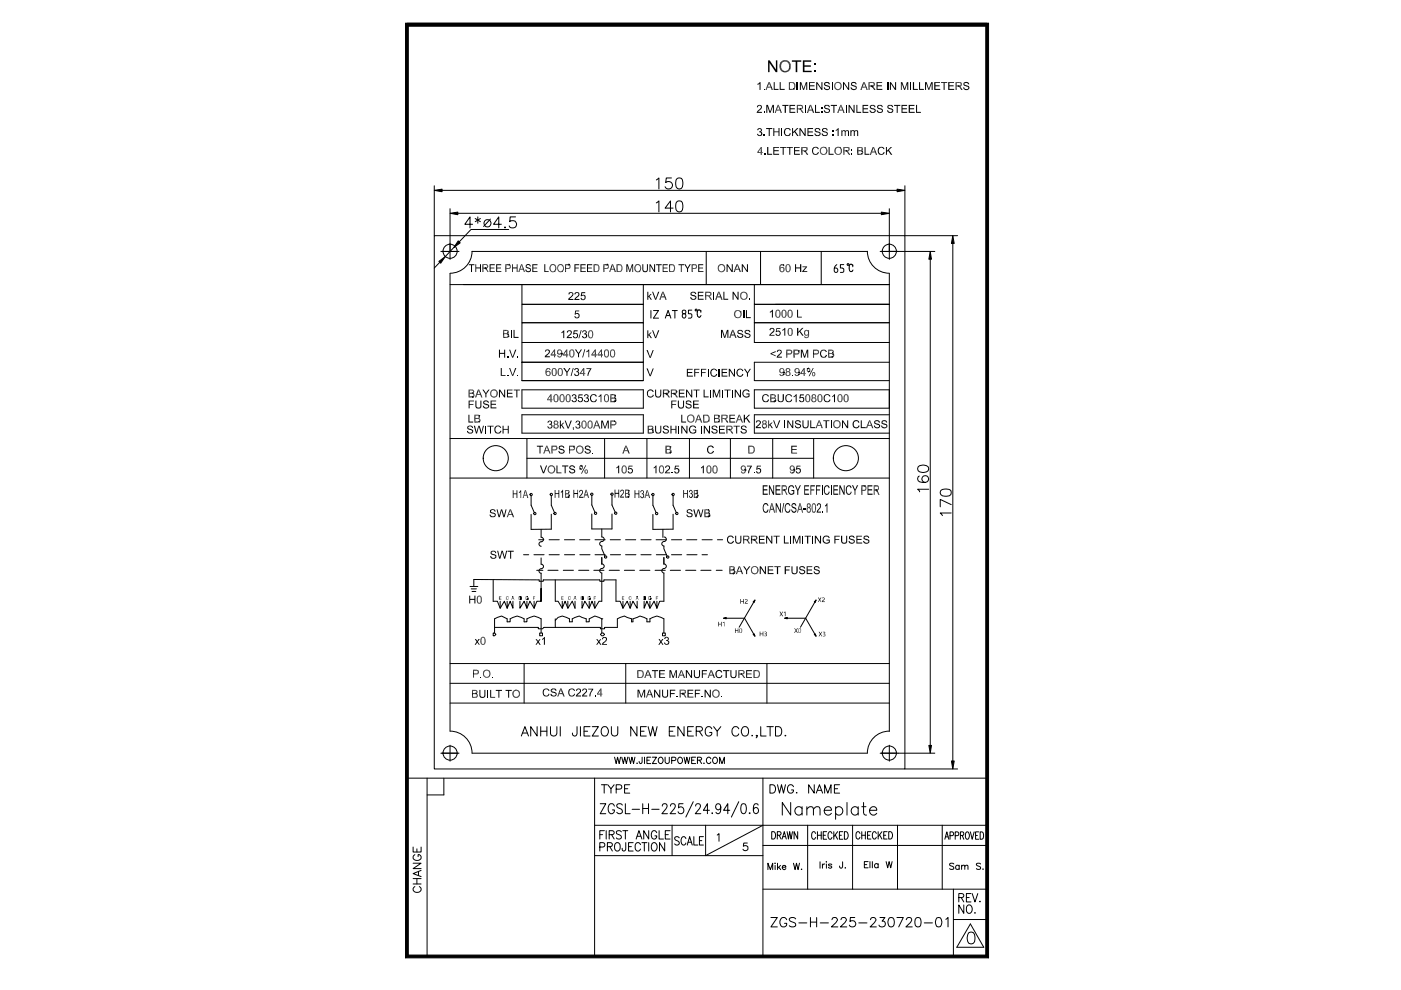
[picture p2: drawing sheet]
<svg xmlns="http://www.w3.org/2000/svg" width="297mm" height="210mm" viewBox="0 0 297 210" stroke-linecap="round" stroke-linejoin="round" font-family="sans-serif">
<g fill="none" stroke="#000" stroke-width=".21">
<path d="M86.3 5.2v197.6h123v-197.6M168.2 18.8l.2 .1M184.9 18.1l-.2 .2M185 18.3l-.1 .1M185.1 18.3l-.1 .2M203.3 18.1l-.1 .2M203.5 18.3l.1 .1M92.1 39.4v10.6M139.1 38.2l.6-.5v2.4M142.4 37.7h-1.1l-.2 1a.83 .83 0 0 1 1.3 0 .83 .83 0 0 1-.2 1.2 .83 .83 0 0 1-1.2-.3M143.6 37.8a.8 .8 0 0 1 1.1 .4 2.21 2.21 0 0 1-.2 1.7 .75 .75 0 0 1-1.2-.3 2.03 2.03 0 0 1 .3-1.8zM169.7 23l-.1 .2"/>
<path d="M170.8 32.1h-.2M179.5 31.9l-.1 .2M182.6 32.6h.1M182.9 32l-.1 .2M191.9 39.4v10.6h11.1M92.1 50h99.8v113h-99.8zM93.3 55.6l-1.2 1.2M93.5 53.3h3.8M93.7 40.4h96.5M95.4 58v97a4.7 4.7 0 0 1 4.7 4.7M95.4 44.3v10.7M96.2 52.5l-1.8 1.9"/>
<path d="M97.1 45.2h89.8M100.1 53.3h83.8M100.1 53.3a4.7 4.7 0 0 1-4.7 4.6M100.2 47.6h-1.6l1.1-1.6v2.3M100.8 46.3l1.1 .7M101.3 46v1.3M101.9 46.3l-1.1 .7M102.9 56.7l-.1 .3M103 56.7l-.1 .3M103.1 57h.1M104 46.5l-1.5 1.5M106.3 47.6h-1.7l1.1-1.6v2.3"/>
<path d="M107.1 48.1l.1 .1-.1 .1zM107.9 48.7h-8l-2.5 2.6M107.9 56v.2M109.3 46h-1.1l-.1 1a.83 .83 0 0 1 1.2 0 .83 .83 0 0 1-.2 1.2 .83 .83 0 0 1-1.2-.3M120.8 56.1l-.2-.1v.2M128.9 56.1l-.2-.1v.2M139.1 43l.6-.4v2.3M142.7 44.1h-1.7l1.2-1.5v2.3M143.6 42.7a.8 .8 0 0 1 1.1 .3 2.21 2.21 0 0 1-.2 1.8 .75 .75 0 0 1-1.2-.3 2.03 2.03 0 0 1 .3-1.8zM149.7 53.3v7M161.2 53.3v7M166.2 56.1l-.2 .2"/>
<path d="M174.1 53.3v7M177.4 56.1a1.09 1.09 0 0 0-.3 1.7 .47 .47 0 0 0 .5-.4 .47 .47 0 0 0-.4-.6h-.2M178.9 56.1h-.7v.7h.4l.3 .3-.1 .6-.6 .1M180.8 56.3l-.5-.3a1.08 1.08 0 0 0 .1 1.6l.4-.4M180.8 56.1v.5M183.9 53.3a4.7 4.7 0 0 0 4.7 4.6M186.6 53.3h11.6M188.6 44.3v10.7M188.6 58v97.1M197.2 55v103M202 51.6v109.7M95.4 60.3h93.2h-90.3"/>
<path d="M107.6 70.5v.1M107.7 71.3h.2M107.8 70.8l-.1 .2M110.7 64.5h25.7v3.9h-25.7zM110.7 68.4h25.7v4.2h-25.7zM110.7 72.6h25.7v4.2h-25.7v3.9h25.7v-3.9h-25.7zM110.7 60.3v4.2h25.7v-4.2M119 75h.2M138 65.8v1.7M138.6 65.8h1l-1 1.7h1M141.1 67.5l.5-1.7 .6 1.7M141.3 66.9h.7"/>
<path d="M142.5 65.8h1.1M143.1 65.8v1.7M146.7 65.8h-.7v.7h.5l.2 .2-.1 .6-.6 .2M148.6 66l-.5-.3a.97 .97 0 0 0 .2 1.6l.3-.4M148.6 65.8v.4M159.9 60.3v4.2h28.7h-28.7v3.9h28.7h-28.7v4.2h28.7M164.4 64.5h24.2zM166.1 78.9l.2 .1h-.2M166.2 79.3l-.2 .1M169.3 78.9l.2 .1h-.2M169.5 74.4l-.3 .1M169.5 79.3l-.3 .1"/>
<path d="M171.2 78.1l.1 .1M171.4 78v.2M171.4 78.8v.1M171.6 78.7l.1 .1M176.4 75.6v.2M176.5 75.5v.1M176.5 74.7v.1M176.7 75l-.1 .2M188.6 76.8h-28.7v3.9M95.4 93h93.2M100.1 84l.1 .3M100.1 83.3l.2 .1"/>
<path d="M100.4 84.2h-.1M101.5 89.3l.2 .2M101.7 88.1l-.2 .1M110.7 86.5h25.7zM110.7 91.8h25.7zM110.7 86.5v-3.9h25.7v3.9M110.7 91.8v-3.9h25.7v3.9M110.7 80.7h25.7M111.7 97.2h60.8M111.7 93v8.4M121.8 94.6l-.2 .2M123.1 99.3l-.2 .2"/>
<path d="M123.2 98.7v.1M123.2 99.4v.1M123.4 98.8l-.1 .1M128.2 93v8.4M130.2 85.1l.1 .1M130.3 89.2v.2M130.3 85l.2 .1M130.3 84.2h.1M130.4 84.9l.2 .1M130.5 83.8l-.2 .1M130.6 84.5l-.2 .1M137.2 93v8.4"/>
<path d="M138.3 90.8v.1M138.3 91.6l.3 .1M138.5 91.1l-.2 .2M141.3 83.3l-.1 .2M141.4 83.5l-.1 .1M141.5 83.5l-.1 .2M141.6 83.1h.3M142 95.9l.2 .2M142.1 95.8l.2 .1M142.2 94.7l-.2 .1M142.9 83.3l-.1 .2M143.1 83.5l-.1 .1"/>
<path d="M143.1 83.5l.1 .1M143.3 83.1h.3M146.2 93v8.4M152.3 89.3l.2 .2M152.5 88.1l-.2 .1M154.7 91l-.1 .2M154.9 93v8.4M157.9 99.6l.3 .1-.3-.1M159.9 86.5h28.7zM159.9 91.8h28.7zM159.9 80.7h28.7zM161.9 90.6l.1 .2"/>
<path d="M163.8 93v8.4M164.1 85.1l.1 .1M164.2 85l.2 .1M164.3 84.9l.2 .1M168.3 99.6l.2 .1-.2-.1M172.5 93v8.4M188.6 82.6h-28.7v3.9M188.6 87.9h-28.7v3.9M194.7 98.9a1.73 1.73 0 0 1 2.1 0 .72 .72 0 0 1-.4 1.1 1.78 1.78 0 0 1-1.7-.2l-.1-.3zM95.4 101.4h93.2M111 117.6h1.1M112.6 105.1v2l.7 1.6"/>
<path d="M113.2 117.6h2.2M114.2 114.4h1.1M114.7 112.2v1.7M114.7 118.3v1.3M114.8 119.6a.53 .53 0 0 1 .4 .7 .53 .53 0 0 1-.7 .3 .48 .48 0 0 0-.2 .6 .48 .48 0 0 0 .5 .3M114.8 113.9a.53 .53 0 0 1 .4 .7 .53 .53 0 0 1-.7 .3 .48 .48 0 0 0-.2 .6 .48 .48 0 0 0 .5 .3M116.4 114.4h2.2M116.4 117.6h2.2M116.9 109v3.2h-4.3v-3.1M116.9 105.1v2l.7 1.6M119.7 114.4h2.1M119.7 117.6h2.1"/>
<path d="M120.4 105.3l.1 .2M120.5 105.3l.1 .1M120.6 104.5h-.1M120.6 105.1h.2M122.9 114.4h2.2M122.9 117.6h2.2M125.5 105v2.1l.7 1.5M125.5 109v3.2h4.3v-3.2M126.2 114.4h2.1M126.2 117.6h2.1M127.6 115.8v.5l.7 1.6M127.6 112.2v1.6"/>
<path d="M127.6 118.2v1.4M127.6 119.6a.53 .53 0 0 1 .5 .6 .53 .53 0 0 1-.7 .4 .48 .48 0 0 0-.2 .5 .48 .48 0 0 0 .4 .4M127.6 113.8a.53 .53 0 0 1 .5 .7 .53 .53 0 0 1-.7 .4 .48 .48 0 0 0-.2 .5 .48 .48 0 0 0 .4 .4M129.4 114.4h2.1M129.4 117.6h2.2M129.8 105v2.1l.6 1.5M132.6 114.4h2.2M132.6 117.6h2.2M133.1 105.3l.1 .2M133.2 105.3l.1 .1M133.2 104.4v.1M133.4 104l-.2 .1"/>
<path d="M133.4 104.7l-.1 .1M135.9 114.4h2.1M135.9 117.6h2.1M138.4 105.1v2l.7 1.6M139.1 114.4h2.2M139.1 117.6h2.2M140.5 112.2v1.7M140.8 115.8v.5l.6 1.6M140.8 118.2v1.4M140.8 119.6a.53 .53 0 0 1 .5 .6 .53 .53 0 0 1-.7 .4 .48 .48 0 0 0-.3 .5 .48 .48 0 0 0 .5 .4M140.8 113.9a.53 .53 0 0 1 .5 .6 .53 .53 0 0 1-.7 .4 .48 .48 0 0 0-.3 .5 .48 .48 0 0 0 .5 .4M142.4 114.4h2.1"/>
<path d="M142.4 117.6h2.1M142.7 109v3.2h-4.3v-3.1M142.7 105.1v2l.7 1.6M145.6 114.4h2.1M145.6 117.6h2.2M147.7 105.3v.3M147.7 104.6h.2M147.8 105.3l.1 .1M147.8 104.5h.1M147.8 103.9l-.1 .2M147.9 105.1h.1M148.8 114.4h2.2"/>
<path d="M148.8 117.6h1.2M150.1 109.4l.1 .2M150.2 108v.2M150.2 109.4l.2 .1M150.3 108.6h-.1M150.3 109.3l.2 .1M150.5 108.9l-.2 .1M152.1 114.4h1.1M158.5 114.5v.1M159.9 114.3l-.1 .2M160.1 114.5l-.2 .1M165.8 102.9v2"/>
<path d="M166.3 103.8l-.1 .2M168.1 100.2h.1M174.3 102.9v2M176.3 102.9v2M182.7 102.9v2M183.4 102.9l-.1 .2M185.3 102.9v2M185.8 103.8v.2M186.1 104.1l-.2 .1M194.9 100.9a.68 .68 0 0 0-.3 .7 .68 .68 0 0 0 .4 .6 1.33 1.33 0 0 0 1.9-.6 .73 .73 0 0 0-.7-.8 .73 .73 0 0 0-.8 .7 .73 .73 0 0 0 .7 .8M196.9 103.7h-2.3l.4 .6M199.5 104a2 2 0 0 1 2.1 0 .85 .85 0 0 1-.3 1.1 2.03 2.03 0 0 1-1.8-.2l-.2-.4z"/>
<path d="M201.7 108.8h-2.4l.5 .5M201.7 107l-2.4-1.1v1.6M99.7 124.3h1.6M99.9 124.9h1.1M100.1 125.4h.8M100.5 124.3v-1.4l13.8 .1v.2h.9v-.2h12v.2h.9v-.2h2.5v4.5h.9l.6 1.5v-1.5M104.6 134.2h.3l.3 .3-.3 .3h-.3zM104.6 123v4.5h.9l.5 1.5 .9-1.5 .6 1.5M104.9 133h9.2v.3h.9l.3-.3h12v.3h.9v-.3h2.7v-1.8l1.5-.6 1.5 .6v.6h.3v-.6l1.5-.6 1.5 .6v.6h.6v-.6a2.15 2.15 0 0 1 3 0v3M104.9 134.2v-3l1.4-.6 1.2 .6v.6h.7v-.6a2.15 2.15 0 0 1 2.9 0v.6h.6v-.6l1.5-.6 1.5 .6v3M106 127.5v1.5M107.5 127.5v1.5l.7-1.5 .6 1.5v-1.5"/>
<path d="M108.7 126.5h.1M110.2 127.5v1.5l.9-1.5 .6 1.5v-1.5M110.2 126.5h.1M110.3 126.7h.1M110.4 127v.1h-.1M110.4 126.8h-.1M110.4 126.8h.1M110.4 126.6v.1M110.4 126.5h-.1M110.4 127h.1M110.4 126.8v.1M111.7 129l.7-1.5 .8 1.5"/>
<path d="M111.7 127.1h.1M111.8 126.5h.1M111.8 127.1h.1M111.9 127.1h.1M112 126.9v.1M113.8 120.9h1.3M114.4 134.2h.6v.6h-.6zM114.7 121.6v5.9v-2.7v2.7h-.9l-.6 1.5v-1.5M116.2 120.9h2.1M117.7 123v4.5h.6l.9 1.5M117.7 131.2v1.8M119.2 127.5v1.5l.6-1.5 .6 1.5 .9-1.5 .6 1.5v-1.5"/>
<path d="M119.4 120.9h2.2M120.4 127.5v1.5M122 126.5h-.1M122.7 120.9h2.1M123.5 126.7l.1 .1M123.5 127l.1 .1h-.1M123.5 126.7h.1M123.5 126.8h.1M123.5 126.6h.2M123.5 126.5h.1M123.6 126.9l.1 .1zM123.6 126.6h.1"/>
<path d="M123.6 126.8v.1M123.7 126.8l-.1 .1M124.9 127.5v1.5M125 127.1h.1M125.1 127v.1M125.1 126.5h-.1M125.1 126.9v.1M125.9 120.9h2.2M126.1 127.5v1.5M127.3 134.5l.3-.3h.3l.3 .3-.3 .3h-.3zM127.6 131.2l-1.5-.6-1.2 .6v.6h-.6v-.6l-1.5-.6-1.5 .6v.6h-.6v-.6l-1.5-.6-.9 .3-.6 .6M127.6 121.6v5.9h-.6l-.9 1.5-.6-1.5-.6 1.5-.9-1.5-.6 1.5v-1.5"/>
<path d="M127.6 131.2h.1M127.6 131.2v3M129.2 120.9h2.1M132.4 120.9h2.1M133.6 127.5v1.5M135 126.5h.1M135.1 127.5v1.5l-.9-1.5-.6 1.5-.6-1.5-.9 1.5M135.6 120.9h2.2M136.6 127.5v1.5l.6-1.5 .6 1.5v-1.5M136.6 127.1h.1M136.6 126.5h.1M136.7 126.8l.1-.1z"/>
<path d="M136.7 127v.1M136.7 127.1h.1M136.7 126.6h.1M136.7 126.9l.1 .1zM136.7 126.8h.1M136.8 126.8l-.1 .1M137.8 127.1h.1M137.9 126.5h-.1M138 126.9v.1M138.9 120.9h2.2M139.3 127.5v1.5l-.6-1.5-.9 1.5M140.5 134.2h.6v.6h-.6z"/>
<path d="M140.8 121.6v5.9h-.9l-.6 1.5M142.1 120.9h2.2M145.4 120.9h2.1M148.6 120.9h2.1M151.8 120.9h1.3M153.4 131.1h4.5l2.2 3.8M155.4 121.5l.1 .2M155.4 120.7l.2 .1M155.5 121.5l.2 .1M155.6 120.6l-.1 .1M155.7 121.3h.2M160.1 127.2l-3.4 5.8"/>
<path d="M166.4 131.1h4.4l2.2 3.8M173 127.2l-3.3 5.8M93.5 159.7h3.8M95.4 158v3.4M95.4 149.1h93.2M95.4 140.7h93.2M95.4 144.9h93.2M100.1 159.7h83.8M100.8 147h.2M110.5 156.1l.8-2 .8 2M110.8 155.4h1M111.1 140.7v8.4"/>
<path d="M113.9 154.1v2l-1.4-2v2M114.6 154.1v2M114.6 155h1.4M116 154.1v2M116.7 154.1v1.4a.69 .69 0 0 0 .7 .6 .69 .69 0 0 0 .7-.6v-1.4M118.8 154.1v2M122.3 154.1v1.5l-.1 .3-.2 .2-.4-.1-.2-.6M123.1 154.1v2M123.8 155h.8M125.1 154.1h-1.3v2h1.3M125.6 154.1h1.3l-1.3 2h1.3M127.6 154.4a.75 .75 0 0 1 .9-.3 .75 .75 0 0 1 .5 .7v.5a.76 .76 0 0 1-.8 .8 .76 .76 0 0 1-.7-.8z"/>
<path d="M129.6 154.1v1.4a.69 .69 0 0 0 .7 .6 .69 .69 0 0 0 .7-.6v-1.4M132.7 140.7v8.4M135 154.1v2l-1.3-2v2M135.8 155h.8M137 154.1h-1.2v2h1.2M137.4 154.1l.5 2 .5-2 .5 2 .4-2M141.9 155h.8M143.1 154.1h-1.2v2h1.2M144.8 147l-.1 .2M144.9 147l-.1 .2M145 147.2h.1M145 154.1v2l-1.3-2v2"/>
<path d="M145.8 155h.8M147 154.1h-1.2v2h1.2M147.6 155l1.2-.1 .1-.2-.1-.6h-1.2v2M148.3 155l.6 1.1M150.9 154.5a.72 .72 0 0 0-.8-.4 .72 .72 0 0 0-.6 .7 .83 .83 0 0 0 .3 1.1 .83 .83 0 0 0 1-.1l.1-.5h-.4M151.3 154.1l.8 .9 .7-.9M152.1 155v1.1M156.6 154.5a.74 .74 0 0 0-.8-.4 .74 .74 0 0 0-.6 .7 .84 .84 0 0 0 .3 1.1 .84 .84 0 0 0 1-.1l.1-.2M157.2 142.8l-.1 .2M157.6 154.1a.93 .93 0 0 1 1 .4 .93 .93 0 0 1 0 1.1 .74 .74 0 0 1-.8 .5 .74 .74 0 0 1-.6-.8v-.5zM159.4 156h.2zM160.5 156h-.2h.2l-.2 .4"/>
<path d="M161.3 154.1v2h1.1M162.6 140.7v8.4M162.6 154.1h1.4M163.3 154.1v2M164.4 154.1h.7a1.08 1.08 0 0 1 .7 1 1.08 1.08 0 0 1-.7 1h-.7zM166.4 156h.2zM186.6 159.7h11.6M188.6 158v3.4M188.6 155a4.7 4.7 0 0 0-4.7 4.7M86.3 165h123M87.6 179.6v1.1h1.7v-1.1M88.4 180v.7"/>
<path d="M90.6 165v37.8M94.1 165v3.5h-3.5M126.1 165v37.8M126.1 175h83.2M127.2 179.6h.6a.47 .47 0 0 0 .4-.5 .47 .47 0 0 0-.4-.4h-.6v1.7M127.2 177h.6M127.3 170.4h1.1l-1.1 2.1h1.1M127.5 166.4h1.2M128.1 166.4v1.8M128.1 176.1h-.9v1.8M128.5 176.1v1.8M128.8 179.5l.9-.1 .1-.2v-.4l-.3-.1h-.7v1.7"/>
<path d="M128.9 166.4l.6 .8 .7-.8M129.2 177l.8-.1 .2-.3-.1-.3-.3-.2h-.6v1.8M129.3 179.5l.5 .9M129.5 167.2v1M129.7 177l.5 .9M130.3 170.9a.67 .67 0 0 0-.8-.5 .67 .67 0 0 0-.6 .8v.5a.67 .67 0 0 0 .7 .8 .67 .67 0 0 0 .7-.8h-.5M130.3 160.5l.3 1.4 .3-1.4 .4 1.4 .3-1.4M130.4 178.9l.3-.2a.93 .93 0 0 1 .9 .6 .93 .93 0 0 1-.4 1.1h-.1a.92 .92 0 0 1-.8-.5 .92 .92 0 0 1 .1-1zM130.6 167.3h.8a.47 .47 0 0 0 .4-.5 .47 .47 0 0 0-.4-.4h-.8v1.8M131.7 176.4a.54 .54 0 0 0-.6-.3 .54 .54 0 0 0-.4 .6l.9 .4 .1 .5a.65 .65 0 0 1-1 0M131.8 160.5l.4 1.4 .3-1.4 .3 1.4 .3-1.4M132 170.7a.64 .64 0 0 0-.7-.3 .64 .64 0 0 0-.5 .5l.1 .3 .9 .4a.55 .55 0 0 1-.3 .9h-.3l-.4-.3"/>
<path d="M132 176.1h1.1M132.4 167.2h.7M132.6 170.4v2.1h1M132.6 176.1v1.8M132.7 178.7l-.1 1.6-.3 .1h-.3l-.1-.6M133.3 179.5h.6M133.3 160.5l.4 1.4 .3-1.4 .3 1.4 .3-1.4M133.5 166.4h-1.1v1.8h1.1M134 171.6h1.6M134.2 178.7h-.9v1.7h.9M134.9 177.9l.6-1.8 .6 1.8M135 161.8h.1z"/>
<path d="M135.1 177.3h.7M135.8 179.1a.57 .57 0 0 0-.8-.4 1.14 1.14 0 0 0 .1 1.7 .61 .61 0 0 0 .7-.4M136.1 178.7h1.1M136.1 160.5v1.3l-.3 .1-.3-.5M136.3 170.4v2.1M136.3 171.4h1.2M136.6 178.7v1.7M136.7 160.5v1.4M137.2 161.2h.5M137.5 170.4v2.1M137.5 176.1v1.8l-1-1.8v1.8M137.5 178.7v1.7"/>
<path d="M138 160.5h-.8v1.4h.8M138.2 171.6h1.5M138.2 178.9a.6 .6 0 0 1 .7-.2 .6 .6 0 0 1 .4 .6v.5a.62 .62 0 0 1-.6 .7 .62 .62 0 0 1-.6-.7zM138.3 160.5h.9l-.9 1.4h.9M139.2 176.5a.59 .59 0 0 0-.7-.4 .59 .59 0 0 0-.4 .7v.4a.58 .58 0 0 0 .6 .7 .58 .58 0 0 0 .5-.7h-.3M139.7 160.8l.3-.3a.64 .64 0 0 1 .6 .7 .64 .64 0 0 1-.8 .6l-.2-.4zM139.7 176.1v1.8h1M140.4 170.9l.1-.3 .3-.2 .6 .2a.77 .77 0 0 1-.2 .9l-.9 1h1.2M140.9 178.7v1.7l-1.1-1.7v1.7M141 160.5v1l.4 .4 .5-.2v-1.2M141.1 177h.6M142.1 176.1h-1v1.8h1"/>
<path d="M142.2 170.9v-.3l.3-.2 .6 .2a.77 .77 0 0 1-.2 .9l-.8 1h1.2M142.4 161.3l.9-.2v-.4l-.9-.2v1.4M142.5 175v6.4M143.8 160.8l.1-.2a.62 .62 0 0 1 .8 .6 .62 .62 0 0 1-.8 .6l-.2-.4zM144 177.6a.52 .52 0 0 0-.5-.2 .52 .52 0 0 0-.5 .4l.2 .3 .7 .4 .1 .4a.57 .57 0 0 1-1 0M144.8 170.4h-.9l-.1 .9a.69 .69 0 0 1 1 0 .69 .69 0 0 1 0 1 .69 .69 0 0 1-1 0v-.2M145 160.5l.3 1.4 .3-1.4 .4 1.4 .3-1.4M145.4 177.8a.52 .52 0 0 0-.6-.4 .52 .52 0 0 0-.4 .7v.4a.52 .52 0 0 0 .4 .7 .52 .52 0 0 0 .6-.5M145.7 179.2l.5-1.8 .6 1.8M145.9 178.6h.7M146.6 161.2h.6M147 170l-1.6 3.2"/>
<path d="M147.1 177.4v1.8h.9M147.5 170.9l.1-.3 .2-.2 .6 .2a.77 .77 0 0 1-.1 .9l-.9 1h1.2M147.5 160.5h-.9v1.4h.9M147.9 161.2l.7-.1 .2-.3-.4-.3h-.5v1.4M148.3 178.2h.5M148.3 161.2l.5 .7M149.1 177.4h-.8v1.8h.8M149.2 161.8h.1zM149.6 175v6.4l12.2-6.4M150.4 171.8h-1.3l.9-1.4v2.1M150.7 160.9a.48 .48 0 0 0-.5-.4 .48 .48 0 0 0-.4 .6v.3a.48 .48 0 0 0 .4 .5 .48 .48 0 0 0 .5-.3M150.9 172.4h.2l-.1 .1z"/>
<path d="M151.2 160.8l.1-.2a.62 .62 0 0 1 .8 .6 .62 .62 0 0 1-.8 .6l-.2-.4zM152.1 177.1l.3-.3v1.6M152.6 161.9v-1.4l.5 1.4 .5-1.4v1.4M152.8 171.1a.64 .64 0 0 1-.6 .6 .64 .64 0 0 1-.5-.8 .64 .64 0 0 1 .9-.4 1.54 1.54 0 0 1-.3 2l-.5-.3M154.7 171.8h-1.3l.9-1.4v2.1M156.6 170l-1.5 3.2M157.3 170.5l.4-.1a1.17 1.17 0 0 1 .5 1.7l-.2 .3-.4 .1a1.54 1.54 0 0 1-.3-2zM158.5 178.7h-.8l-.1 .7a.56 .56 0 0 1 .9 0 .56 .56 0 0 1-.2 .9 .56 .56 0 0 1-.8-.2M158.8 172.4h.2v.1zM160.7 170.7a.5 .5 0 0 0-.7-.2 1.42 1.42 0 0 0 .2 2 .63 .63 0 0 0 .6-.7 .63 .63 0 0 0-.8-.5l-.3 .5M161.8 165v37.8M161.8 179.3h47.5"/>
<path d="M163.2 166.4h.6a.95 .95 0 0 1 .6 .9 .95 .95 0 0 1-.6 .9h-.6zM163.6 176.3a.84 .84 0 0 1 .9 .6 .84 .84 0 0 1-.3 .9l-.6 .1zM164.8 177.1l.7-.1 .1-.2-.1-.3-.7-.2v1.6M164.8 166.4l.5 1.8 .4-1.8 .4 1.8 .4-1.8M165.2 177.1l.4 .8M165.8 177.9l.5-1.6 .4 1.6M166 177.4h.5M166.9 176.3l.3 1.6 .2-1.6 .3 1.6 .3-1.6M167.6 170.2v2.6l-1.7-2.6v2.6M168.2 166.8a.65 .65 0 0 0-.7-.4 .65 .65 0 0 0-.5 .7v.4a.64 .64 0 0 0 .6 .7 .64 .64 0 0 0 .6-.7h-.4M168.8 168.1h.2zM169.1 176.3v1.6l-.7-1.6v1.6"/>
<path d="M170.1 171.4a.85 .85 0 0 0-1.3-.1 .85 .85 0 0 0 0 1.3 .85 .85 0 0 0 1.3-.2M170.1 171v1.8M171.1 171.5l.6-.5 .6 .2 .2 1.6M171.1 171v1.8M171.2 175v13.5M172.5 171.5l.6-.5 .6 .2 .2 1.6M172.6 166.4v1.8l-1.2-1.8v1.8M172.9 176.7l-.3-.4a.89 .89 0 0 0-.3 1.6h.3l.3-.3M173.1 168.2l.6-1.8 .7 1.8M173.3 176.3v1.6M173.3 177.1h.8M173.3 167.6h.9"/>
<path d="M174.1 176.3v1.6M174.5 177.1h.5M174.8 171.8h1.5a.79 .79 0 0 0-.9-.8 .79 .79 0 0 0-.6 1.1 .82 .82 0 0 0 .6 .7 .82 .82 0 0 0 .9-.4M174.8 168.2v-1.8l.7 1.8 .7-1.8v1.8M175.3 176.3h-.8v1.6h.8M176.4 176.7l-.3-.4a.89 .89 0 0 0-.3 1.6h.3l.3-.3M176.8 176.3v1.6M176.9 167.2h.7M177.1 177l.5 .9M177.2 171.4a.85 .85 0 0 1 1.2-.1 .85 .85 0 0 1 0 1.3 .85 .85 0 0 1-1.2-.2M177.2 171v2.7M177.6 176.3l-.8 1.1"/>
<path d="M178 177.1h.4M178 166.4h-1.1v1.8h1.1M178.7 176.3h-.7v1.6h.7M179 176.3a.8 .8 0 0 1 .9 .8 .8 .8 0 0 1-.9 .8zM179.6 170.2v2.6M180.8 175v13.5M181.9 171.4a.83 .83 0 0 0-1.2-.1 .83 .83 0 0 0 0 1.2 .83 .83 0 0 0 1.2-.1M181.9 171v1.8M182.3 176.7a.44 .44 0 0 0-.5-.4 .44 .44 0 0 0-.3 .6v.4a.44 .44 0 0 0 .3 .6 .44 .44 0 0 0 .5-.4M182.7 171h.9M182.7 177.1h.8M182.7 176.3v1.6"/>
<path d="M183.1 170.2v2.1l.1 .4 .5 .1M183.5 176.3v1.6M183.9 177.1h.5M184.4 171.8h1.5a.79 .79 0 0 0-.9-.8 .79 .79 0 0 0-.6 1.1 .82 .82 0 0 0 .6 .7 .82 .82 0 0 0 .9-.4M184.7 176.3h-.8v1.6h.8M185.8 176.7a.44 .44 0 0 0-.5-.4 .44 .44 0 0 0-.3 .6v.4a.44 .44 0 0 0 .3 .6 .44 .44 0 0 0 .5-.4M186.2 176.3v1.6M186.5 177l.5 .9M187 176.3l-.8 1.1M187.4 177.1h.4M188.1 176.3h-.7v1.6h.7M188.4 176.3a.78 .78 0 0 1 .9 .8 .78 .78 0 0 1-.9 .8z"/>
<path d="M190.3 175v13.5M191.9 163h11.1M199.8 175v13.5M200.3 177.9l.4-1.5 .5 1.5M200.5 177.4h.5M201.4 177.2l.7-.1 .1-.2-.1-.4-.7-.1v1.5M202.5 177.2l.7-.1 .1-.2-.1-.4-.7-.1v1.5M203.6 177.1h.7v-.6l-.7-.1v1.5M204 177.1l.3 .8M204.8 176.6l.2-.2a.82 .82 0 0 1 .6 .8 .82 .82 0 0 1-.6 .7l-.3-.6zM205.7 176.4l.4 1.5 .4-1.5M206.8 177.1h.4"/>
<path d="M207.5 176.4h-.7v1.5h.7M207.8 176.4a.84 .84 0 0 1 .8 .5 .84 .84 0 0 1-.3 1h-.5zM87.6 183h1.7l-1.7 1.2h1.7M87.6 187.4h1.7M87.6 186.3h1.7M88 188a.64 .64 0 0 0-.4 .7 .64 .64 0 0 0 .6 .5h.4a.64 .64 0 0 0 .7-.5 .64 .64 0 0 0-.4-.7M88 181.2a.64 .64 0 0 0-.4 .7 .64 .64 0 0 0 .6 .5h.4a.62 .62 0 0 0 .7-.6 .62 .62 0 0 0-.7-.6v.4M88.4 186.3v1.1M88.7 184.8v.8M89.3 184.5l-1.7 .7 1.7 .7M126.1 181.4h35.7M161.8 188.5h47.5"/>
<path d="M162.8 184.4v-1.4l.5 1.4 .5-1.4v1.4M163.4 194.5h1.4l-1.4 2h1.4M164.3 183h.1zM164.3 183.5v.9M164.8 183v1.4M165.1 183.9l.4 .5M165.5 183.5l-.7 .6M165.9 183.9h.7a.44 .44 0 0 0-.4-.4 .44 .44 0 0 0-.4 .4 .44 .44 0 0 0 .4 .5l.4-.2M166.8 195a.74 .74 0 0 0-.9-.5 .74 .74 0 0 0-.5 .8v.5a.72 .72 0 0 0 .7 .7 .72 .72 0 0 0 .7-.7h-.5M168.2 183l.4 1.4 .3-1.4 .3 1.4 .3-1.4M168.7 194.8a.77 .77 0 0 0-1.4 .2l.3 .3 1 .5 .1 .5a.97 .97 0 0 1-1.4 0M169.4 195.7h1.7"/>
<path d="M169.9 184.3h.1zM171.8 194.5v2M171.8 195.5h1.3M173.1 194.5v2M173.9 182.7v1.4M173.9 195.7h1.7M174.4 183.2v.9M174.9 183.2h-.3l-.2 .4M175.1 182.7h.2zM175.2 183.2v.9M176.4 183.4l-.3-.2-.5 .2 .8 .5a.4 .4 0 0 1-.4 .2 .4 .4 0 0 1-.4-.2M176.4 195l.2-.4h.7a.42 .42 0 0 1 .1 .7l-1.1 1.2h1.3"/>
<path d="M178.3 195l.2-.4h.7a.42 .42 0 0 1 .1 .7l-1.1 1.2h1.3M178.6 182.7v1.3l-.2 .1-.3-.1-.1-.4M179.2 184h.1zM181.2 194.5h-.9l-.1 .9a.71 .71 0 0 1 1.1 0 .71 .71 0 0 1-.2 1.1 .71 .71 0 0 1-1-.4M182.1 195.7h1.7M183.3 183.3h.5M184.1 182.7h-.8v1.3h.8M184.4 182.7v1.3M184.6 195l.1-.4h.8a.42 .42 0 0 1 .1 .7l-1.1 1.2h1.3M185 182.7v1.3M186.2 183.3a.43 .43 0 0 0-.6 0 .43 .43 0 0 0 0 .6 .43 .43 0 0 0 .6-.1M186.2 183.1v.9"/>
<path d="M186.6 194.5h1l-.6 .8a.64 .64 0 0 1 .7 .7 .64 .64 0 0 1-.8 .5l-.3-.1-.2-.3M187.9 182.7l.3 1.3 .3-1.3 .3 1.3 .3-1.3M188.6 194.6a.69 .69 0 0 1 .9 .3 1.66 1.66 0 0 1-.2 1.5 .64 .64 0 0 1-.9-.3 1.5 1.5 0 0 1 .2-1.5zM190.2 194.5h1.3l-1 2M192.2 195l.3-.5h.4l.3 .2a.66 .66 0 0 1-.2 .9l-.9 .9h1.3M194.3 194.6a.64 .64 0 0 1 .9 .3 1.83 1.83 0 0 1-.2 1.5 .68 .68 0 0 1-.9-.3 1.66 1.66 0 0 1 .2-1.5zM196 195.7h1.7M198.6 194.6a.64 .64 0 0 1 1 .3 1.01 1.01 0 0 1-.7 1.6 1.08 1.08 0 0 1-.4-1.6zM200.5 194.9l.5-.4v2M202.1 195h7.2M202.1 188.5v14.3M202.2 183.2l-.3-.2-.6 .2 .2 .3 .7 .5-.1 .3h-.5l-.3-.1"/>
<path d="M203.3 190.3l.9-.1 .1-.2v-.4l-.3-.1h-.7v1.7M203.4 183.7a.43 .43 0 0 0-.7-.1 .43 .43 0 0 0 0 .6 .43 .43 0 0 0 .7 0M203.4 183.4v.9M203.8 190.3l.5 .9M203.9 183.7l.3-.3 .3 .1 .1 .8M203.9 183.4v.9M204.3 191.9v1.7l-1-1.7v1.7M204.6 183.7l.3-.3 .3 .1v.8M204.9 190.3h.6M205 192.1l.2-.1a.83 .83 0 0 1 .9 .4 .83 .83 0 0 1-.1 1l-.3 .2a.92 .92 0 0 1-.8-.5 .92 .92 0 0 1 .1-1zM205.4 197.8a.82 .82 0 0 1 1.2 .3 2.21 2.21 0 0 1-.2 1.9 .8 .8 0 0 1-1.2-.3 2.12 2.12 0 0 1 .2-1.9zM205.7 195.9l2.9 4.9h-5.7z"/>
<path d="M205.9 189.5h-1v1.7h1M206.1 189.5l.6 1.7 .6-1.7M206.6 193.6h.2zM207.7 191.1h.2zM207.9 183.2l-.3-.2-.6 .2 .1 .3 .8 .5v.2l-.3 .1-.6-.1M208.4 184.2v.1zM90.6 202.8h35.5"/>
<circle cx="95.4" cy="53.3" r="1.5"/>
<circle cx="103.3" cy="47.3" r=".77"/>
<circle cx="179.8" cy="56.1" r=".2"/>
<circle cx="188.6" cy="53.3" r="1.5"/>
<circle cx="145" cy="66.1" r=".4"/>
<circle cx="145.1" cy="67" r=".44"/>
<circle cx="147.6" cy="65.7" r=".2"/>
<circle cx="105.1" cy="97.1" r="2.66"/>
<circle cx="179.3" cy="97.1" r="2.66"/>
<circle cx="112.6" cy="104.9" r=".24"/>
<circle cx="113.4" cy="108.9" r=".24"/>
<circle cx="116.9" cy="104.8" r=".24"/>
<circle cx="117.7" cy="108.9" r=".24"/>
<circle cx="125.5" cy="104.8" r=".24"/>
<circle cx="126.3" cy="108.8" r=".24"/>
<circle cx="128.4" cy="118.1" r=".24"/>
<circle cx="129.8" cy="104.8" r=".24"/>
<circle cx="130.6" cy="108.8" r=".24"/>
<circle cx="138.4" cy="104.9" r=".24"/>
<circle cx="139.2" cy="108.9" r=".24"/>
<circle cx="141.6" cy="118.1" r=".24"/>
<circle cx="142.7" cy="104.8" r=".24"/>
<circle cx="143.5" cy="108.9" r=".24"/>
<circle cx="95.4" cy="159.7" r="1.5"/>
<circle cx="188.6" cy="159.7" r="1.5"/>
</g>
<g fill="#000" stroke="#000" stroke-width=".21">
<path d="M86.3 4.9h123.3l-.6 .6h-122.7zM86 4.9h123.3v.6h-122.7zM209 5.5l.6-.6v198.2l-.6-.6zM93 55.4l1.4-1-1 1.4zM92.1 40.4l1.6-.3v.6zM95.4 45.2l1.7-.2v.5zM97.2 51.1l.4 .4-1.4 1zM186.9 45l1.7 .2-1.7 .3zM190.2 40.1l1.7 .3-1.7 .3zM197.2 53.3l.3 1.7h-.6zM202 50l.3 1.6h-.6zM153.4 131.1l.6-.2v.3z"/>
<path d="M159.7 134.5l.2-.1 .2 .5zM160.1 127.2l-.2 .5-.2-.1zM166.4 131.1l.5-.2v.3zM172.6 134.5l.2-.1 .2 .5zM172.6 127.6l.4-.4-.2 .5zM196.9 158h.6l-.3 1.7zM201.7 161.3h.6l-.3 1.7zM86 4.9l.6 .6v197l-.6 .6zM86 203.1l.6-.6h122.4l.6 .6z"/>
</g>
<g fill="#000">
<path d="M160.6 17.8l.6-.4v1.7h-.2v-1.3l-.3 .2zM161.9 18.9h.2v.2h-.2zM162.8 18.4l-.5 .7zM162.7 18.6l-.2 .5h-.2zM162.9 12.8h.3l1.3 1.9v-1.9h.3v2.5h-.3l-1.3-2v2h-.3zM162.9 17.4l.1 .5zM162.9 17.4l.1 .4zM162.9 17.4l.1 .3zM163 17.9l-.7 1.2zM162.9 17.4l.1 .5-.7 1.2zM162.9 17.4h.3l-.1 .2zM163.2 17.4l-.1 .2z"/>
<path d="M163.2 17.4v.4zM163.2 17.4v.5zM163.2 17.4l.2 1-.2-.5zM163.2 17.4l.2 1.2zM163.2 17.4l.7 1.7-.5-.5zM162.8 18.4l.6 .2h-.7zM162.8 18.4h.6v.2zM163.4 18.6l.5 .5h-.3zM164 17.4h.3v1.5h.8v.2h-1.1zM165.3 14.1h.3v.2zM165.4 13.3l-.1 .8zM165.4 13.3l.2-.2-.3 1z"/>
<path d="M165.6 13.1l.1 .3-.4 .7zM165.7 13.4l-.1 .4-.3 .3zM165.3 17.4h.2v1.5h.9v.2h-1.1zM165.6 14.3l.1 .4h-.3zM165.4 14.5l.2-.2-.2 .4zM165.3 14.2l.3 .1-.2 .2zM165.3 14.1l.3 .2-.3-.1zM165.6 13.1l.6-.3zM165.6 13.1l.9-.3zM165.6 13.1l.9-.3-.2 .3zM165.6 13.1h.7zM165.3 14.1l.3-.3v.3z"/>
<path d="M165.6 13.1l.3 .2-.2 .1zM165.4 14.7l.3 .4zM165.4 14.7h.3v.4zM165.7 14.7l.2 .1-.2 .3zM165.9 14.8l.1 .1-.2 .3zM165.9 14.8l-.1 .4-.1-.1zM165.6 13.1h.4l-.1 .2zM166.3 15h.2v.3zM166 15.3h.5zM165.8 15.2l.7 .1zM166 14.9l.5 .4-.7-.1zM166 14.9l.5 .4z"/>
<path d="M166.5 15h.2l-.2 .3zM166.5 12.8h.5zM166.5 12.8l.6 .1zM166.5 12.8l.6 .1-.3 .2zM166.5 12.8l.3 .3h-.2zM166.5 12.8v.3h-.2zM166.5 12.8l.1 .3h-.1zM166.7 15l.3-.1 .1 .3zM166.7 15l.4 .2-.2 .1zM166.7 15l.2 .3h-.3zM166.7 15l-.1 .3h-.1zM167.1 12.9l-.1 .3z"/>
<path d="M167.1 14.8l.1-.1h.3zM167.1 14.8l.4-.1-.1 .2zM167.1 14.8l.3 .1-.2 .2zM167.1 12.9l.3 .3zM167.1 12.9l.4 .5zM167.1 12.9l.4 .5h-.3zM167.1 12.9l.1 .5-.2-.2zM166.8 13.1l.3-.2-.2 .3zM167 14.9l.2 .2-.1 .1zM167 14.9l.1-.1 .1 .3zM167.2 13.5l.3-.1-.2 .2zM167.3 17.4h.6l-.1 .2z"/>
<path d="M167.3 17.4l.5 .2zM167.3 14h.3l-.3 .3zM167.5 17.6v1.3l-.2 .2zM167.3 17.4l.2 .2-.2 1.5zM167.5 13.4l.1 .5zM167.5 13.4l.1 .5h-.3zM167.5 13.4l-.2 .5v-.3zM167.2 13.4h.3l-.3 .1zM167.6 14v.6zM167.6 14l-.1 .7zM167.6 14l-.1 .7h-.3zM167.3 14.3l.3-.3-.4 .7z"/>
<path d="M167.3 14l.3-.1v.1zM167.3 13.9h.3l-.3 .1zM167.3 19.1l.2-.2 .4 .2zM167.5 18.9h.4v.2zM167.9 18.9l.2 .1zM167.9 18.9l.2 .2zM167.9 18.9l.2 .2h-.2zM167.9 18.9v.2zM167.9 17.4v.2h-.1zM167.9 17.4v.2zM167.9 17.4l.2 .2zM167.9 17.4h.2v.2z"/>
<path d="M168.1 17.4v.2zM168.1 18.9v.1zM168.1 18.8l.2 .1zM168.1 18.8l.2 .2zM168.1 18.8l.1 .2zM168.1 17.4l.1 .3zM168.1 17.4l.2 .1zM168.1 17.4l.3 .1zM168.1 17.4l.3 .1-.1 .3zM168.1 17.4l.2 .4zM168.2 18.8h.3zM168.2 18.8l.2 .1z"/>
<path d="M168.4 17.5l-.1 .3zM168.4 17.6l.1 .2h-.2zM168.4 18.5l.2 .1zM168.4 18.2h.2zM168.4 18.3l.2-.1zM168.4 17.9l.2-.1-.2 .3zM168.6 17.8l-.2 .3zM168.4 18.1l.2-.2v.2zM168.4 18.1l.2 .1zM168.4 17.9l.2-.1zM168.3 17.8h.2zM168.4 18.6h.2z"/>
<path d="M168.6 18.6l-.1 .2zM168.3 18.7l.3-.1-.1 .2zM168.4 18.6h.2l-.3 .1zM168.6 18.3v.3zM168.4 18.5l.2-.2v.3zM168.4 18.3h.2l-.2 .2zM168.4 18.1l.2 .1h-.2zM167.9 12.8h2v.3h-.9v2.2h-.3v-2.2h-.8zM169 17.4h.2v1.7h-.2zM169.6 17.4h.3l.5 1.4 .5-1.4h.3v1.7h-.3v-1.4l-.4 1.4h-.2l-.5-1.4v1.4h-.2zM170.2 12.8h1.8v.3h-1.4v.8h1.3v.3h-1.3v.8h1.5v.3h-1.9zM171.5 17.4h1.2v.2h-1v.5h1v.2h-1v.6h1.1v.2h-1.3z"/>
<path d="M172.6 13.5h.3v.3h-.3zM172.6 15h.3v.3h-.3zM173.1 17.4h.2l.9 1.3v-1.3h.2v1.7h-.2l-.9-1.3v1.3h-.2zM174.8 17.6l.5-.2a.52 .52 0 0 1 .6 .5h-.2a.38 .38 0 0 0-.4-.3 .38 .38 0 0 0-.3 .3l.3 .2a.56 .56 0 0 1 .6 .7 .56 .56 0 0 1-.9 .2l-.3-.2v-.3h.2a.43 .43 0 0 0 .5 .5 .43 .43 0 0 0 .3-.6 .76 .76 0 0 1-.9-.8zM176.3 17.4h.2v1.7h-.2zM176.9 18.3h.2v.1zM177 17.7l-.1 .6zM177.1 17.6l-.2 .7zM177.1 17.6l.1 .2-.3 .5zM177.2 17.8l-.3 .5zM177.1 18.4l.1 .2-.2 .1zM176.9 18.6l.2-.2-.1 .3z"/>
<path d="M176.9 18.3l.2 .1-.2 .2zM176.9 18.3l.2 .1zM177.1 17.6l.4-.2zM177.1 17.6l.6-.2zM177.1 17.6l.6-.2-.2 .2zM177.1 17.6h.4zM176.9 18.3l.2-.2v.2zM177.1 17.6l.1 .1v.1zM177 18.7l.2 .2zM177 18.7l.2-.1v.3zM177.2 18.6v.3zM177.2 18.7v.3z"/>
<path d="M177.1 17.6h.2zM177.5 18.9h.2v.2zM177.3 19l.4 .1zM177.2 19l.5 .1zM177.3 18.8l.4 .3-.5-.1zM177.3 18.8l.4 .3zM177.7 18.9h.1l-.1 .2zM177.7 17.4h.3zM177.7 17.4l.4 .1zM177.7 17.4l.4 .1-.2 .1zM177.7 17.4l.2 .2zM177.7 17.4v.2h-.2z"/>
<path d="M177.7 17.4l.1 .2zM177.8 18.9l.2-.1 .1 .2zM177.8 18.9l.3 .1zM177.8 18.9l.2 .1-.2 .1zM177.8 18.9l-.1 .2zM178.1 17.5l-.1 .2zM178.1 18.7h.3zM178.1 18.7l.2 .1-.2 .1zM178.1 17.5l.2 .2zM178.1 17.5l.3 .3zM178.1 17.5l.3 .3h-.3zM178.1 17.5v.3l-.1-.1z"/>
<path d="M177.9 17.6l.2-.1zM178 18.8l.1 .1zM178.1 18.7v.2l-.1-.1zM178.2 17.9l.2-.1zM178.2 18.2h.2l-.2 .2zM178.4 17.8v.3zM178.4 17.8v.3h-.2zM178.4 17.8l-.2 .3zM178.1 17.8h.3zM178.4 18.2v.4zM178.4 18.2v.5zM178.4 18.2v.5l-.3-.1z"/>
<path d="M178.2 18.4l.2-.2-.3 .4zM178.2 18.2l.2-.1zM178.2 18.1h.2zM178.7 17.4h.2l.9 1.3v-1.3h.2v1.7h-.2l-.9-1.3v1.3h-.2zM180.5 17.6l.5-.2a.52 .52 0 0 1 .6 .5h-.2a.38 .38 0 0 0-.4-.3 .38 .38 0 0 0-.4 .3l.4 .2a.56 .56 0 0 1 .6 .7 .56 .56 0 0 1-.9 .2l-.3-.2-.1-.3h.3a.43 .43 0 0 0 .4 .5 .43 .43 0 0 0 .4-.6 .76 .76 0 0 1-.9-.8zM182.9 18.4l-.5 .7zM182.8 18.6l-.1 .5h-.3zM183 17.4l.1 .5zM183 17.4l.1 .4zM183 17.4l.2 .3zM183.1 17.9l-.7 1.2zM183 17.4l.1 .5-.7 1.2z"/>
<path d="M183 17.4h.3l-.1 .2zM183.3 17.4l-.1 .2zM183.3 17.4v.4zM183.3 17.4v.5zM183.3 17.4l.2 1zM183.3 17.4l.3 1.2zM183.3 17.4l.7 1.7-.4-.5zM182.9 18.4l.7 .2h-.8zM182.9 18.4h.6l.1 .2zM183.6 18.6l.4 .5h-.3zM184.1 17.4l.3 .7-.3 1zM184.1 17.4h.8v.2z"/>
<path d="M184.1 17.4l.8 .2h-.5zM184.4 18.3v.8h-.3zM184.4 18.1l-.3 1zM184.4 18.1h.5l-.3 .2zM184.4 18.1l.2 .2h-.2zM184.1 17.4l.3 .2v.5zM184.6 18.3l.3-.2zM184.9 18.1l-.2 .2zM184.9 18.1l-.1 .2zM184.9 18.1v.3zM184.9 17.4h.3zM184.9 17.4l.4 .1z"/>
<path d="M184.9 17.4l.4 .1-.2 .1zM184.9 17.4l.2 .2zM184.9 18.4l.1-.1v.2zM185 18.3v.2zM184.9 17.4l.1 .2zM184.9 18.1l.1 .2-.1 .1zM184.9 18.1l.1 .2zM185 18.1l.4 .1zM185 18.1l.3 .1-.2 .1zM185 18.1l.1 .2zM185 18.5l.2-.1-.1 .2zM185.2 18.4l-.1 .2z"/>
<path d="M185.2 18.4l.1 .2h-.2zM185.1 18.3l-.1 .2zM185 18.5l.1-.2zM185.1 18.1l.3 .1zM185.3 17.5l-.1 .2zM185.3 17.8h.2zM185.2 17.7l.2-.1zM185.3 17.8l.2-.1zM185.3 17.8l.2-.1v.1zM185.3 18.6l-.2 .1zM185.1 18.6h.2zM185.3 17.5l.1 .1z"/>
<path d="M185.3 17.5l.1 .1-.2 .1zM185.3 18.6l.3 .5h-.3zM185.1 18.7l.2-.1v.5zM185.2 18l.2 .2zM185.5 17.8l-.1 .3zM185.5 17.8l-.1 .4zM185.3 18l.2-.2-.1 .4zM185.3 17.9l.2-.1zM185.8 17.4h1.2v.2h-.9v.5h.9v.2h-.9v.6h1v.2h-1.3zM188 17.4h.3v1.7h-.3zM188.7 17.4h.2l.9 1.3v-1.3h.2v1.7h-.3l-.8-1.3v1.3h-.2zM191 17.4h.3l.5 1.4 .5-1.4h.3v1.7h-.2v-1.4l-.5 1.4h-.2l-.5-1.4v1.4h-.2z"/>
<path d="M193 17.4h.2v1.7h-.2zM193.5 17.4h.3v1.5h.8v.2h-1.1zM194.9 17.4h.2v1.5h.8v.2h-1zM196.1 17.4h.4l.4 1.4 .5-1.4h.3v1.7h-.2v-1.4l-.5 1.4h-.2l-.5-1.4v1.4h-.2zM198.1 17.4h1.2v.2h-1v.5h.9v.2h-.9v.6h1v.2h-1.2zM199.5 17.4h1.3v.2h-.5v1.5h-.2v-1.5h-.6zM201 17.4h1.3v.2h-1v.5h.9v.2h-.9v.6h1v.2h-1.3zM202.6 17.4l.2 .7-.2 1zM202.6 17.4h.7l.1 .2zM202.6 17.4l.8 .2h-.6zM202.8 18.3v.8h-.2zM202.8 18.1l-.2 1z"/>
<path d="M202.8 18.1h.5l-.2 .2zM202.8 18.1l.3 .2h-.3zM202.6 17.4l.2 .2v.5zM203.3 18.1l-.2 .2zM203.3 18.1l-.1 .2zM203.3 18.1v.2zM203.3 17.4h.3zM203.3 17.4l.4 .1zM203.3 17.4l.4 .1-.1 .1zM203.3 17.4l.3 .2zM203.3 18.4l.2-.1zM203.5 18.3l-.1 .2z"/>
<path d="M203.4 18.1l-.1 .3zM203.4 18.1l.1 .2-.2 .1zM203.4 18.1h.1v.2zM203.3 17.4l.2 .2zM203.4 18.5l.1-.2zM203.5 18.3v.2zM203.5 18.1l.3 .1zM203.5 18.1l.3 .1-.2 .1zM203.5 18.1l.1 .2h-.1zM203.5 18.5l.1-.1-.1 .2zM203.6 18.4l-.1 .2zM203.7 18.4l.1 .2h-.3z"/>
<path d="M203.6 18.1l.2 .1zM203.7 17.5l-.1 .2zM203.7 17.8h.2zM203.7 17.7l.2-.1zM203.7 17.8l.2-.1zM203.7 17.8l.2-.1v.1zM203.8 18.6l-.2 .1zM203.5 18.6h.3zM203.8 17.5l.1 .1zM203.8 17.5l.1 .1-.2 .1zM203.8 17.5l-.1 .2zM203.8 18.6l.3 .5h-.3z"/>
<path d="M203.6 18.7l.2-.1v.5zM203.7 18l.1 .2zM203.6 18l.2 .2zM203.9 17.8v.3zM203.9 17.8l-.1 .4zM203.7 18l.2-.2-.1 .4zM203.7 17.9l.2-.1zM204.3 17.6l.6-.2a.51 .51 0 0 1 .6 .5h-.2a.38 .38 0 0 0-.4-.3 .38 .38 0 0 0-.4 .3l.4 .2a.56 .56 0 0 1 .6 .7 .56 .56 0 0 1-.9 .2l-.3-.2-.1-.3h.2a.41 .41 0 0 0 .5 .5 .41 .41 0 0 0 .3-.6l-.8-.2-.1-.3zM160.7 27.3a.45 .45 0 0 1 .7-.1 .45 .45 0 0 1-.1 .7 .53 .53 0 0 1 0 .9 .53 .53 0 0 1-.8-.4h.2a.34 .34 0 0 0 .5 .3 .34 .34 0 0 0 .2-.5 .34 .34 0 0 0-.5-.2l.1-.1a.29 .29 0 0 0 .3-.3 .29 .29 0 0 0-.3-.3 .29 .29 0 0 0-.3 .3h-.2zM160.6 32.2h.2l-.2 .2zM161.3 31.2v.3l-.7 .7zM161.3 31.5l-.5 .7h-.2z"/>
<path d="M160.8 32.2h.5v.2zM160.6 32.4l.2-.2 .5 .2zM161.3 31.2v1zM161.3 31.2h.2l-.2 1zM161.5 31.2v1h-.2zM161.3 32.2l.2 .2h-.2zM161.5 32.2h.2v.2zM161.5 32.2l.2 .2h-.2zM161.3 32.2h.2v.2zM161.5 32.4v.4h-.2zM161.3 32.4h.2l-.2 .4zM160.6 22.5a.55 .55 0 0 1 .9 0 .55 .55 0 0 1-.3 .8l-.5 .4h.8v.2h-1.1l.5-.6a.62 .62 0 0 0 .4-.8h-.1a.32 .32 0 0 0-.3-.1 .32 .32 0 0 0-.2 .3h-.2z"/>
<path d="M161.9 23.7h.2v.2h-.2zM161.9 28.6h.3v.2h-.3zM162.1 32.6h.2v.2h-.2zM162.5 22.2h.3l.5 1.5 .5-1.5h.3v1.7h-.2v-1.4l-.5 1.4h-.2l-.5-1.4v1.4h-.2zM162.6 31.2h.3v1.4h.8v.2h-1.1zM162.4 27.1h1.3v.3h-.5v1.4h-.2v-1.4h-.6zM164 27.1h.2v.8h.9v-.8h.2v1.7h-.2v-.8h-.9v.8h-.2zM164 31.2h1.2v.1h-1v.5h.9v.3h-.9v.5h1v.2h-1.2zM164.7 23.3l-.4 .6zM164.6 23.4l-.1 .5h-.2zM164.9 22.7l-.6 1.2zM164.9 22.2v.5l-.6 1.2z"/>
<path d="M164.9 22.2v.5zM164.9 22.2l.1 .3zM164.9 22.2h.2l-.1 .3zM165.1 22.2l-.1 .3zM165.1 22.2v.5zM165.1 22.2v.6zM165.1 22.2l.2 1.1zM165.1 22.2l.3 1.2zM165.1 22.2l.7 1.7-.4-.5zM164.7 23.3l.7 .1h-.8zM164.7 23.3h.6l.1 .1zM165.7 27.1h.2v1.7h-.2z"/>
<path d="M165.4 23.4l.4 .5h-.3zM165.4 31.2h1.3v.1h-.5v1.5h-.3v-1.5h-.5zM165.9 22.2h1.3v.3h-.6v1.4h-.2v-1.4h-.5zM166.8 31.2h1.3v.1h-.5v1.5h-.3v-1.5h-.5zM167.4 22.2h1.2v.3h-1v.5h.9v.2h-.9v.5h1v.2h-1.2zM166.5 27.3l.1-.1a.72 .72 0 0 1 1 .4l-.2 .1a.53 .53 0 0 0-.7-.3 .53 .53 0 0 0-.2 .7 .52 .52 0 0 0 .4 .6 .52 .52 0 0 0 .6-.4h.2a.8 .8 0 0 1-1.2 .4 .8 .8 0 0 1-.1-1.3zM167.9 27.1h.2v.9l.9-.9h.3l-.7 .7 .7 1h-.3l-.6-.8-.3 .3v.5h-.2zM168.4 31.2h1.1v.1h-.9v.5h.9v.3h-.9v.5h1v.2h-1.2zM169 22.2l.2 .8-.2 .9zM169 22.2h.7v.3zM169 22.2l.7 .3h-.5zM169.2 23.2v.7h-.2z"/>
<path d="M169.2 23l-.2 .9zM169.2 23h.4l-.2 .2zM169.2 23l.2 .2h-.2zM169 22.2l.2 .3v.5zM169.5 27.1h.2l.9 1.4v-1.4h.2v1.7h-.2l-.9-1.3v1.3h-.2zM169.4 23.2l.2-.2zM169.6 23l-.1 .2zM169.6 23v.2zM169.7 22.2l.3 .1zM169.7 22.2l.3 .1-.1 .2zM169.7 22.2l.2 .3zM169.7 23.3l.1-.1z"/>
<path d="M169.8 23.2l-.1 .1zM169.7 22.2l.1 .3zM169.6 23.2h.2zM169.7 23l.1 .2h-.2zM169.7 23h.1v.2zM169.8 23.4l.1-.1-.1 .2zM169.9 23.3l-.1 .2zM170 23.3l.1 .1-.3 .1zM169.8 23.2v.1zM169.8 23.2l.1 .1zM169.8 23.2l.1 .1-.1 .1zM169.8 23.2v.2z"/>
<path d="M169.8 23h.3zM169.8 23l.3 .1h-.2zM169.8 23l.1 .1-.1 .1zM169.9 31.2l.2 .7-.2 .9zM169.9 31.2h.7v.1zM169.9 31.2l.7 .1h-.5zM170 22.9l.1 .1zM170 22.3v.2zM170.1 23.4l-.2 .2zM169.8 23.5l.3-.1zM170.1 22.7h.2zM170 22.5h.2l-.1 .2z"/>
<path d="M170.2 22.5l-.1 .2zM170.1 22.7l.1-.2 .1 .2zM170.1 22.3l.1 .2zM170.1 22.3l.1 .2h-.2zM170.1 22.3l-.1 .2zM170.1 23.5l.3 .4h-.3zM169.9 23.6l.2-.1v.4zM170.1 32.1v.7h-.2zM170.1 31.9l-.2 .9zM170.1 31.9h.5l-.2 .2zM170.1 31.9l.3 .2h-.3zM169.9 31.2l.2 .1v.6z"/>
<path d="M169.9 23h.2zM170 22.8l.1 .2zM170.3 22.7l-.1 .3zM170.3 22.7l-.2 .3zM170 22.8l.3-.1-.2 .3zM170.4 32.1l.2-.2zM170.6 31.9l-.2 .2zM170.6 31.9l-.1 .2zM170.6 31.9v.2zM170.6 31.2h.3zM170.6 31.2h.4zM170.6 31.2h.4l-.1 .2z"/>
<path d="M170.6 31.2l.3 .2zM170.6 22.2h.3v1.7h-.3zM170.6 32.1h.2zM170.8 32.1l-.1 .1zM170.6 31.2l.1 .1zM170.6 31.9l.2 .2h-.2zM170.6 31.9l.2-.1v.3zM170.8 31.8l.3 .1zM170.8 31.8l.3 .2-.2 .1zM170.8 31.8l.1 .3zM170.7 32.3l.2-.2-.1 .3zM170.9 32.1l-.1 .3z"/>
<path d="M170.9 32.2l.1 .1-.2 .1zM170.8 32.1h.1zM170.8 32.1h.1l-.2 .2zM170.8 32.1l-.1 .2zM170.9 31.8l.2 .1zM171 31.2l-.1 .2zM171 31.6h.2zM170.9 31.5l.3-.2zM171.2 31.3l-.2 .3zM171 31.6l.2-.2v.2zM171 32.3l-.1 .2zM170.8 32.4l.2-.1z"/>
<path d="M171 31.2l.2 .1zM171 31.2l.2 .1-.3 .2zM171 31.2l-.1 .3zM171.1 32.4l.3 .4h-.3zM170.9 32.5l.2-.1v.4zM171.5 23.3l-.4 .6zM171.2 27.1h1.2v.3h-1v.5h.9v.2h-.9v.5h1v.2h-1.2zM171.2 31.6v.2zM171.2 31.6l-.1 .3zM171 31.7l.2-.1-.1 .3zM171.5 23.4l-.2 .5h-.2zM171.7 22.2v.5z"/>
<path d="M171.7 22.2l.1 .3zM171.7 22.7l-.6 1.2zM171.7 22.2v.5l-.6 1.2zM171.7 22.2h.3l-.2 .3zM172 22.2l-.2 .3zM172 22.2l-.1 .5zM172 22.2v.6zM172 22.2l.1 1.1zM172 22.2l.2 1.2zM172 22.2l.6 1.7-.4-.5zM171.5 23.3l.7 .1h-.7zM171.5 23.3h.6l.1 .1z"/>
<path d="M172.2 23.4l.4 .5h-.2zM172.8 27.4l.3-.3h.3a.51 .51 0 0 1 .5 .6h-.2a.38 .38 0 0 0-.4-.4 .38 .38 0 0 0-.3 .4l.3 .2a.52 .52 0 0 1 .7 .5 .52 .52 0 0 1-.7 .4 .52 .52 0 0 1-.6-.5h.1a.43 .43 0 0 0 .5 .4 .43 .43 0 0 0 .4-.5l-.9-.3zM172.8 22.2h.2v1.5h.8v.2h-1zM172.4 31.3l.2-.1a.74 .74 0 0 1 1 .4h-.2a.53 .53 0 0 0-.7-.2 .53 .53 0 0 0-.3 .7 .52 .52 0 0 0 .4 .5 .52 .52 0 0 0 .6-.4l.2 .1a.79 .79 0 0 1-1.1 .4 .79 .79 0 0 1-.2-1.2zM173.8 32h.2v.1zM173.9 31.5l-.1 .5zM174 31.3l-.2 .7zM174 31.3l.1 .3-.3 .4zM174.1 31.6l-.3 .4zM174 32.1l.1 .3h-.2zM174 32.1l-.1 .3zM173.8 32.1h.2l-.1 .2z"/>
<path d="M173.8 32l.2 .1zM174 31.3l.5-.2zM174 31.3l.6-.2zM174 31.3l.6-.2-.1 .2zM174 31.3h.5zM174 31.8v.2h-.2zM174 31.3l.2 .2-.1 .1zM173.9 32.4l.2 .3zM173.9 32.4h.2v.3zM174.1 32.4v.3zM174.1 22.7h.3v.3h-.3zM174.1 23.7h.3v.2h-.3z"/>
<path d="M174.3 27.4l.5-.3a.52 .52 0 0 1 .7 .6h-.2a.36 .36 0 0 0-.4-.5 .36 .36 0 0 0-.3 .5l.3 .2a.52 .52 0 0 1 .6 .5 .52 .52 0 0 1-.7 .4 .52 .52 0 0 1-.6-.5h.2a.43 .43 0 0 0 .5 .4 .43 .43 0 0 0 .4-.5h-.1a.69 .69 0 0 1-.9-.8zM174.2 32.5v.2zM174 31.3l.3 .1zM174.5 32.7l.1 .1zM174.3 32.8h.3zM174.2 32.7l.4 .1zM174.3 32.6l.3 .2-.4-.1zM174.3 32.6l.3 .2zM174.6 32.7h.2l-.2 .1zM174.6 31.1l.3 .1zM174.6 31.1l.4 .1zM174.6 31.1l.4 .1-.2 .1z"/>
<path d="M174.6 31.1l.2 .2zM174.6 31.1l-.1 .2zM174.8 22.5l.5-.3a.52 .52 0 0 1 .6 .5h-.2a.36 .36 0 0 0-.4-.4 .36 .36 0 0 0-.3 .5l.2 .1a.57 .57 0 0 1 .8 .6 .57 .57 0 0 1-.9 .4l-.4-.3v-.2h.2a.43 .43 0 0 0 .4 .4 .43 .43 0 0 0 .4-.5h-.1a.69 .69 0 0 1-.8-.8zM174.6 31.1l.1 .2zM174.8 32.7l.2-.1v.1zM174.8 32.7h.2zM174.8 32.7l.1 .1h-.2zM174.8 32.7l-.2 .1zM175 31.2v.2zM175 32.5l.3-.1zM175 32.5h.3l-.2 .2zM175 31.2l.3 .2z"/>
<path d="M175 31.2l.3 .4zM175 31.2l.3 .4h-.2zM175 31.2l.1 .4-.1-.2zM174.8 31.3l.2-.1zM175 32.6l.1 .1h-.1zM175 32.5l.1 .2zM175.1 31.6h.2zM175.2 32h.2l-.2 .1zM175.3 31.6l.1 .2zM175.3 31.6l.1 .2-.2 .1zM175.3 31.6l-.1 .3zM175.4 32l-.1 .4z"/>
<path d="M175.4 32l-.1 .4h-.2zM175.2 32.1l.2-.1-.3 .4zM175.2 32l.2-.2v.2zM175.2 31.9l.2-.1zM175.7 31.2h.2v1.4h.8v.2h-1zM176.5 27.6h.2v.3h-.2zM176.5 28.6h.2v.2h-.2zM176.1 22.2h1.4v.3h-.6v1.4h-.2v-1.4h-.6zM176.9 32h.3v.1zM177 31.5l-.1 .5zM177.1 31.3l-.2 .7zM177.1 31.3l.1 .3-.3 .4z"/>
<path d="M177.2 31.6l-.3 .4zM177.1 31.3l.4-.2zM177.1 31.3l.6-.2zM177.1 31.3l.6-.2-.1 .2zM177.1 31.3h.5zM177.1 31.3l.2 .2-.1 .1zM177.2 32.1v.3h-.2zM177 32.3l.2-.2zM176.9 32.1h.3l-.2 .2zM176.9 32l.3 .1zM176.9 32l.3-.2v.2zM177 32.4l.2 .3z"/>
<path d="M177 32.4h.2v.3zM177.2 32.4v.3zM177.3 32.5v.2zM177.1 31.3l.3 .1zM178 23.3l-.5 .6zM177.6 32.7l.1 .1zM177.4 32.8h.3zM177.3 32.7l.4 .1zM177.4 32.6l.3 .2-.4-.1zM177.4 32.6l.3 .2zM177.7 32.7h.1l-.1 .1zM177.7 31.1l.4 .1z"/>
<path d="M177.7 31.1l.4 .1-.2 .1zM177.7 31.1l.2 .2zM177.7 31.1l-.1 .2zM177.2 27.6l.6-.5v1.7h-.2v-1.3l-.4 .3zM177.7 31.1l.1 .2zM177.8 32.7l.3-.1v.1zM177.8 32.7h.3zM177.8 32.7l.2 .1h-.2zM177.8 32.7l-.1 .1zM177.9 23.4l-.1 .5h-.3zM178.1 31.2v.2zM178.2 32.4h.2l-.3 .1z"/>
<path d="M178.1 32.5l.3-.1zM178.1 32.5h.3l-.2 .2zM178.1 31.2l.3 .2zM178.1 31.2l.3 .4zM178.1 31.2l.3 .4h-.2zM178.1 31.2l.1 .4zM177.9 31.3l.2-.1zM178.2 22.7l-.7 1.2zM178.2 22.2v.5l-.7 1.2zM178.2 22.2v.5zM178.2 22.2l.1 .3zM178.1 32.6l.1 .1z"/>
<path d="M178.1 32.6v-.1l.1 .2zM178.3 32h.2l-.2 .1zM178.2 31.6h.2zM178.2 22.2h.2l-.1 .3zM178.4 27.6h.2v.2l.5-.2 .2 .2a.37 .37 0 0 1 .4-.2 .37 .37 0 0 1 .3 .4v.8h-.2l-.1-1-.4 .1v.9h-.2v-.9l-.4-.1-.1 1h-.2zM178.4 31.6l.1 .2zM178.4 31.6l.1 .2-.2 .1zM178.4 31.6l-.1 .3zM178.4 22.2l-.1 .3zM178.4 22.2v.5zM178.4 22.2v.6zM178.4 22.2l.2 1.1z"/>
<path d="M178.4 22.2l.2 1.2zM178.4 22.2l.7 1.7-.5-.5zM178.5 32v.4zM178.5 32l-.1 .4zM178.5 32l-.1 .4h-.2zM178.3 32.1l.2-.1-.3 .4zM178.3 32l.2-.2v.2zM178.3 31.9l.2-.1zM178 23.3l.6 .1h-.7zM178 23.3h.6v.1zM178.8 31.2l.2 .7-.2 .9zM178.8 31.2h.7v.1z"/>
<path d="M178.8 31.2l.7 .1h-.5zM179 32.1v.7h-.2zM179 31.9l-.2 .9zM179 31.9h.5l-.2 .2zM179 31.9l.3 .2h-.3zM178.8 31.2l.2 .1v.6zM178.6 23.4l.5 .5h-.3zM179.3 22.2h.2v1.7h-.2zM179.3 32.1l.2-.2zM179.5 31.9l-.2 .2zM179.5 31.9l-.1 .2zM179.5 31.9v.2z"/>
<path d="M179.5 31.2h.3zM179.5 31.2h.4zM179.5 31.2h.4l-.1 .2zM179.5 31.2l.3 .2zM179.5 32.1h.2zM179.7 32.1l-.1 .1zM179.6 31.9l-.1 .2zM179.5 31.2l.1 .1zM179.6 31.9l.1 .2h-.2zM179.6 31.9l.1 .2zM179.7 31.8l.3 .1zM179.7 31.8l.3 .2-.2 .1z"/>
<path d="M179.7 31.8l.1 .3h-.1zM179.6 32.3l.2-.2-.1 .3zM179.8 32.1l-.1 .3zM179.8 32.2l.1 .1-.2 .1zM179.7 32.1h.1zM179.7 32.1h.1l-.2 .2zM179.7 32.1l-.1 .2zM179.9 31.2l-.1 .2zM179.9 32.3l-.2 .2zM179.7 32.4l.2-.1zM179.9 31.6h.2zM179.9 31.5l.1-.2z"/>
<path d="M180 31.3l-.1 .3zM179.9 31.6l.2-.2v.2zM179.9 31.2l.1 .1zM179.9 31.2l.1 .1-.1 .2zM179.9 31.2v.3zM179.9 22.2h.2l.9 1.4v-1.4h.2v1.7h-.2l-.9-1.3v1.3h-.2zM180 32.4l.3 .4h-.3zM179.7 32.5l.3-.1v.4zM179.9 31.7l.1 .2zM179.8 31.8l.2 .1zM180.1 31.6v.2zM180.1 31.6l-.1 .3z"/>
<path d="M179.9 31.7l.2-.1-.1 .3zM180.3 27.6h.2v.2l.2-.2h.4l.1 .2a.4 .4 0 0 1 .4-.2 .4 .4 0 0 1 .3 .4v.8h-.2v-.9l-.1-.1-.3 .1-.1 .9h-.2v-.9l-.3-.1-.2 .3v.7h-.2zM180.5 31.6h.2v.2h-.2zM180.5 32.6h.2v.2h-.2zM181.6 22.2h.2v1.5h.8v.2h-1zM181.7 31.2h.7l-.1 .1zM181.7 31.2l.6 .1zM182 32.1v.5l-.3 .2zM182 31.8h.3l.1 .3zM182 31.8l.4 .3h-.4zM181.7 31.2l.3 .9-.3 .7zM181.7 31.2l.3 .9z"/>
<path d="M181.7 31.2l.3 .1v.5zM182.3 31.8l.1 .3zM181.7 32.8l.3-.2 .4 .2zM182 32.6h.4v.2zM182.4 31.2v.1h-.1zM182.4 32.6l.1 .2zM182.5 31.8l.3 .1zM182.4 31.2l.1 .1zM182.5 31.2h.1l-.1 .1zM182.5 32.6l.2 .2zM182.5 32.6l.1 .2zM182.5 32.6l.1 .2h-.1z"/>
<path d="M182.5 32.1l.2-.2zM182.6 32.6l.2 .1zM182.6 31.2l-.1 .2zM182.6 31.2v.2zM182.7 31.7l.2 .1zM182.7 31.2v.2zM182.8 31.2v.1l-.1 .1zM182.7 31.4l.2-.1zM182.7 31.9l-.1 .2zM182.7 31.9l.2 .1zM182.7 31.9l.2 .1-.2 .1zM182.7 31.9v.2z"/>
<path d="M182.4 32.1l.3-.2zM182.4 31.8l.3 .1-.3 .2zM182.4 31.8l.3 .1zM182.7 31.6h.2zM182.7 31.5l.2-.2zM182.8 32.4l.2 .2zM182.6 31.8l.2 .1zM182.7 32.8l.1-.1zM182.8 32.3h.2zM182.8 32.2l.1-.1zM182.9 32.1l-.1 .2zM182.8 32.3l.2-.2v.2z"/>
<path d="M182.7 32.1l.2-.1zM182.9 32l-.1 .2zM182.6 31.8h.3zM182.8 31.8v.1zM182.6 31.8h.3l-.1 .1zM182.9 31.3v.2zM182.9 31.3v.3zM182.9 31.3v.3h-.2zM182.9 22.2h1.2v.3h-1v.5h.9v.2h-.9v.5h1v.2h-1.2zM182.9 31.6v.1zM182.9 31.6v.2zM182.7 31.7l.2-.1v.2z"/>
<path d="M182.7 32.5l.3 .1zM183 32.6l-.2 .1zM182.7 32.6h.3l-.2 .1zM183 32.3v.2zM183 32.3v.3zM182.8 32.4l.2-.1v.3zM182.8 32.4l.2-.1zM183.3 31.2h.2v1.4h.8v.2h-1zM184.5 22.5l.2-.3h.6l.3 .3v.2h-.2a.37 .37 0 0 0-.4-.3 .37 .37 0 0 0-.3 .4l.2 .1a.55 .55 0 0 1 .7 .3 .55 .55 0 0 1-.3 .7 .65 .65 0 0 1-.9-.5h.1a.43 .43 0 0 0 .5 .4 .43 .43 0 0 0 .4-.5l-.9-.3zM184.9 32.1l-.5 .7zM184.8 32.3l-.1 .5h-.3zM185 31.2l.1 .4z"/>
<path d="M185 31.2l.2 .2zM185.1 31.6l-.7 1.2zM185 31.2l.1 .4-.7 1.2zM185 31.2h.3l-.1 .1zM185.3 31.2l-.1 .2zM185.3 31.2v.4zM185.3 31.2v.5zM185.3 31.2l.2 .9zM185.3 31.2l.2 1.1zM185.3 31.2l.7 1.6-.5-.5zM184.9 32.1l.6 .2h-.7zM184.9 32.1h.6v.2z"/>
<path d="M186 22.5l.5-.3a.52 .52 0 0 1 .7 .5h-.3a.36 .36 0 0 0-.4-.4 .36 .36 0 0 0-.2 .5l.1 .1a.57 .57 0 0 1 .8 .6 .57 .57 0 0 1-.9 .4l-.4-.3v-.2h.2a.43 .43 0 0 0 .5 .4 .43 .43 0 0 0 .3-.5 .69 .69 0 0 1-.9-.8zM185.5 32.3l.5 .5h-.3zM186.2 31.4a.77 .77 0 0 1 1.3 .2h-.2a.55 .55 0 0 0-.7-.3 .55 .55 0 0 0-.3 .8 .52 .52 0 0 0 .4 .5 .52 .52 0 0 0 .6-.4l.2 .1a.79 .79 0 0 1-1.1 .4 .79 .79 0 0 1-.2-1.2zM187.8 31.2h.2v.8l.8-.8h.3l-.6 .6 .7 1h-.3l-.6-.8-.3 .2v.6h-.2zM188.2 22.5l.5-.3a.52 .52 0 0 1 .7 .5h-.3a.36 .36 0 0 0-.4-.4 .36 .36 0 0 0-.2 .5l.1 .1a.57 .57 0 0 1 .8 .6 .57 .57 0 0 1-.9 .4l-.4-.3v-.2h.2a.42 .42 0 0 0 .4 .4 .42 .42 0 0 0 .4-.5l-.9-.3zM189.6 22.2h1.3v.3h-.6v1.4h-.2v-1.4h-.5zM191.1 22.2h1.2v.3h-1v.5h1v.2h-1v.5h1.1v.2h-1.3zM192.7 22.2h1.2v.3h-1v.5h.9v.2h-.9v.5h1v.2h-1.2zM194.2 22.2h.2v1.5h.8v.2h-1zM99.4 56h1.2v.2h-.5v1.5h-.2v-1.5h-.5zM100.8 56h.2v.7h.8v-.7h.2v1.7h-.2v-.8h-.8v.8h-.2zM102.3 56l.2 .7-.2 1z"/>
<path d="M102.3 56h.7v.2zM102.3 56l.7 .2h-.5zM102.5 57v.7h-.2zM102.5 56.7l-.2 1zM102.5 56.7h.4l-.2 .3zM102.5 56.7l.2 .3h-.2zM102.3 56l.2 .2v.5zM102.9 56.7l-.2 .3zM102.9 56.7l-.1 .3zM102.9 56.7v.3zM103 56l.2 .1zM103 56l.3 .1z"/>
<path d="M103 56l.3 .1-.1 .1zM103 56l.2 .2zM103 57l.1-.1zM103.1 56.9l-.1 .2zM103 56.7l-.1 .3zM103.2 57l-.2 .2zM103 56v.2zM102.9 57l.2-.1zM103.1 56.7l-.2 .3zM103.1 56.7l.1 .2zM103.1 57l-.1 .1zM103.2 57l.1 .2z"/>
<path d="M103.2 57l.1 .2h-.2zM103.2 57l-.1 .2zM103.2 56.7l.2 .1zM103.2 56.7l.1 .1-.1 .1zM103.3 56.1l-.1 .2zM103.3 57.2l-.1 .1zM103.1 57.2h.2zM103.3 56.5h.2zM103.3 56.3l.1-.1zM103.4 56.2l-.1 .2zM103.3 56.4l.2-.1v.1zM103.3 56.4l.2 .1z"/>
<path d="M103.3 56.1l.1 .1zM103.3 56.1l.1 .1-.1 .1zM103.3 56.1v.2zM103.3 57.2l.3 .5h-.2zM103.2 57.3l.1-.1 .1 .5zM103.3 56.6l.1 .2zM103.5 56.5l-.1 .2zM103.5 56.5l-.1 .3zM103.3 56.6l.2-.1-.1 .3zM103.3 56.6l.2-.1zM103.8 56h1.1v.2h-.9v.5h.8v.2h-.8v.6h.9v.2h-1.1zM105.2 56h1.1v.2h-.9v.5h.8v.2h-.8v.6h.9v.2h-1.1z"/>
<path d="M107.1 56l.3 .8-.3 .9zM107.1 56h.6v.2zM107.1 56l.6 .2h-.3zM107.4 57v.7h-.3zM107.4 56.8l-.3 .9zM107.4 56.8h.3v.2zM107.4 56.8l.3 .2h-.3zM107.1 56l.3 .2v.6zM107.7 56.8h.2l-.2 .2zM107.7 56l.1 .2zM107.8 56l.1 .2zM107.9 56v.2z"/>
<path d="M107.9 56l.2 .1zM107.9 56l.3 .1zM107.9 56l.3 .1-.2 .2zM107.9 56l.1 .3zM108 56.8l.2 .1zM108.2 56.1l-.1 .2zM108.2 56.1v.1l-.1 .1zM108.1 56.5h.2zM108.1 56.4l.1-.1zM108.2 56.3l-.1 .1zM108.1 56.4l.2-.1zM108.1 56.4l.2 .1z"/>
<path d="M107.9 57l.3-.1zM107.7 57l.5-.1zM107.9 56.8l.3 .1-.5 .1zM107.9 56.8l.3 .1zM108 56.7l.2 .2zM108.1 56.4l.1-.2zM108.1 56.3l.1-.1zM108.3 56.5l-.1 .3zM108.3 56.5l-.1 .4zM108.3 56.5l-.1 .4-.1-.2zM108.1 56.6l.2-.1-.2 .2zM108.6 56h.2v.7h.8v-.7h.1v1.7h-.1v-.8h-.8v.8h-.2z"/>
<path d="M110.3 57l-.4 .7zM110.3 57.2l-.2 .5h-.2zM110.5 56.5l-.6 1.2zM110.5 56v.5l-.6 1.2zM110.5 56v.5zM110.5 56v.4zM110.5 56l.1 .3zM110.5 56h.2l-.1 .2zM110.7 56l-.1 .3zM110.7 56v.4zM110.7 56v.5zM110.7 56l.1 1z"/>
<path d="M110.7 56l.2 1.2zM110.7 56l.6 1.7-.4-.5zM110.3 57l.6 .2h-.6zM110.3 57h.5l.1 .2zM110.9 57.2l.4 .5h-.2zM111.5 56.1l.5-.1a.45 .45 0 0 1 .5 .5h-.1a.34 .34 0 0 0-.4-.4 .34 .34 0 0 0-.3 .5l.2 .1a.58 .58 0 0 1 .7 .4 .58 .58 0 0 1-.5 .7 .58 .58 0 0 1-.7-.4v-.2l.2-.1a.37 .37 0 0 0 .4 .5 .37 .37 0 0 0 .2-.6 .59 .59 0 0 1-.6-.2 .59 .59 0 0 1-.1-.7zM112.9 56h1.1v.2h-.9v.5h.8v.2h-.8v.6h.9v.2h-1.1zM115.4 56h.2v1.5h.7v.2h-.9zM116.5 56.9h.2v.1zM116.6 56.4l-.1 .5zM116.7 56.2l-.2 .7zM116.7 56.2l.1 .2-.3 .5z"/>
<path d="M116.8 56.4l-.3 .5zM116.7 57l.1 .2-.2 .1zM116.7 57l-.1 .3zM116.5 57h.2l-.2 .2zM116.5 56.9l.2 .1zM116.8 56.1l.3-.1-.4 .2zM116.7 56.2l.5-.2zM116.7 56.2l.5-.2-.1 .2zM116.7 56.2h.4zM116.5 56.9l.2-.2v.2zM116.7 56.2l.2 .2h-.1zM116.6 57.3l.2 .2z"/>
<path d="M116.6 57.3l.2-.1v.3zM116.8 57.2v.3zM116.8 57.3v.3zM116.7 56.2l.2 .1zM117.1 57.5l.1 .2zM116.9 57.7h.3zM116.8 57.6l.4 .1zM116.9 57.5l.3 .2-.4-.1zM116.9 57.5l.3 .2zM117.2 57.5h.1l-.1 .2zM117.2 56l.3 .1zM117.2 56l.4 .1z"/>
<path d="M117.2 56l.4 .1-.2 .1zM117.2 56l.2 .2zM117.2 56l-.1 .2zM117.2 56l.1 .2zM117.3 57.5l.2-.1 .1 .2zM117.3 57.5l.3 .1zM117.3 57.5l.2 .2h-.2zM117.3 57.5l-.1 .2zM117.6 56.1v.2zM117.6 57.2l.3 .1zM117.6 57.3h.3l-.1 .1zM117.6 56.1l.2 .2z"/>
<path d="M117.6 56.1l.3 .3zM117.6 56.1l.3 .3h-.3zM117.6 56.1v.3zM117.4 56.2l.2-.1zM117.7 56.5l.2-.1zM117.7 56.9h.2l-.2 .1zM117.8 57.4l-.2 .2zM117.5 57.4h.3l-.2 .2zM117.5 57.4h.3zM117.9 56.4v.3zM117.9 56.4v.3h-.2zM117.9 56.4l-.2 .3z"/>
<path d="M117.6 56.4h.3zM117.9 56.9v.3zM117.9 56.9v.4zM117.9 56.9v.4l-.3-.1zM117.7 57l.2-.1-.3 .3zM117.7 56.9l.2-.2v.2zM117.7 56.7h.2l-.2 .2zM118.2 56.9h.1v.1zM118.2 56.4v.5zM118.3 56.2l-.1 .7zM118.3 56.2l.1 .2-.2 .5zM118.4 56.4l-.2 .5z"/>
<path d="M118.3 57l.1 .2-.2 .1zM118.3 57l-.1 .3zM118.2 57h.1l-.1 .2zM118.2 56.9l.1 .1zM118.3 56.2l.4-.2zM118.3 56.2l.6-.2zM118.3 56.2l.6-.2-.2 .2zM118.3 56.2h.4zM118.3 56.7v.2h-.1zM118.3 56.2l.2 .2h-.1zM118.2 57.3l.2 .2zM118.2 57.3l.2-.1v.3z"/>
<path d="M118.4 57.2v.3zM118.5 57.3v.3zM118.3 56.2l.3 .1zM118.7 57.5l.2 .2zM118.6 57.7h.3zM118.5 57.6l.4 .1zM118.6 57.5l.3 .2-.4-.1zM118.6 57.5l.3 .2zM118.8 57.5h.2l-.1 .2zM118.9 56l.2 .1zM118.9 56l.3 .1zM118.9 56l.3 .1-.2 .1z"/>
<path d="M118.9 56l.1 .2zM118.9 56v.2h-.2zM118.9 56v.2zM119 57.5l.1-.1 .1 .2zM119 57.5l.2 .1zM119 57.5l.1 .2h-.1zM119 57.5l-.1 .2zM119.2 56.1v.2zM119.2 57.3h.3zM119.2 57.3h.3l-.1 .1zM119.2 56.1l.2 .2zM119.2 56.1l.3 .3z"/>
<path d="M119.2 56.1l.3 .3h-.2zM119.2 56.1l.1 .3zM119 56.2l.2-.1zM119.3 56.5l.2-.1zM119.4 56.9h.1l-.1 .1zM119.4 57.4l-.2 .2zM119.1 57.4h.3l-.2 .2zM119.1 57.4h.3zM119.5 56.4v.3zM119.5 56.4v.3h-.1zM119.5 56.4l-.1 .3zM119.3 56.4h.2z"/>
<path d="M119.5 56.9v.3zM119.5 56.9v.4zM119.5 56.9v.4l-.2-.1zM119.5 56.9l-.2 .3zM119.4 56.9l.1-.2zM119.4 56.7h.1l-.1 .2zM119.8 56l.2 .8-.2 .9zM119.8 56h.6v.2zM119.8 56l.6 .2h-.4zM120 57v.7h-.2zM120 56.8l-.2 .9zM120 56.8h.4v.2z"/>
<path d="M120 56.8l.4 .2h-.4zM119.8 56l.2 .2v.6zM120.4 56.8h.1l-.1 .2zM120.4 56l.1 .2zM120.5 56l.1 .2zM120.6 56v.2zM120.6 56l.2 .1zM120.6 56l.2 .1-.1 .2zM120.6 56l.1 .3zM120.7 56.7l.2 .2zM120.8 56.1l-.1 .2zM120.8 56.1l.1 .1-.2 .1z"/>
<path d="M120.8 56.5h.1zM120.7 56.4l.2-.1zM120.9 56.3l-.1 .1zM120.8 56.4l.1-.1zM120.8 56.4l.1 .1zM120.6 57l.3-.1zM120.4 57l.5-.1zM120.5 56.8l.4 .1-.5 .1zM120.5 56.8l.4 .1zM120.7 56.4l.2-.2zM120.7 56.3l.2-.1zM120.9 56.5v.3z"/>
<path d="M120.9 56.5v.4zM120.9 56.5v.4l-.2-.2zM120.8 56.6l.1-.1-.2 .2zM121.8 56h1v.2h-.8v.5h.7v.2h-.7v.8h-.2zM123.1 56h1.1v.2h-.9v.5h.8v.2h-.8v.6h.9v.2h-1.1zM124.5 56h1.1v.2h-.9v.5h.8v.2h-.8v.6h.9v.2h-1.1zM125.9 56h.5v.2zM125.9 56l.5 .2h-.3zM126.1 56.2v1.3l-.2 .2zM125.9 56l.2 .2-.2 1.5zM125.9 57.7l.2-.2 .3 .2zM126.1 57.5h.3v.2z"/>
<path d="M126.4 57.5h.2v.2zM126.4 57.5l.2 .2zM126.4 57.5v.2zM126.4 56v.2zM126.4 56l.2 .2h-.2zM126.4 56h.2v.2zM126.6 56v.2zM126.6 57.5v.2zM126.7 56.1l-.1 .1zM126.7 57.5l.1 .1zM126.7 57.5l-.1 .2zM126.7 56.1h.2z"/>
<path d="M126.7 56.1h.2l-.2 .2zM126.7 56.1v.2zM126.7 57.4h.3zM126.7 56.3l.2-.2-.1 .3zM126.9 56.1l-.1 .3zM126.8 56.4l.1-.2 .1 .2zM126.9 57.1l.1 .1zM126.9 56.8h.2l-.2 .2zM126.9 57l.2-.2v.2zM126.9 56.5l.1-.1-.1 .3zM127 56.4l-.1 .3zM126.9 56.7l.2-.2v.2z"/>
<path d="M126.9 57.5l-.1 .1zM126.7 57.4l.2 .1-.1 .1zM126.7 57.4l.2 .1zM126.8 56.4h.2zM127 56.4l-.1 .1zM126.8 57.2h.2zM126.9 57.2h.1zM127 57.2v.2zM126.8 57.3l.2-.1v.2zM127.1 57l-.1 .2zM126.9 57.1l.2-.1-.1 .2zM126.9 57h.2l-.2 .1z"/>
<path d="M126.9 56.8l.2-.1zM126.9 56.7h.2l-.2 .1zM127.9 56l.2 .8-.2 .9zM127.9 56h.6v.2zM127.9 56l.6 .2h-.4zM128.1 57v.7h-.2zM128.1 56.8l-.2 .9zM128.1 56.8h.4v.2zM128.1 56.8l.4 .2h-.4zM127.9 56l.2 .2v.6zM128.5 56.8v.2zM128.5 56l.1 .2z"/>
<path d="M128.6 56l.1 .2zM128.7 56v.2zM128.7 56l.2 .1zM128.7 56l.2 .1-.1 .2zM128.7 56l.1 .3zM128.8 56.7l.2 .2zM128.9 56.1l-.1 .2zM128.9 56.1l.1 .1-.2 .1zM128.9 56.5h.2zM128.9 56.4l.1-.1zM129 56.3l-.1 .1zM128.9 56.4l.2-.1z"/>
<path d="M128.9 56.4l.2 .1zM128.7 57l.3-.1zM128.5 57l.5-.1zM128.6 56.8l.4 .1-.5 .1zM128.6 56.8l.4 .1zM128.9 56.4l.1-.2zM128.8 56.3l.2-.1zM129.1 56.5l-.1 .3zM129.1 56.5l-.1 .4zM129.1 56.5l-.1 .4-.1-.2zM128.9 56.6l.2-.1-.2 .2zM129.6 57l-.4 .7z"/>
<path d="M129.5 57.2l-.1 .5h-.2zM129.8 56v.5zM129.8 56v.4zM129.8 56v.3zM129.8 56.5l-.6 1.2zM129.8 56v.5l-.6 1.2zM129.8 56h.2l-.2 .2zM130 56l-.1 .3zM130 56l-.1 .4zM130 56v.5zM130 56l.1 1zM130 56l.2 1.2z"/>
<path d="M130 56l.6 1.7-.4-.5zM129.6 57l.6 .2h-.7zM129.6 57h.5l.1 .2zM130.2 57.2l.4 .5h-.3zM130.7 56h.5v.2zM130.7 56l.5 .2h-.3zM130.9 56.2v1.3l-.2 .2zM130.7 56l.2 .2-.2 1.5zM130.7 57.7l.2-.2 .4 .2zM130.9 57.5h.3l.1 .2zM131.3 57.5h.1l.1 .2zM131.3 57.5l.2 .2z"/>
<path d="M131.3 57.5l.1 .2zM131.2 56l.1 .2zM131.2 57.5l.2 .2zM131.3 56l.1 .2h-.1zM131.3 56h.2l-.1 .2zM131.5 56l-.1 .2zM131.5 56.1l-.1 .1zM131.5 56.1v.1zM131.5 57.5l.2 .1zM131.5 57.5v.2zM131.4 57.5l.1 .2zM131.6 56.1h.1z"/>
<path d="M131.6 56.1h.1l-.1 .2zM131.6 56.1v.2zM131.6 57.4h.2zM131.6 56.3l.1-.2v.3zM131.7 56.1v.3zM131.7 56.4l.1-.2 .1 .2zM131.7 57.1l.3 .1zM131.8 57.5l-.1 .1zM131.6 57.4l.2 .1-.1 .1zM131.6 57.4l.2 .1zM131.8 56.8h.2l-.2 .2zM131.8 57l.2-.2z"/>
<path d="M131.7 56.5l.2-.1-.1 .3zM131.9 56.4l-.1 .3zM131.8 56.7l.2-.2v.2zM131.7 56.4h.2zM131.9 56.4l-.2 .1zM131.9 57.2l-.1 .2zM131.7 57.3l.2-.1-.1 .2zM131.7 57.2h.2zM131.7 57.2h.3zM132 57v.2zM131.7 57.1l.3-.1v.2zM131.8 57h.2l-.3 .1z"/>
<path d="M131.8 56.8l.2-.1zM131.8 56.7h.2l-.2 .1zM132.8 56h.3l.5 1.5 .4-1.5h.2v1.7h-.1v-1.4l-.5 1.4h-.2l-.4-1.4v1.4h-.2zM134.5 56.9h.2v.1zM134.6 56.4l-.1 .5zM134.7 56.2l-.2 .7zM134.7 56.2l.1 .2-.3 .5zM134.8 56.4l-.3 .5zM134.7 57l.1 .2-.2 .1zM134.7 57l-.1 .3zM134.5 57h.2l-.2 .2zM134.5 56.9l.2 .1z"/>
<path d="M134.8 56.1l.2-.1-.3 .2zM134.7 56.2l.5-.2zM134.7 56.2l.5-.2-.1 .2zM134.7 56.2h.4zM134.5 56.9l.2-.2v.2zM134.7 56.2l.2 .2h-.1zM134.6 57.3l.1 .2zM134.6 57.3l.2-.1-.1 .3zM134.8 57.2l-.1 .3zM134.9 57.3l-.1 .3zM134.7 56.2l.2 .1zM135.1 57.5l.1 .2z"/>
<path d="M134.9 57.7h.3zM134.8 57.6l.4 .1zM134.9 57.5l.3 .2-.4-.1zM134.9 57.5l.3 .2zM135.2 57.5h.1l-.1 .2zM135.2 56l.3 .1zM135.2 56l.4 .1zM135.2 56l.4 .1-.2 .1zM135.2 56l.2 .2zM135.2 56l-.1 .2zM135.2 56l.1 .2zM135.3 57.5l.2-.1 .1 .2z"/>
<path d="M135.3 57.5l.3 .1zM135.3 57.5l.2 .2h-.2zM135.3 57.5l-.1 .2zM135.6 56.1v.2zM135.6 57.3h.2zM135.6 57.3h.2v.1zM135.6 56.1l.2 .2zM135.6 56.1l.2 .3zM135.6 56.1l.2 .3h-.2zM135.6 56.1v.3zM135.4 56.2l.2-.1zM135.7 56.9h.2l-.2 .1z"/>
<path d="M135.7 56.5l.1-.1zM135.6 57.6l.2-.2zM135.5 57.4h.3l-.2 .2zM135.5 57.4h.3zM135.8 56.4l.1 .3zM135.8 56.4l.1 .3h-.2zM135.8 56.4l-.1 .3zM135.6 56.4h.2zM135.9 56.9v.3zM135.9 56.9l-.1 .4zM135.9 56.9l-.1 .4-.1-.1zM135.7 57l.2-.1-.2 .3z"/>
<path d="M135.7 56.9l.2-.2v.2zM135.7 56.7h.2l-.2 .2zM136.2 56h.2v1.3a.39 .39 0 0 0 .5 .2 .39 .39 0 0 0 .3-.5v-1h.2v1a.6 .6 0 0 1-.6 .7 .6 .6 0 0 1-.6-.7zM137.7 56h.2l.8 1.3v-1.3h.2v1.7h-.2l-.8-1.3v1.3h-.2zM139.1 56h1.2v.2h-.5v1.5h-.2v-1.5h-.5zM140.5 56h1.1v.2h-.9v.5h.8v.2h-.8v.6h.9v.2h-1.1zM141.9 56h.5v.2zM141.9 56l.5 .2h-.3zM142.1 56.2v1.3l-.2 .2zM141.9 56l.2 .2-.2 1.5zM141.9 57.7l.2-.2 .3 .2zM142.1 57.5h.3v.2z"/>
<path d="M142.5 57.5h.1l.1 .2zM142.5 57.5l.2 .2zM142.5 57.5l.1 .2zM142.4 57.5l.1 .2zM142.4 56l.1 .2zM142.5 56l.1 .2h-.1zM142.5 56h.1v.2zM142.6 56v.2zM142.7 57.5l.1 .1zM142.7 57.5v.2zM142.6 57.5l.1 .2zM142.7 56.1l-.1 .1z"/>
<path d="M142.7 56.1v.1zM142.7 56.1h.2zM142.7 56.1h.2l-.2 .2zM142.7 56.1v.2zM142.7 57.4h.3zM142.7 57.4l.3 .1zM142.7 56.3l.2-.2-.1 .3zM142.9 56.1l.1 .1-.2 .2zM142.8 56.4l.2-.2v.2zM142.9 57.1l.2 .1zM142.9 56.8h.2l-.2 .2zM142.9 57l.2-.2v.2z"/>
<path d="M142.9 56.5l.1-.1-.1 .3zM143 56.4l-.1 .3zM142.9 56.7l.2-.2v.2zM143 57.5l-.2 .1zM142.7 57.4l.3 .1-.2 .1zM143 57.2v.2zM142.8 57.3l.2-.1v.2zM142.8 57.2h.2zM142.8 56.4h.2zM143 56.4l-.1 .1zM142.8 57.2h.3zM142.9 57.2h.2z"/>
<path d="M143.1 57v.2zM142.9 57.1l.2-.1v.2zM142.9 57h.2l-.2 .1zM142.9 56.8l.2-.1zM142.9 56.7h.2l-.2 .1zM143.8 56h1.2v.2h-.5v1.5h-.1v-1.5h-.6zM145.1 56h.2l.5 .8 .4-.8h.3l-.6 1v.7h-.2v-.7zM146.6 56l.3 .8-.3 .9zM146.6 56h.6v.2zM146.6 56l.6 .2h-.3zM146.9 57v.7h-.3zM146.9 56.8l-.3 .9z"/>
<path d="M146.9 56.8h.3v.2zM146.9 56.8l.3 .2h-.3zM146.6 56l.3 .2v.6zM147.2 56.8v.2zM147.2 56l.1 .2zM147.3 56l.1 .2zM147.3 56h.1v.2zM147.4 56v.2zM147.5 56.7l.2 .2zM147.4 56l.2 .1zM147.4 56l.2 .1-.1 .2zM147.4 56l.1 .3z"/>
<path d="M147.6 56.1l-.1 .2zM147.7 56.1l-.2 .2zM147.6 56.5h.2zM147.5 56.4l.2-.1zM147.6 56.4l.1-.1zM147.6 56.4l.1-.1 .1 .1zM147.6 56.4l.2 .1zM147.4 57l.3-.1zM147.2 57l.5-.1zM147.3 56.8l.4 .1-.5 .1zM147.3 56.8l.4 .1zM147.5 56.3l.2-.1z"/>
<path d="M147.8 56.5l-.1 .3zM147.8 56.5l-.1 .4zM147.5 56.7l.3-.2-.1 .4zM147.6 56.6l.2-.1-.3 .2zM148 56h1.1v.2h-.8v.5h.8v.2h-.8v.6h.8v.2h-1.1zM152.2 56.9h.2v.1zM152.3 56.4l-.1 .5zM152.3 56.4l.1-.2-.2 .7zM152.4 56.2l.1 .2-.3 .5zM152.5 56.4l-.3 .5zM152.4 57l.1 .2-.2 .1zM152.4 57l-.1 .3z"/>
<path d="M152.2 57h.2l-.2 .2zM152.2 56.9l.2 .1zM152.4 56.2l.4-.2zM152.4 56.2l.6-.2zM152.4 56.2l.6-.2-.1 .2zM152.4 56.2h.5zM152.2 56.9l.2-.2v.2zM152.4 56.2l.2 .2h-.1zM152.3 57.3l.1 .2zM152.3 57.3l.2-.1-.1 .3zM152.5 57.2l-.1 .3zM152.6 57.3v.3z"/>
<path d="M152.6 57.3v.3l-.2-.1zM152.4 56.2l.3 .1zM152.9 57.5l.1 .2zM152.7 57.7h.3zM152.6 57.6l.4 .1zM152.7 57.5l.3 .2-.4-.1zM152.7 57.5l.3 .2zM153 57.5h.1l-.1 .2zM153 56l.3 .1zM153 56l.4 .1zM153 56l.4 .1-.2 .1zM153 56l.2 .2z"/>
<path d="M153 56l-.1 .2zM153 56v.2zM153.1 57.5l.2-.1 .1 .2zM153.1 57.5l.3 .1zM153.1 57.5l.2 .2h-.2zM153.1 57.5l-.1 .2zM153.4 56.1l-.1 .2zM153.4 57.3h.3zM153.4 57.3h.3l-.1 .1zM153.4 57.3l.2 .1-.1 .1zM153.4 56.1l.2 .2zM153.4 56.1l.3 .3z"/>
<path d="M153.4 56.1l.3 .3h-.3zM153.4 56.1v.3zM153.2 56.2l.2-.1zM153.3 57.4l.2 .1-.1 .1zM153.3 57.4l.1-.1 .1 .2zM153.5 56.5l.2-.1zM153.5 56.9h.3l-.3 .1zM153.7 56.4l.1 .3zM153.7 56.4l.1 .3h-.3zM153.7 56.4l-.2 .3zM153.4 56.4h.3zM153.8 56.9l-.1 .3z"/>
<path d="M153.8 56.9l-.1 .4zM153.8 56.9l-.1 .4-.2-.1zM153.5 57l.3-.1-.3 .3zM153.5 56.9l.3-.2v.2zM153.5 56.7h.3l-.3 .2zM154.1 56h.2l.9 1.3v-1.3h.2v1.7h-.3l-.8-1.3v1.3h-.2zM156 57l-.5 .7zM156 57.2l-.2 .5h-.3zM156.2 56v.5zM156.2 56v.4zM156.2 56l.1 .3zM156.2 56.5l-.7 1.2z"/>
<path d="M156.2 56v.5l-.7 1.2zM156.2 56h.2l-.1 .2zM156.4 56l-.1 .3zM156.4 56v.4zM156.4 56v.5zM156.4 56l.2 1zM156.4 56l.2 1.2zM156.4 56l.7 1.7-.5-.5zM156 57l.6 .2h-.6zM156 57h.6v.2zM156.6 57.2l.5 .5h-.3zM157.3 56h.2l.9 1.3v-1.3h.2v1.7h-.2l-.9-1.3v1.3h-.2z"/>
<path d="M165.2 57.1l.3 .1zM165.2 56.7h.2l-.2 .2zM165.4 56.7l-.2 .2zM165.3 56.3l.2 .2-.3 .2zM165.2 56.7l.3-.2-.1 .2zM165.2 56.9h.3l-.3 .2zM165.2 57.1l.3-.2zM165.3 56.3l.2 .2zM165.3 56.3l.2 .1zM165.4 56.2l.2 .1h-.3zM165.3 56.3h.3zM165.4 56.2h.3z"/>
<path d="M165.5 56.1l.2-.1-.3 .2zM165.4 56.2l.4-.2zM165.4 56.2l.4-.2v.2zM165.4 56.2h.4zM165.5 57.3l-.1 .2zM165.2 57.1l.2 .4zM165.2 57.1l.3 .1-.1 .3zM165.5 57.2l-.1 .3zM165.4 56.8h.2zM165.5 56.7h.1zM165.6 56.7l-.2 .1zM165.4 56.8l.2-.1 .1 .1z"/>
<path d="M165.4 56.8h.3zM165.2 56.9h.3zM165.2 57.1l.3-.1zM165.4 56.8l.2 .1zM165.7 57.5v.2zM165.6 57.5l.1 .2zM165.4 57.5l.3 .2zM165.5 57.4l.2 .3-.3-.2zM165.5 57.4l.2 .3zM165.8 57.5v.2zM165.8 56.6l.1 .2zM165.8 56l.3 .1z"/>
<path d="M165.8 56l.4 .1zM165.8 56l.4 .1-.2 .1zM165.8 56l.2 .2zM165.8 56v.2zM165.7 57.5l.1 .2h-.1zM165.7 57.5l.1 .2zM165.6 56.7l.2 .1zM165.7 56.6l.1 .2zM165.9 57.5l.2 .1zM165.9 57.5l.1 .2h-.1zM165.9 57.5l-.1 .2zM165.8 56l.1 .2z"/>
<path d="M165.9 56.6l.1 .2zM165.9 56.6l.2 .1-.1 .1zM166.1 56.7h.1l-.2 .1zM166.1 57.4h.2zM166 57.4h.3zM166 57.4l.2 .1v.1zM166 56.9l.2-.2zM166.1 57.2l.2-.1zM166.2 56.1l.1 .2zM166.2 56.1l.1 .2-.2 .1zM166.2 56.1l-.1 .3zM166 56.2l.2-.1z"/>
<path d="M166 57.5l.2 .1zM166 57.4l.2 .2zM166.2 56.7l.1 .3zM166.2 56.7l.1 .4zM166.2 56.7l.1 .4h-.2zM166.2 56.7l-.1 .4zM166 56.8l.2-.1zM166.1 56.4h.2zM166.1 56.4l.2-.1zM166.3 57.1v.3zM166.3 57.1v.3h-.2zM166.1 57.2l.2-.1-.2 .3z"/>
<path d="M166.1 57.1h.2zM166.5 56.9h.3l-.3 .2zM166.8 56.9v.2h-.3zM166.6 56.4l-.1 .3zM166.6 56.4h.2l-.3 .3zM166.8 56.4v.3h-.3zM166.5 57.1l.2 .4zM166.5 57.1h.3l-.1 .4zM166.8 57.1l-.1 .4zM166.7 57.5h.2zM166.7 56.1l.2 .1zM166.8 56.7v.2h-.3z"/>
<path d="M166.5 56.7h.3l-.3 .2zM166.8 57.3l-.1 .2zM166.6 56.4l.2-.1zM166.6 56.3h.2zM166.7 56.1l.1 .2h-.2zM167 57.5l.1 .2zM166.8 56.1l.2 .1zM166.8 56.1l.2-.1v.2zM167 56v.2zM166.8 57.6l.3 .1zM166.7 57.5l.4 .2zM166.7 57.5h.2l.2 .2z"/>
<path d="M166.9 57.5l.2 .2zM167.1 57.5v.2zM167.1 56h.2zM167.1 56l.2 .1zM167.1 56l.2 .1v.1zM167.1 56l.2 .2zM167.1 56l-.1 .2zM167.1 57.5l.3 .1zM167.1 57.5l.2 .2h-.1zM167.1 56v.2zM167.3 57.3h.3zM167.3 57.4l.3-.1z"/>
<path d="M167.3 57.4h.2l-.1 .1zM167.3 56.1v.2zM167.4 56.1l-.1 .2zM167.3 56.3l.2-.1zM167.3 56.4l.2-.1zM167.3 56.4l.2-.1 .1 .1zM167.3 56.4h.3zM167.3 57.5h.1zM167.4 56.9h.2l-.2 .2zM167.4 57.1l.2-.2zM167.4 56.7h.2l-.2 .2zM167.4 56.9l.2-.2v.2z"/>
<path d="M167.3 56.4h.3l-.2 .3zM167.6 56.4l-.2 .3zM167.4 56.7l.2-.2v.2zM167.6 57v.3zM167.6 57v.3h-.3zM167.4 57.1l.2-.1-.3 .3zM168.6 56h.2v.7h.8v-.7h.3v1.7h-.3v-.8h-.8v.8h-.2zM170.1 56.5h1l-.8 1h.9v.2h-1.1l.8-1.1-.8 .1zM105.8 74.1h.2v.7h.9v-.7h.2v1.7h-.2v-.8h-.9v.8h-.2zM106.2 78h.2v1.5h.8v.2h-1zM106.7 69.9h.6l-.1 .3zM106.7 69.9l.5 .3h-.3z"/>
<path d="M106.9 70.8v.6l-.2 .2zM106.9 70.7h.4v.1zM106.9 70.7l.4 .1h-.4zM106.7 69.9l.2 .9-.2 .8zM106.7 69.9l.2 .9zM106.7 69.9l.2 .3v.5zM107.3 70.7l.1 .1zM106.7 71.6l.2-.2 .4 .2zM106.9 71.4h.4v.2zM107.3 69.9l-.1 .3zM107.3 71.4l.1 .2zM107.4 70.7h.3z"/>
<path d="M107.3 69.9l.1 .3h-.1zM107.3 69.9l.1 .3zM107.4 69.9l.2 .1-.2 .2zM107.5 71.4l.1 .2zM107.5 75.6h.2v.2h-.2zM107.5 79.5h.2v.2h-.2zM107.4 71.4l.1 .2zM107.4 71.4l.1 .2h-.1zM107.5 70.9l.2-.1zM107.6 70.6h.2zM107.6 70v.2zM107.7 70l.1 .1-.2 .1z"/>
<path d="M107.6 70.2l.2-.1zM107.6 70l-.2 .2zM107.6 70l-.1 .2zM107.6 71.3l.2 .2zM107.6 70.2h.2zM107.7 70.8h.1zM107.7 70.8h.1l-.1 .2zM107.7 70.8v.2zM107.4 70.8h.3zM107.4 70.7l.3 .1h-.3zM107.4 70.7l.3 .1zM107.7 70.4h.2z"/>
<path d="M107.5 70.6l.2 .1zM107.7 71.1h.2zM107.7 71l.2-.1zM107.9 70.9l-.2 .2zM107.7 71.1l.2-.2v.1zM107.7 71.1l.2-.1zM107.6 71.4l.2 .1zM107.7 71.6l.1-.1zM107.6 71.6l.2-.1zM107.5 71.4l.3 .1-.2 .1zM107.5 71.4l.3 .1zM107.8 70.2l.1 .1z"/>
<path d="M107.8 70.2l.1 .2zM107.8 70.2l.1 .2h-.2zM107.6 70.3l.2-.1zM107.8 70.8l-.1 .2zM107.7 71l.1-.2zM107.9 70.4l-.1 .1zM107.9 70.4l-.1 .2zM107.6 70.5l.3-.1-.1 .2zM107.7 70.5l.2-.1zM107.7 71.3h.2zM107.9 71.3l-.1 .2zM107.6 71.3h.3l-.1 .2z"/>
<path d="M107.6 71.3h.3zM107.9 71.1v.2zM107.7 71.3l.2-.2v.2zM107.7 71.2l.2-.1zM108.3 69.9h.2v1.7h-.2zM107.9 74.1h.3l.5 1.5 .5-1.5h.3l-.7 1.7h-.2zM107.9 78h.3l.5 1.5 .5-1.5h.3l-.7 1.7h-.2zM108.9 69.9h.2v1.5h.8v.2h-1zM109.7 75.6h.2v.2h-.2zM109.7 79.5h.2v.2h-.2zM115.7 79.1l.2 .1zM115.7 78.7h.2l-.2 .2z"/>
<path d="M115.7 78.9l.2-.2zM115.7 78.3l.2 .2-.2 .2zM115.7 78.7l.2-.2v.2zM115.7 78.9l.3 .1-.3 .1zM115.7 79.1l.3-.1zM115.7 78.3l.2 .2zM115.7 78.3l.3 .1zM115.7 78.3h.3zM115.7 78.3h.3v.1zM115.8 78.2h.3zM115.9 78.1l.2-.1-.3 .2zM115.8 78.2l.4-.2z"/>
<path d="M115.8 78.2l.4-.2v.2zM115.8 78.2h.4zM115.9 79.3l-.1 .3zM115.7 79.1l.1 .5zM115.7 79.1l.2 .1-.1 .4zM115.9 79.2l-.1 .4zM115.9 78.8h.1zM116 78.7l-.1 .1zM115.9 78.8l.1-.1zM115.9 78.8l.1-.1 .2 .1zM115.9 78.8h.3zM115.7 78.9l.2-.1 .1 .2z"/>
<path d="M116 79.3l-.2 .3zM115.9 78.8l.1 .1zM116 79.5l.1 .2zM115.8 79.6l.3 .1zM115.8 79.6l.2-.2 .1 .3zM116 79.4l.1 .3zM116.2 79.6v.1zM116 78.7l.2 .1zM116.1 78.7l.1-.1v.2zM116.2 78.6l.1 .2zM116.2 78l.3 .1zM116.2 78l.4 .2z"/>
<path d="M116.2 78l.4 .2h-.2zM116.2 78l.2 .2zM116.2 78v.2zM116.1 79.6l.1 .1zM116.2 78l.1 .2zM116.3 79.6h.2zM116.3 79.6l.2 .1h-.2zM116.3 79.6l-.1 .1zM116.2 78.6l.2 .2zM116.4 78.6l.1 .1-.1 .1zM116.4 78.8l.1-.1zM116.5 78.3l.1-.1z"/>
<path d="M116.5 79.4l.2 .1zM116.5 79.5h.2zM116.5 79.5h.1l-.1 .1zM116.5 78.9l.1-.1zM116.4 79.5l.1 .1zM116.5 79.2h.3zM115.7 74.2a.56 .56 0 0 1 .9 .2 .56 .56 0 0 1-.4 .8l-.4 .3h.8v.2h-1.1l.4-.5a.57 .57 0 0 0 .4-.8 .32 .32 0 0 0-.4-.1 .32 .32 0 0 0-.2 .3h-.2zM116.6 78.2l.1 .2zM116.6 78.2l.1 .2h-.2zM116.6 78.2l-.1 .2zM116.4 78.2h.2zM116.6 78.8l.2 .3z"/>
<path d="M116.6 78.8l.2 .4zM116.6 78.8l.2 .4-.3-.1zM116.6 78.8l-.1 .3zM116.4 78.8h.2zM116.5 78.5l.2-.1zM116.5 78.4h.2zM116.8 75.2h.2l-.2 .2zM117.5 74.1v.3l-.7 .8zM116.8 75.2l.7-.8-.5 .8zM116.8 79.2l-.1 .2zM116.8 79.2l-.1 .3zM116.5 79.4l.3-.2-.1 .3z"/>
<path d="M116.5 79.3l.3-.1-.3 .2zM116.5 79.1l.3 .1zM117 75.2h.5v.2zM117 75.2l.5 .2h-.7zM117 78.9h.2l-.2 .2zM117.2 78.9v.2h-.2zM117 78.4v.4zM117 78.4h.2l-.2 .4zM117.2 78.4v.3l-.2 .1zM117 79.1l.1 .5zM117 79.1h.2l-.1 .5zM117.2 79.1l-.1 .5z"/>
<path d="M117.1 79.6l.2-.2zM117.1 78.2h.2zM117.1 78.2l.2 .1zM117.2 78.7v.2h-.2zM117 78.8l.2-.1-.2 .2zM117.2 79.3l-.1 .3zM117 78.4l.3-.1zM117.1 78.3h.2zM117.1 78.2l.2 .1h-.2zM117.4 79.6l.1 .1zM117.2 78.1l.2 .1zM117.3 78.1l.1-.1v.2z"/>
<path d="M117.4 78v.2zM117.5 74.1v1.1zM117.5 74.1h.2l-.2 1.1zM117.7 74.1v1.1h-.2zM117.5 75.2l.2 .2h-.2zM117.2 79.6l.3 .1zM117.1 79.6l.4 .1zM117.1 79.6l.2-.1 .2 .2zM117.3 79.5l.2 .2zM117.5 79.6v.1zM117.5 78l.2 .1zM117.5 78l.2 .1v.2z"/>
<path d="M117.5 78l.2 .3zM117.5 78l-.1 .2zM117.6 79.6h.2zM117.6 79.6l.1 .1h-.1zM117.6 79.6v.1h-.1zM117.5 78l.1 .2zM117.7 75.2h.2v.2zM117.7 75.2l.2 .2h-.2zM117.5 75.2h.2v.2zM117.7 75.4v.3h-.2zM117.5 75.4h.2l-.2 .3zM117.8 79.3h.2z"/>
<path d="M117.7 79.4l.3-.1zM117.7 79.4h.2v.2zM117.7 78.1v.2zM117.8 78.1l-.1 .2zM117.7 78.3l.2-.1zM117.9 78.2l-.1 .2zM117.8 78.4l.1-.1 .1 .1zM117.8 78.4l.2 .1zM117.8 78.9h.2l-.2 .2zM117.8 79.1l.2-.2v.2zM117.8 78.7l.2 .1-.2 .1zM117.8 78.9l.2-.1v.1z"/>
<path d="M117.8 78.4l.2 .1-.2 .2zM118 78.5l-.2 .2zM117.8 78.7l.2-.1v.2zM117.7 79.5l.2 .1zM117.7 79.4l.2 .2zM118 79.1v.2zM118 79.1v.2h-.2zM117.8 79.1h.2l-.2 .2zM118.2 74.3l-.1 .3zM118.2 74.3l.1-.1-.2 .4zM118.3 74.2l.1 .2-.3 .2zM118.1 74.6l.3-.2z"/>
<path d="M118.1 74.6l.2 .1zM118.2 75.4h.2zM118.1 74.8l.1 .2zM118.1 74.6l.1 .4zM118.1 74.6l.2 .1-.1 .3zM118.3 74.7l-.1 .3zM118.2 75l.2-.1zM118.2 78.9h.2l-.2 .2zM118.4 78.9v.2h-.2zM118.3 78.4l-.1 .4zM118.3 78.4h.2l-.3 .4zM118.5 78.4l-.1 .3-.2 .1z"/>
<path d="M118.3 75.7l.1-.2zM118.3 74.1h.2zM118.3 74.2l.3-.1zM118.3 74.2l.3-.1v.2zM118.3 74.2l.3 .1zM118.3 74.2l.1 .2zM118.1 74.6h.2zM118.4 75.4l-.1 .3zM118.2 75.5l.2-.1-.2 .2zM118.4 74.9l-.2 .1zM118.2 79.1l.2 .5zM118.2 79.1h.2v.5z"/>
<path d="M118.4 79.1v.5zM118.4 79.6l.1-.2zM118.4 78.2h.2zM118.4 78.2l.2 .1zM118.4 74.9l.2 .3zM118.4 74.9l.1 .3-.2-.1zM118.2 75l.2-.1-.1 .2zM118.4 78.7v.2h-.2zM118.2 78.8l.2-.1-.2 .2zM118.3 74.2l.2 .1zM118.5 79.3l-.1 .3zM118.6 75.6v.2z"/>
<path d="M118.3 78.4l.3-.1zM118.3 78.3h.3zM118.4 78.2l.2 .1h-.3zM118.4 75.7l.2 .1zM118.3 75.7l.3 .1zM118.3 75.7l.1-.1 .2 .2zM118.4 75.6l.2 .2zM118.6 74.1h.3zM118.6 74.1l.3 .1zM118.6 74.1l.3 .1-.1 .1zM118.6 74.1l.2 .2zM118.6 74.1l.1 .2z"/>
<path d="M118.7 75l.1 .1zM118.7 75l.1 .2h-.1zM118.6 75l.1 .2zM118.7 79.6l.1 .1zM118.5 78.1l.2 .1zM118.5 78.1l.2-.1v.2zM118.7 78v.2zM118.7 75.6l.2 .1zM118.5 79.6l.3 .1zM118.4 79.6l.4 .1zM118.4 79.6l.2-.1 .2 .2zM118.6 79.5l.2 .2z"/>
<path d="M118.8 79.6v.1zM118.8 78l.2 .1zM118.8 78l.2 .1v.2zM118.8 78l.2 .3zM118.8 78l-.1 .2zM118.8 74.9l.2 .1zM118.6 75.8l.3-.1zM118.7 75.6l.2 .1-.3 .1zM118.9 74.2v.2zM118.9 79.6h.2zM118.9 79.6l.1 .1h-.1zM118.9 79.6l-.1 .1z"/>
<path d="M118.8 78l.1 .2zM119 75.3l.1 .1zM118.8 75.1l.2-.1zM118.7 75h.3l-.2 .1zM118.7 75h.3zM118.9 74.4l.1-.2zM119 74.2l.1 .2zM119 74.2l.1 .2-.1 .2zM119 74.2v.4zM118.9 74.9h.3l-.2 .1zM119 75l.2-.1v.1zM119 74.6l.2-.1z"/>
<path d="M119.2 74.5v.2h-.2zM119 79.4l.3-.1zM119 79.4h.3l-.2 .2zM119 78.1v.2zM119.1 78.1l.1 .1-.2 .1zM119 78.3l.2-.1zM119 78.3l.2-.1-.1 .2zM119.2 78.2l-.1 .2zM119.1 78.4l.1-.1 .1 .1zM119.1 78.4l.2 .1zM118.9 75.4h.2zM118.9 75.5l.2-.1z"/>
<path d="M119.1 75.4l-.1 .2zM119.1 75.4l-.2 .3zM118.8 75.5l.3-.1-.2 .3zM118.8 75.5l.3-.1zM119.1 74.4l-.1 .2zM119 79.5l.1 .1zM119 79.4l.1 .2zM119.1 78.9h.2l-.2 .2zM119.1 79.1l.2-.2v.2zM119.1 78.7l.2 .1-.2 .1zM119.1 78.9l.2-.1v.1zM119.1 78.4l.2 .1-.2 .2z"/>
<path d="M119.1 78.7l.2-.2zM119.1 78.7l.2-.1v.2zM119 75.2l.2 .1zM119 75.3h.2l-.1 .1zM119 75h.2zM119 75.2l.2-.2v.3zM119 75.1l.2-.1-.2 .2zM118.9 74.9l.3-.2v.2zM119 74.7h.2l-.3 .2zM119.3 75.2h.2l-.2 .2zM120.1 74.1v.3l-.8 .8zM119.3 75.2l.8-.8-.6 .8z"/>
<path d="M119.3 79.1v.2zM119.3 79.1v.2h-.2zM119.1 79.1h.2l-.2 .2zM119.5 75.2h.6v.2zM119.5 75.2l.6 .2h-.8zM119 70.5l.6-.5v1.7h-.2v-1.3l-.3 .2zM120.1 74.1v1.1zM120.1 74.1h.2l-.2 1.1zM120.3 74.1v1.1h-.2zM120.1 75.2l.2 .2h-.2zM119.4 78h.3l.5 .8 .5-.8h.2l-.6 1v.7h-.2v-.7zM120.3 75.2h.2v.2z"/>
<path d="M120.3 75.2l.2 .2h-.2zM120.1 75.2h.2v.2zM120.3 75.4v.3h-.2zM120.1 75.4h.2l-.2 .3zM120.7 74.9h.2l-.2 .3zM120.7 75.2l.2-.3v.2zM120.7 74.4v.4zM120.7 74.4h.2l-.2 .4zM120.9 74.4v.3l-.2 .1zM120.7 75.2l.2 .4zM120.7 75.2l.2-.1v.5zM120.9 75.1v.5z"/>
<path d="M120.9 75.6l.1-.1zM120.9 74.2l.1 .1zM120.9 74.7v.2h-.2zM120.7 74.8l.2-.1-.2 .2zM120.9 75.4v.2zM120.7 74.4h.3zM120.8 74.4h.2zM120.9 74.2l.1 .2h-.2zM121.5 78h.1l-.4 1.7h-.2zM121.2 75.6v.2zM120.9 74.2l.3 .1zM121 74.1h.2v.2z"/>
<path d="M121.2 74.1v.2zM120.4 70.1a.59 .59 0 0 1 .8 .3 .59 .59 0 0 1-.5 .8l-.3 .3h.8v.2h-1.1l.5-.6a.62 .62 0 0 0 .4-.8h-.1a.32 .32 0 0 0-.3-.1 .32 .32 0 0 0-.2 .3h-.2zM120.9 75.7l.3 .1zM120.9 75.6l.3 .2zM120.9 75.6l.1-.1 .2 .3zM121 75.5l.2 .3zM121.2 74.1h.2zM121.2 74.1h.3zM121.2 74.1h.3l-.1 .2zM121.2 74.1l.2 .2zM121.3 75.6l.2 .1zM121.3 75.6l.2 .1-.2 .1z"/>
<path d="M121.3 75.6l-.1 .2zM121.2 74.1l.1 .2zM121.7 70h.8v.2h-.7v.5a.55 .55 0 0 1 .7 .3 .55 .55 0 0 1-.4 .7 .55 .55 0 0 1-.6-.4l.2-.1a.39 .39 0 0 0 .5 .3 .39 .39 0 0 0 .2-.6 .39 .39 0 0 0-.6-.1l-.3 .1zM121.5 75.4h.2l-.2 .1zM121.5 75.5l.2-.1zM121.5 75.5h.2l-.1 .1zM121.5 74.1v.3zM121.5 74.1l.1 .1-.1 .2zM121.5 74.4l.1-.2zM121.5 74.4l.1-.1zM121.6 74.3l-.1 .1zM121.5 74.4h.2v.1z"/>
<path d="M121.5 74.4l.3 .1zM120.6 62a.57 .57 0 0 1 .9 .2 .57 .57 0 0 1-.3 .8l-.5 .4h.9v.2h-1.1l.1-.4 .4-.3a.46 .46 0 0 0 .2-.8 .35 .35 0 0 0-.5 .3h-.2zM121.4 75.5l.2 .1zM121.6 74.9h.2l-.2 .2zM121.6 75.1l.2-.2zM121.6 74.7l.2 .1-.2 .1zM121.6 74.9l.2-.1v.1zM121.5 74.4l.3 .1-.2 .2zM121.8 74.5l-.2 .2zM121.6 74.7l.2-.1v.2zM121.8 78.2a.46 .46 0 0 1 .7-.1 .46 .46 0 0 1 0 .7 .53 .53 0 0 1 0 .9 .53 .53 0 0 1-.8-.4l.2-.1a.35 .35 0 0 0 .4 .4 .35 .35 0 0 0 .3-.4 .35 .35 0 0 0-.5-.3l.1-.1a.28 .28 0 0 0 .3-.3 .28 .28 0 0 0-.3-.3 .28 .28 0 0 0-.2 .3h-.2zM122 65.8h.8v.2h-.7l-.1 .5a.56 .56 0 0 1 .9 .2 .56 .56 0 0 1-.4 .8 .56 .56 0 0 1-.7-.5h.2a.36 .36 0 0 0 .6 .2 .36 .36 0 0 0 0-.6 .36 .36 0 0 0-.6 .1h-.2z"/>
<path d="M121.8 75.1l-.1 .3zM121.8 75.1l-.1 .3h-.2zM121.6 75.1h.2l-.3 .3zM121.9 74.1h.3l.4 .8 .5-.8h.3l-.6 .9v.7h-.2v-.7zM123.1 70h.2l-.5 1.7h-.2zM121.9 62.1a.56 .56 0 0 1 .9 .1 .56 .56 0 0 1-.3 .8l-.5 .4h.9v.2h-1.1l.4-.6a.59 .59 0 0 0 .4-.8l-.1-.1a.35 .35 0 0 0-.5 .3h-.2zM122.9 79.1h.2l-.2 .2zM123.7 78v.4l-.8 .7zM123.7 78.4l-.6 .7h-.2zM123.3 61.9h.8v.3h-.7v.4a.56 .56 0 0 1 .7 .3 .56 .56 0 0 1-.3 .7 .56 .56 0 0 1-.7-.4l.2-.1a.35 .35 0 0 0 .5 .3 .35 .35 0 0 0 .1-.5 .35 .35 0 0 0-.5-.1h-.3zM123.1 79.1h.6v.2zM122.9 79.3l.2-.2 .6 .2z"/>
<path d="M123.6 70.1a.45 .45 0 0 1 .7 0 .45 .45 0 0 1-.1 .7 .52 .52 0 0 1 0 .9 .52 .52 0 0 1-.8-.4l.2-.1a.34 .34 0 0 0 .4 .3 .34 .34 0 0 0 .3-.5 .34 .34 0 0 0-.5-.1v-.2a.3 .3 0 0 0 .4-.3 .3 .3 0 0 0-.3-.3 .3 .3 0 0 0-.3 .4h-.2zM123.9 74.1h.2l-.5 1.7h-.2zM123.7 78v1.1zM123.7 78h.2l-.2 1.1zM123.9 78v1.1h-.2zM123.7 79.1l.2 .2h-.2zM123.9 79.1h.2v.2zM123.9 79.1l.2 .2h-.2zM123.7 79.1h.2v.2zM123.9 79.3v.4h-.2zM123.7 79.3h.2l-.2 .4zM124.3 78.1h1.1l-.6 1.6h-.3l.1-.5 .5-1h-.8z"/>
<path d="M124.7 70.9h.2l-.2 .2zM124.9 70.9v.2h-.2zM124.8 70.4l-.1 .3zM124.8 70.4h.2l-.3 .3zM125 70.4l-.1 .3h-.2zM124.7 71.1l.1 .5zM124.7 71.1h.2l-.1 .5zM124.9 71.1l-.1 .5zM124.8 71.6l.3-.1zM124.9 70.2h.2zM124.7 70.9l.2-.2v.2zM124.7 70.7h.2l-.2 .2z"/>
<path d="M124.9 71.3l.1 .1-.2 .2zM124.3 74.5l.6-.4v1.6h-.1v-1.3l-.4 .3zM124.8 70.4l.2-.1zM124.8 70.3h.2l-.2 .1zM124.8 70.3l.1-.1 .1 .1zM125.1 71.6l.1 .1zM124.9 70.1l.2 .1zM125 70.1l.1-.1v.2zM125.1 70v.2zM124.9 71.6l.3 .1zM124.8 71.6l.4 .1zM124.8 71.6l.3-.1 .1 .2z"/>
<path d="M125.1 71.5l.1 .2zM125.2 71.6v.1zM125.2 70h.2zM125.2 70l.3 .1zM125.2 70l.3 .1-.1 .1zM125.2 70l.2 .2zM125.2 70l-.1 .2zM125.3 71.6l.1-.1 .1 .1zM125.3 71.6h.2zM125.3 71.6l.2 .1h-.2zM125.3 71.6l-.1 .1zM125.2 70l.1 .2z"/>
<path d="M125.4 75.2h.2l-.2 .2zM126.2 74.1l-.1 .3-.7 .8zM125.4 75.2l.7-.8-.5 .8zM125.5 71.3h.2zM125.5 71.4l.2-.1zM125.5 71.4h.2l-.1 .2zM125.5 70.1v.2zM125.6 70.2l-.1 .1zM125.5 70.3l.1-.1zM125.5 70.4l.1-.2zM125.5 70.4l.1-.1 .1 .1zM125.5 70.4l.2 .1z"/>
<path d="M125.6 70.9h.2l-.2 .2zM125.6 71.1l.2-.2zM125.6 70.7l.2 .1-.2 .1zM125.6 70.9l.2-.1v.1zM125.5 70.4l.2 .1-.1 .2zM125.7 70.5l-.1 .2zM125.6 70.7l.1-.2 .1 .3zM125.4 71.5l.2 .1zM125.6 75.2h.5v.2zM125.6 75.2l.5 .2h-.7zM125.8 71l-.1 .3zM125.8 71l-.1 .3h-.2z"/>
<path d="M125.6 71.1l.2-.1-.3 .3zM126.2 74.1l-.1 1.1zM126.2 74.1h.1l-.2 1.1zM126.3 74.1v1.1h-.2zM126.1 75.2l.2 .2h-.2zM126.3 75.2h.2v.2zM126.3 75.2l.2 .2h-.2zM126.1 75.2h.2v.2zM126.3 75.4v.3h-.2zM126.1 75.4h.2l-.2 .3zM126.7 75.2h.2l-.2 .2zM127.5 74.1l-.1 .3-.7 .8z"/>
<path d="M126.7 75.2l.7-.8-.5 .8zM126.9 75.2h.5v.2zM126.9 75.2l.5 .2h-.7zM127.5 74.1l-.1 1.1zM127.5 74.1h.1l-.2 1.1zM127.6 74.1v1.1h-.2zM127.4 75.2l.2 .2h-.2zM127.6 75.2h.2v.2zM127.6 75.2l.2 .2h-.2zM127.4 75.2h.2v.2zM127.6 75.4v.3h-.2zM127.4 75.4h.2l-.2 .3z"/>
<path d="M128.1 74.9h.2l-.2 .3zM128.1 75.2l.2-.3v.2zM128.1 74.4v.4zM128.1 74.4h.2l-.2 .4zM128.3 74.4v.3l-.2 .1zM128.1 75.2l.1 .4zM128.1 75.2l.2-.1-.1 .5zM128.3 75.1l-.1 .5zM128.2 75.6l.2-.1zM128.3 74.2l.1 .1zM128.2 74.2l.2 .1zM128.1 74.9l.2-.2v.2z"/>
<path d="M128.1 74.8l.2-.1-.2 .2zM128.3 75.4l-.1 .2zM128.1 74.4h.3zM128.2 74.2l.2 .2h-.3zM128.5 75.6l.1 .2zM128.3 74.2l.2 .1zM128.4 74.1h.1v.2zM128.5 74.1h.1l-.1 .2zM128.3 75.7l.3 .1zM128.2 75.6l.4 .2zM128.2 75.6l.2-.1 .2 .3zM128.4 75.5l.2 .3z"/>
<path d="M128.6 75.6v.2zM128.6 74.1h.2zM128.6 74.1h.2v.2zM128.6 74.1l.2 .2zM128.6 74.1l-.1 .2zM128.7 75.6l.2 .1zM128.7 75.6l.1 .1-.1 .1zM128.7 75.6v.2zM128.6 74.1l.1 .2zM128.9 75.4h.2zM128.8 75.5l.3-.1zM128.8 75.5h.2l-.1 .1z"/>
<path d="M128.8 74.1v.3zM128.9 74.1l-.1 .3zM128.9 74.2l-.1 .2zM128.8 74.4l.2-.1zM129 74.3l-.1 .1zM128.9 74.4h.1l.1 .1zM128.9 74.4l.2 .1zM128.9 74.9h.2l-.2 .2zM128.9 75.1l.2-.2zM128.9 74.7l.2 .1-.2 .1zM128.9 74.9l.2-.1v.1zM128.9 74.4l.2 .1-.2 .2z"/>
<path d="M129.1 74.5l-.2 .2zM128.9 74.7l.2-.1v.2zM128.8 75.5l.1 .1zM129.1 75.1v.3zM129.1 75.1v.3h-.2zM128.9 75.1h.2l-.2 .3zM129.3 74.9h.2l-.2 .3zM129.3 75.2l.2-.3v.2zM129.4 74.4l-.1 .4zM129.4 74.4h.2l-.3 .4zM129.6 74.4l-.1 .3-.2 .1zM129.3 75.2l.2 .4z"/>
<path d="M129.3 75.2l.2-.1v.5zM129.5 75.1v.5zM129.5 75.6l.2-.1zM129.6 74.2l.1 .1zM129.5 74.2l.2 .1zM129.3 74.9l.2-.2v.2zM129.3 74.8l.2-.1-.2 .2zM129.6 75.4l-.1 .2zM129.4 74.4h.3zM129.4 74.4l.1-.2 .2 .2zM129.8 75.6l.1 .2zM129.6 74.2l.2 .1z"/>
<path d="M129.6 74.1h.2v.2zM129.8 74.1v.2zM129.6 75.7l.3 .1zM129.5 75.6l.4 .2zM129.5 75.6l.2-.1 .2 .3zM129.7 75.5l.2 .3zM129.9 75.6v.2zM129.9 74.1h.1zM129.9 74.1h.2zM129.9 74.1h.2l-.1 .2zM129.9 74.1l.1 .2zM129.9 74.1l-.1 .2z"/>
<path d="M130 75.6l.2 .1zM130 75.6l.1 .1-.1 .1zM130 75.6l-.1 .2zM130.2 75.4h.1zM130.1 75.5l.2-.1zM130.1 75.5h.2v.1zM130.1 74.1v.3zM130.2 74.1l-.1 .3zM130.3 74.2l-.2 .2zM130.1 74.4l.2-.1zM130.2 74.4l.1-.1zM130.2 74.4h.1l.1 .1z"/>
<path d="M130.2 74.4l.2 .1zM130.2 74.9h.2l-.2 .2zM130.2 75.1l.2-.2zM130.2 74.7l.2 .1-.2 .1zM130.2 74.9l.2-.1v.1zM130.2 74.4l.2 .1-.2 .2zM130.4 74.5l-.2 .2zM130.2 74.7l.2-.1v.2zM130 75.5l.3 .1zM130.4 75.1l-.1 .3zM130.4 75.1l-.1 .3h-.1zM130.2 75.1h.2l-.2 .3z"/>
<path d="M137.2 70h.3v1l.4-.5h.3l-.5 .4 .5 .8h-.2l-.4-.6-.1 .6h-.3zM137.2 61.9h.3v.9l.4-.5h.3l-.5 .5 .5 .8h-.2l-.4-.7-.1 .7h-.3zM137.1 74.2h.2l.5 1.5 .6-1.5h.2l-.6 1.7h-.2zM137.1 78.1h.2l.5 1.5 .6-1.5h.2l-.6 1.7h-.2zM138.3 70h.2l.5 1.5 .5-1.5h.3l-.7 1.7h-.2zM138.3 61.9h.2l.5 1.4 .5-1.4h.3l-.7 1.7h-.2zM140.3 62.8l-.5 .8zM140.2 63l-.2 .6h-.2zM140.4 61.9l.1 .5zM140.4 61.9l.1 .4zM140.4 61.9l.1 .2zM140.5 62.4l-.7 1.2z"/>
<path d="M140.4 61.9l.1 .5-.7 1.2zM140.4 61.9h.3l-.2 .1zM140.7 61.9l-.2 .2zM140.7 61.9l-.1 .4zM140.7 61.9v.5zM140.7 61.9l.1 .9zM140.7 61.9l.2 1.1zM140.7 61.9l.7 1.7-.5-.6zM140.3 62.8l.6 .2h-.7zM140.3 62.8h.5l.1 .2zM140.9 63l.5 .6h-.3zM145.6 78.2h1.3v.2h-1.1v.5h1v.2h-1v.5h1.1v.3h-1.3z"/>
<path d="M146.4 62.1a.68 .68 0 0 1 1.2 .2l-.2 .1a.37 .37 0 0 0-.4-.4 .37 .37 0 0 0-.3 .5h.2a.55 .55 0 0 1 .7 .3 .55 .55 0 0 1-.3 .8 .65 .65 0 0 1-1-.6h.3a.41 .41 0 0 0 .4 .4 .41 .41 0 0 0 .4-.5l-.9-.3zM147.2 78.2h1.1v.2h-.9v.5h.8v.2h-.8v.8h-.2zM148 61.9h1.1v.2h-.9v.5h.9v.2h-.9v.5h1v.3h-1.2zM148.6 78.2h1.1v.2h-.9v.5h.8v.2h-.8v.8h-.2zM149.5 61.9l.2 .7-.2 1zM149.5 61.9h.7v.2zM149.5 61.9l.7 .2h-.5zM149.7 62.8v.8h-.2zM149.7 62.6l-.2 1zM149.7 62.6h.5l-.2 .2zM149.7 62.6l.3 .2h-.3zM149.5 61.9l.2 .2v.5z"/>
<path d="M150.1 78.2h.2v1.7h-.2zM150 62.8l.2-.2zM150.2 62.6l-.2 .2zM150.2 62.6l-.1 .2zM150.2 62.6v.2zM150.2 61.9h.3zM150.2 61.9h.4zM150.2 61.9h.4l-.1 .2zM150.2 61.9l.3 .2zM150.2 62.9l.2-.1zM150.4 62.8l-.1 .1zM150.3 62.6l-.1 .2z"/>
<path d="M150.2 61.9l.1 .2zM150.2 62.8h.2zM150.3 62.6l.1 .2h-.2zM150.3 62.6l.1 .2zM150.4 62.6h.3zM150.4 62.6l.3 .1zM150.4 62.6l.1 .2h-.1zM150.3 63l.2-.1-.1 .2zM150.5 62.9l-.1 .2zM150.5 62.9l.1 .1-.2 .1zM150.3 62.9l.1-.1zM150.4 62.8l.1 .1z"/>
<path d="M150.4 62.8l.1 .1-.2 .1zM150.4 62.8l-.1 .2zM150.5 62.5l.2 .1zM150.6 61.9l-.1 .2zM150.6 63l-.1 .2zM150.4 63.1l.2-.1zM150.6 62.3h.2zM150.6 62.2l.1-.1-.1 .2zM150.7 62.1l-.1 .2zM150.6 62.3l.2-.2v.1zM150.6 61.9l.1 .2zM150.6 61.9l.1 .2-.1 .1z"/>
<path d="M150.6 61.9v.3zM150.7 63.1l.3 .5h-.3zM150.5 63.2l.2-.1v.5zM150.6 62.5l.1 .1zM150.8 62.3v.3zM150.8 62.3l-.1 .3zM150.6 62.5l.2-.2-.1 .3zM150.6 62.4l.2-.1zM151.2 61.9h.2v1.7h-.2zM152.1 62.8l-.5 .8zM150.7 78.5a.77 .77 0 0 1 1.4 .1l-.3 .1a.56 .56 0 0 0-.8-.2 .56 .56 0 0 0-.1 .8l.2 .3a.48 .48 0 0 0 .7-.3h.3a.81 .81 0 0 1-1.2 .4 .81 .81 0 0 1-.2-1.2zM152.1 63l-.2 .6h-.3z"/>
<path d="M152.3 61.9v.5zM152.3 61.9v.4zM152.3 61.9l.1 .2zM152.3 62.4l-.7 1.2zM152.3 61.9v.5l-.7 1.2zM152.4 78.2h.2v1.7h-.2zM152.3 61.9h.2l-.1 .1zM152.5 61.9l-.1 .2zM152.5 61.9v.4zM152.5 61.9v.5zM152.5 61.9l.2 .9zM152.5 61.9l.2 1.1z"/>
<path d="M152.5 61.9l.7 1.7-.5-.6zM152.1 62.8l.6 .2h-.6zM152.1 62.8h.6v.2zM152.9 69.9h.3l.5 1.5 .4-1.5h.3v1.7h-.2v-1.4l-.4 1.4h-.3l-.4-1.4v1.4h-.2zM153 78.2h1.2v.2h-1v.5h.9v.2h-.9v.5h1v.3h-1.2zM152.7 63l.5 .6h-.2zM153.4 61.9h.2v1.4h.8v.3h-1zM154.5 78.2h.3l.8 1.3v-1.3h.2v1.7h-.2l-.9-1.4v1.4h-.2zM155.1 70.9l-.5 .7zM155 71.1l-.1 .5h-.3zM155.2 69.9l.1 .6zM155.2 69.9l.1 .5z"/>
<path d="M155.2 69.9l.2 .3zM155.3 70.5l-.7 1.1zM155.2 69.9l.1 .6-.7 1.1zM155.3 61.9h.2l.9 1.3v-1.3h.2v1.7h-.2l-.9-1.4v1.4h-.2zM155.2 69.9h.3l-.1 .2zM155.5 69.9l-.1 .3zM155.5 69.9l-.1 .5zM155.5 69.9v.6zM155.5 69.9l.2 1zM155.5 69.9l.2 1.2zM155.5 69.9l.7 1.7-.5-.5zM155.6 66.6l.3 .2z"/>
<path d="M155.7 66.1l-.1 .5zM155.7 66.1l.2-.1-.3 .6zM155.9 66l.1 .2-.4 .4zM156 66.2l-.4 .4zM155.1 70.9l.6 .2h-.7zM155.1 70.9h.6v.2zM155.9 66.8l.1 .2h-.3zM155.7 66.9l.2-.1-.2 .2zM155.6 66.7l.3 .1-.2 .1zM156 65.8h.3l-.4 .2zM155.9 66l.5-.2zM155.9 66l.5-.2-.1 .1z"/>
<path d="M155.9 66l.4-.1zM155.6 66.6l.3-.2v.2zM155.9 66l.1 .1v.1zM155.7 67l.2 .3zM155.7 67h.3l-.1 .3zM156 67l-.1 .3zM156 67.1v.3zM155.9 66h.2zM155.7 71.1l.5 .5h-.3zM156.4 70.1l.6-.2a.44 .44 0 0 1 .5 .5l-.2 .1a.36 .36 0 0 0-.4-.5 .36 .36 0 0 0-.3 .5l.2 .1a.57 .57 0 0 1 .8 .6 .57 .57 0 0 1-.9 .4l-.4-.4 .2-.1a.43 .43 0 0 0 .4 .4 .43 .43 0 0 0 .4-.5l-.7-.2-.3-.3zM156.3 67.3l.1 .2zM156.1 67.4l.3 .1z"/>
<path d="M156 67.4l.4 .1zM156.1 67.2l.3 .3-.4-.1zM156.1 67.2l.3 .3zM156.4 67.3h.1l-.1 .2zM156.4 65.8h.4zM156.4 65.8h.4l-.1 .2zM156.4 65.8l.3 .2zM156.4 65.8l-.1 .1zM156.4 65.8l.1 .1zM156.5 67.3l.3-.1v.2zM156.5 67.3l.3 .1zM156.5 67.3l.2 .1-.2 .1z"/>
<path d="M156.5 67.3l-.1 .2zM156.8 65.8v.3zM156.9 67l.2 .1h-.3zM156.8 67.1h.3zM156.8 67.1l.3 .1-.2 .1zM156.8 65.8l.3 .3zM156.8 65.8l.3 .3-.2 .1zM156.8 65.8l.1 .4zM156.7 66l.1-.2zM156.9 62.8h.2v.1zM157 62.2l-.1 .6zM157 62.2l.1-.1-.2 .7z"/>
<path d="M157.1 62.1l.1 .2-.3 .5zM157.2 62.3l-.3 .5zM156.8 67.2l.1 .1zM156.8 67.2v-.1l.1 .2zM156.9 66.3l.2-.2zM157 66.6h.2l-.2 .2zM157.1 62.9l.1 .2h-.2zM157.1 62.9l-.1 .2zM156.9 62.8l.2 .1-.1 .1zM156.9 62.8l.2 .1zM157.3 61.9h.2l-.4 .2zM157.1 62.1l.6-.2z"/>
<path d="M157.1 62.1l.6-.2-.1 .1zM157.1 62.1l.5-.1zM156.9 62.8l.2-.3v.3zM157.1 62.1l.2 .1-.1 .1zM157.1 66.1l.1 .4zM157.1 66.1l.1 .4h-.2zM157.1 66.1l-.1 .4v-.2zM156.9 66.2l.2-.1zM157 63.1l.2 .3zM157 63.1h.2v.3zM157.2 63.1v.3zM157.2 66.6v.3z"/>
<path d="M157.2 66.6l-.1 .5zM157.2 66.6l-.1 .5-.2-.1zM157 66.8l.2-.2-.3 .4zM157 66.6l.2-.1v.1zM157 66.5h.2zM157.3 63.2v.3zM157.3 63.2v.3l-.1-.1zM157.1 62.1h.3zM156.3 78.5a.77 .77 0 0 1 1.3 .1l-.2 .1a.56 .56 0 0 0-.9-.2 .56 .56 0 0 0-.1 .8l.2 .3a.48 .48 0 0 0 .8-.3h.2a.81 .81 0 0 1-1.2 .4 .81 .81 0 0 1-.1-1.2zM157.5 65.8h.3v1.7h-.3zM157.6 63.4l.1 .2zM157.4 63.5l.3 .1z"/>
<path d="M157.3 63.5l.4 .1zM157.4 63.3l.3 .3-.4-.1zM157.4 63.3l.3 .3zM157.7 63.4h.1l-.1 .2zM157.7 61.9h.3zM157.7 61.9h.4zM157.7 61.9h.4l-.2 .2zM157.7 61.9l.2 .2zM157.7 61.9l-.1 .1zM157.7 61.9l.1 .1zM157.8 63.4l.2-.1 .1 .2zM157.8 63.4l.3 .1z"/>
<path d="M157.8 63.4l.2 .1-.2 .1zM157.8 63.4l-.1 .2zM157.9 70.2a.68 .68 0 0 1 1.2 .2l-.2 .1a.36 .36 0 0 0-.4-.5 .36 .36 0 0 0-.3 .5l.2 .1a.56 .56 0 0 1 .7 .6 .56 .56 0 0 1-.9 .4l-.3-.3-.1-.2h.2a.43 .43 0 0 0 .5 .4 .43 .43 0 0 0 .4-.5l-1-.4zM158.1 61.9v.3zM158.1 63.2h.3zM158.1 63.2l.3 .1-.2 .1zM158.1 61.9l.3 .3zM158.1 61.9l.3 .4zM158.1 61.9l.3 .4h-.2zM158.1 61.9l.1 .4zM157.9 62.1l.2-.2zM158.2 65.8h.2v1.4h.8v.3h-1z"/>
<path d="M158 63.3l.2 .1zM158 63.3l.1-.1 .1 .2zM158.2 62.4l.2-.1zM158.3 62.7h.2l-.2 .2zM157.7 78.2h.3l.5 .8 .5-.8h.2l-.6 .9v.8h-.2v-.8zM158.4 62.3l.1 .3zM158.4 62.3l.1 .3h-.2zM158.2 62.4l.2-.1-.1 .3zM158.2 62.3h.2zM158.5 62.7v.3zM158.5 62.7l-.1 .5zM158.5 62.7l-.1 .5-.2-.1z"/>
<path d="M158.3 62.9l.2-.2-.3 .4zM158.3 62.7l.2-.1v.1zM158.3 62.6h.2zM158.8 63.3h.2v.3h-.2zM163.4 74.9l1.1-.5v.2l-.9 .4 .9 .4v.1l-1.1-.4zM163.2 66.1l.7-.4v1.6h-.2v-1.2l-.5 .2zM163.2 69.7a.56 .56 0 0 1 .9 0 .56 .56 0 0 1-.3 .9l-.4 .4h.8v.2h-1.1l.4-.6a.57 .57 0 0 0 .4-.8 .32 .32 0 0 0-.3-.1 .32 .32 0 0 0-.2 .3h-.2zM164.4 66.5h.2l-.2 .3zM164.6 66.5v.2l-.2 .1zM164.5 66.1l-.1 .3zM164.5 66.1h.1l-.2 .3zM164.6 66.1v.2l-.2 .1z"/>
<path d="M164.6 69.6h.8v.1h-.6l-.1 .5a.56 .56 0 0 1 .8 .2 .56 .56 0 0 1-.4 .8 .56 .56 0 0 1-.7-.4h.2a.36 .36 0 0 0 .6 .1 .36 .36 0 0 0 0-.5 .36 .36 0 0 0-.5 0h-.2zM164.4 66.8l.1 .4zM164.4 66.8l.2-.1-.1 .5zM164.6 66.7l-.1 .5zM164.5 67.2h.3zM164.5 65.8l.3 .1zM164.5 65.8l.2 .2zM164.4 66.5l.2-.2v.2zM164.4 66.4l.2-.1-.2 .2zM164.6 67l-.1 .2zM164.5 66.1l.2-.1zM164.5 66h.2z"/>
<path d="M164.5 65.8l.2 .2h-.2zM164.8 67.2l.1 .2zM164.6 65.8h.2zM164.7 65.7h.1v.1zM164.8 65.7v.1zM164.6 67.3l.3 .1zM164.5 67.2l.4 .2zM164.5 67.2h.3l.1 .2zM164.9 67.2v.2zM164.9 65.7h.2zM164.9 65.7h.3zM164.9 65.7h.3l-.1 .2z"/>
<path d="M164.9 65.7l.2 .2zM164.9 65.7l-.1 .1zM165 67.2l.2 .1zM165 67.2l.2 .1-.2 .1zM165 67.2l-.1 .2zM164.9 65.7l.1 .1zM165.2 67h.2zM165.2 67.1l.2-.1zM165.2 67.1h.2l-.1 .1zM165.2 65.7v.3zM165.2 65.8v.2zM165.2 66l.1-.2z"/>
<path d="M165.3 78.2l-.1 .4zM165.4 78.2l.1 .2-.3 .2zM165.2 78.6l.3-.2zM165.2 78.6l.2 .1zM165.2 66l.1-.1zM165.3 65.9l-.1 .2zM165.4 65.9v.2h-.2zM165.2 66.1h.2zM165.3 79.3l.2 .1zM165.3 66.5h.2l-.2 .2zM165.3 66.7l.2-.2v.2zM165.3 66.3l.2 .1-.2 .1z"/>
<path d="M165.3 66.5l.2-.1v.1zM165.2 66.1h.2l-.1 .2zM165.3 66.3l.1-.2zM165.3 66.3l.1-.1 .1 .2zM165.1 67.2h.2zM165.2 67.1l.1 .1h-.2zM165.2 78.7l.2 .3zM165.2 78.6l.2 .4zM165.2 78.6l.2 .1v.3zM165.4 78.7v.3zM165.4 79l.2-.1zM165.4 79.6l.2-.1z"/>
<path d="M165.5 79.5l-.1 .1zM165.4 78.1l.3-.1zM165.4 78.2l.3-.2zM165.4 78.2l.3-.2v.2zM165.4 78.2h.3zM165.4 78.2l.1 .2zM165.2 78.6l.2-.1zM165.5 79.4l-.1 .2zM165.3 79.4h.2l-.1 .2zM165.3 79.3l.2 .1h-.2zM165.5 78.8l-.1 .2zM165.5 66.7l-.1 .3z"/>
<path d="M165.5 66.7l-.1 .3h-.2zM165.3 66.7h.2l-.3 .3zM165.6 78.9l.1 .2zM165.6 78.9v.2h-.2zM165.4 78.2h.2zM165.7 79.6v.1zM165.7 66.5h.2l-.2 .3zM165.9 66.5v.2l-.2 .1zM165.7 66.1v.3zM165.7 66.1h.2l-.2 .3zM165.9 66.1v.2l-.2 .1zM165.5 79.7h.2z"/>
<path d="M165.4 79.6l.3 .1zM165.4 79.6l.2-.1 .1 .2zM165.6 79.5l.1 .2zM165.7 78l.3 .1zM165.7 78l.3 .1-.1 .1zM165.7 78l.2 .2zM165.7 78v.2zM164.8 74.3a.55 .55 0 0 1 .9 .1 .55 .55 0 0 1-.3 .8l-.5 .4h.9v.2h-1.1l.1-.3 .3-.3a.58 .58 0 0 0 .3-.8 .32 .32 0 0 0-.3-.1 .32 .32 0 0 0-.2 .3h-.2zM165.8 79l.1 .1zM165.8 79l.1 .1h-.1zM165.7 79l.1 .1zM165.9 79.6h.1z"/>
<path d="M165.7 66.8l.2 .4zM165.7 66.8l.2-.1v.5zM165.9 66.7v.5zM166 67.1l-.1 .1zM165.9 65.8l.1 .1zM165.9 65.8l.1 .2zM165.7 66.5l.2-.2v.2zM165.7 66.4l.2-.1-.2 .2zM165.9 78.9l.2-.1zM165.9 78.9l.2-.1v.1zM165.9 78.9h.2zM165.9 67v.2z"/>
<path d="M165.7 79.7h.3zM165.8 79.6l.2 .1h-.3zM165.8 79.6l.2 .1zM166 78.1v.2zM165.7 66.1l.3-.1zM165.8 66h.2zM165.9 65.8l.1 .2h-.2zM166.1 79.3h.1l-.2 .1zM166.1 79l-.2 .1zM165.9 79h.2l-.2 .1zM165.9 79h.2zM166.1 78.2l-.1 .2z"/>
<path d="M166.1 78.2l.1 .2zM166.1 78.2l.1 .2-.1 .1zM166.1 78.2v.3zM166.1 78.8h.2l-.2 .1zM166.1 78.9l.2-.1v.2zM166.1 78.6l.2-.1zM166.3 78.5v.2h-.2zM166.2 67.2v.2zM165.9 65.8h.3zM166 65.7h.1l.1 .1zM166.1 65.7l.1 .1zM165.9 67.3l.3 .1z"/>
<path d="M165.9 67.2l.3 .2zM165.9 67.2h.1l.2 .2zM166 67.2l.2 .2zM166.2 65.7h.2zM166.2 65.7h.3zM166.2 65.7h.3l-.1 .2zM166.2 65.7l.2 .2zM166.2 65.7v.1zM166 79.4l.2-.1zM166.2 79.3l-.1 .3zM166.2 79.3l-.2 .3zM165.9 79.5l.3-.2-.2 .3z"/>
<path d="M166.2 78.4l-.1 .2zM166.1 78.5l.1-.1zM166.1 79.1l.2 .2zM166.1 79.3h.2zM166.1 79.2l.2 .1zM166.3 67.2l.2 .1zM166.3 67.2l.2 .1-.2 .1zM166.3 67.2v.2h-.1zM166.2 65.7l.1 .1zM166.1 78.9l.2 .1zM166.1 79h.2zM166.1 79.1l.2-.1v.3z"/>
<path d="M166.1 79h.2l-.2 .1zM166.1 78.8l.2-.1v.1zM166.1 78.7h.2l-.2 .1zM166.5 67h.2zM166.5 67.1l.2-.1zM166.5 67.1h.2l-.1 .1zM166.5 65.7v.3zM166.5 65.8v.2zM166.5 66l.1-.1zM166.6 65.9l-.1 .2zM166.5 66.1l.2-.2v.2zM166.5 66.1h.2z"/>
<path d="M165.9 69.9l.6-.4v1.7h-.2v-1.3l-.4 .2zM166.5 79.2l.3 .1zM166.5 66.5h.3l-.3 .2zM166.5 66.7l.3-.2v.2zM166.5 66.3l.3 .1-.3 .1zM166.5 66.5l.3-.1v.1zM166.5 66.1h.2l-.2 .2zM166.5 66.3l.2-.2zM166.5 66.3l.3-.1v.2zM166.6 78.5h.2zM166.7 78.2l-.1 .3zM166.7 78.2l.1 .1-.2 .2z"/>
<path d="M166.6 78.5l.2-.2zM166.4 67.2h.2zM166.5 67.1l.1 .1zM166.6 78.9l.2 .2zM166.6 78.9l.2 .1zM166.6 78.9h.3zM166.6 78.9l.2-.1zM166.6 78.9h.4zM166.8 79.3l-.1 .3zM166.5 79.3l.2 .3zM166.5 79.2l.2 .4zM166.5 79.2l.3 .1-.1 .3z"/>
<path d="M166.7 74.1l.2 .8-.2 .9zM166.7 74.1h.6v.3zM166.7 74.1l.6 .3h-.4zM166.7 78.2h.2zM166.7 78.2l.3-.2zM166.7 78.2l.3-.2v.2zM166.7 78.2h.3zM166.8 79.4l-.1 .2zM166.5 79.2l.3-.1zM166.8 66.7l-.1 .3zM166.8 66.7l-.1 .3h-.2zM166.5 66.7h.3l-.3 .3z"/>
<path d="M166.5 79.1h.3zM166.6 79l.2 .1h-.3zM166.6 79l.2 .1zM166.8 78.5v.1l-.1 .1zM166.6 78.6l.2-.1zM166.9 78.7l-.1 .1zM166.7 78.7l.1 .1zM166.7 78.7l.1-.1v.2zM166.8 78.6v.2zM166.6 78.5l.2-.1zM166.8 78.8l.2 .1zM166.8 78.8h.5z"/>
<path d="M166.8 78.8l.3 .1zM166.8 78.8l.3-.1zM166.8 78.8l.1-.1zM166.7 78.2l.2 .1zM166.9 75.2v.6h-.2zM166.9 74.9l-.2 .9zM166.9 74.9h.4v.3zM166.9 74.9l.4 .3h-.4zM166.7 74.1l.2 .3v.5zM166.9 79.5l.1 .2zM166.8 79.5l.2 .2zM166.7 79.6l.3 .1z"/>
<path d="M166.8 79.4l.2 .3-.3-.1zM166.8 79.4l.2 .3zM167 66.5h.2l-.2 .3zM167.2 66.5v.2l-.2 .1zM167 66.1v.3zM167 66.1h.2l-.2 .3zM167.2 66.1v.2l-.2 .1zM167 79.6v.1zM167 70.4h.2l-.2 .2zM167.2 70.4v.2h-.2zM167 69.9v.3zM167 69.9h.3l-.3 .3z"/>
<path d="M167.3 69.9l-.1 .3h-.2zM166.9 79.6l.1 .1zM167.1 79.6l-.1 .1zM167 78l.3 .1zM167 78l.4 .2zM167 78l.4 .2h-.2zM167 78l.2 .2zM167 78v.2zM167 78l.1 .2zM167 66.8l.1 .4zM167 66.8l.2-.1-.1 .5zM167.2 66.7l-.1 .5z"/>
<path d="M167.3 67.1l-.2 .1zM167.1 65.8l.2 .1zM167.1 65.8l.2 .2zM167 66.5l.2-.2v.2zM167 66.4l.2-.1-.2 .2zM167 70.6l.2 .4zM167 70.6h.2v.4zM167.2 70.6v.4zM167.2 71h.1zM167.2 69.7h.1zM167.2 69.7l.1 .1zM167.2 67l-.1 .2z"/>
<path d="M167.2 70.2v.2h-.2zM167 70.2h.2l-.2 .2zM167.3 79.5l.2 .1zM167.3 78.7h.2zM167.3 70.8l-.1 .2zM167.3 78.8v.1zM167.1 78.9l.2-.1zM167.1 78.7l.2 .1zM167.3 78.3l.1-.1zM167 66.1l.3-.1zM167 66h.3zM167.1 65.8l.2 .2h-.3z"/>
<path d="M167 69.9l.3-.1zM167.1 69.8h.2zM167.2 69.7l.1 .1h-.2zM167.3 74.9h.2l-.2 .3zM167.3 78.5h.3zM167.4 79.2h.2zM167.3 79.1l.3-.1-.2 .2zM167.6 79l-.2 .2zM167.4 79.2l.2-.2v.1zM167.4 79.2l.2-.1zM167.3 78.9l.1-.1zM167.4 78.8l.2 .2z"/>
<path d="M167.4 78.8l.2 .2-.3 .1zM167.4 78.8l-.1 .3zM167.3 74.1l.1 .3zM167.4 78.2l.2 .2zM167.4 78.2l.2 .3zM167.4 78.2l.2 .3-.3-.1zM167.4 78.2l-.1 .2zM167.2 78.2h.2zM167.4 67.2l.1 .2zM167.2 65.8h.2zM167.3 65.7h.1v.1zM167.4 65.7v.1z"/>
<path d="M167.2 79.7l.3-.1zM167 79.7l.5-.1zM167.1 79.6h.4l-.5 .1zM167.1 79.6h.4zM167.3 79.4l.2 .2zM167.2 78.7h.3zM167.3 78.8l.2-.1zM167.1 78.7h.4zM167.5 71l.1 .2zM167.3 69.6l.2 .1zM167.3 69.6l.2-.1v.2zM167.5 69.5v.2z"/>
<path d="M167.4 74.1l.1 .3zM167.4 74.1h.2l-.1 .3zM167.6 74.1l-.1 .3zM167.2 67.3l.3 .1zM167.1 67.2l.4 .2zM167.1 67.2h.2l.2 .2zM167.3 67.2l.2 .2zM167.5 67.2v.2zM167.5 65.7h.2zM167.5 65.7h.2v.2zM167.5 65.7l.2 .2zM167.5 65.7l-.1 .1z"/>
<path d="M167.6 74.2l-.1 .2zM167.6 78.5l-.1 .1zM167.6 78.5l-.1 .2zM167.3 78.6l.3-.1-.1 .2zM167.3 78.4l.3 .1zM167.2 71.1l.4 .1zM167.2 71l.4 .2zM167.2 71h.1l.3 .2zM167.3 71l.3 .2zM167.6 71v.2zM167.6 69.5l.1 .1zM167.6 69.5l.2 .1z"/>
<path d="M167.6 69.5l.2 .1-.1 .2zM167.6 69.5l.1 .3zM167.6 69.5l-.1 .2zM167.6 74.2v.2zM167.6 74.2h.2zM167.6 74.2h.2l-.1 .2zM167.6 74.2l.1 .2zM167.6 79.2v.3zM167.6 79.2l-.1 .4zM167.3 79.4l.3-.2-.1 .4zM167.4 79.3l.2-.1-.3 .2zM167.6 67.2l.2 .1z"/>
<path d="M167.6 67.2l.2 .1-.2 .1zM167.6 67.2l-.1 .2zM167.5 65.7l.1 .1zM167.6 71h.1l.2 .1zM167.6 71l.3 .1zM167.6 71l.2 .2h-.2zM167.6 69.5v.2zM167.7 74.8l.2 .2zM167.8 74.2l-.1 .3zM167.8 74.3l.1 .1-.2 .1zM167.7 74.6h.3zM167.7 74.5l.2-.1-.2 .2z"/>
<path d="M167.7 74.6l.2-.2zM167.7 74.6l.2-.2 .1 .2zM167.8 67h.2zM167.8 67.1l.2-.1zM167.8 67.1h.2l-.1 .1zM167.7 65.7l.1 .3zM167.8 65.8v.2zM167.9 65.8l-.1 .2zM167.8 70.8h.2zM167.8 70.9l.2-.1zM167.8 70.9h.2l-.1 .2zM167.8 69.6v.2z"/>
<path d="M167.9 69.7l-.1 .1zM167.8 66l.1-.1zM167.9 65.9l-.1 .2zM167.8 66.1l.1-.2 .1 .2zM167.8 66.1h.2zM167.8 69.8l.1-.1zM167.9 69.7l-.1 .2zM167.8 69.9l.2-.1v.1zM167.8 69.9l.3 .1zM167.6 74.9l.3 .1zM167.5 75.2l.4-.2zM167.3 75.2l.6-.2z"/>
<path d="M167.5 74.9l.4 .1-.6 .2zM167.5 74.9l.4 .1zM167.7 67.2h.2zM167.7 67.2l.1-.1 .1 .1zM167.9 66.5h.2l-.2 .2zM167.9 66.7l.2-.2v.2zM167.9 66.3l.2 .1-.2 .1zM167.9 66.5l.2-.1v.1zM167.8 66.1h.2l-.1 .2zM167.9 66.3l.1-.2zM167.9 66.3l.1-.1 .1 .2zM167.9 70.4h.2l-.2 .2z"/>
<path d="M168.1 70.4l-.2 .2zM167.9 70.2h.2l-.2 .2zM167.9 70.4l.2-.2v.2zM167.8 69.9l.3 .1-.2 .2zM167.9 70.2l.2-.2zM167.9 70.2l.2-.2v.2zM167.7 74.5l.2-.1zM167.7 71l.2 .1zM167.9 79.5h.2v.2h-.2zM168 74.6l-.1 .3zM168 74.6l-.1 .4zM167.7 74.8l.3-.2-.1 .4z"/>
<path d="M167.7 74.7l.3-.1-.3 .2zM168.1 66.7l-.1 .3zM168.1 66.7l-.1 .3h-.2zM167.9 66.7h.2l-.3 .3zM168.1 70.5l-.1 .3zM168.1 70.5l-.1 .3h-.2zM167.9 70.6l.2-.1-.3 .3zM168.2 74.1l.3 .8-.3 .9zM168.2 74.1h.7v.3zM168.2 74.1l.7 .3h-.4zM168.5 78.2l-.1 .4zM168.6 78.2l.1 .2-.3 .2z"/>
<path d="M168.4 78.6l.3-.2zM168.4 78.6l.3 .1zM168.5 75.2v.6h-.3zM168.5 74.9l-.3 .9zM168.5 74.9h.4v.3zM168.5 74.9l.4 .3h-.4zM168.2 74.1l.3 .3v.5zM168.5 79.3l.2 .1zM168.7 78.1l.2-.1-.3 .2zM168.6 78.2l.4-.2zM168.6 78.2l.4-.2v.2zM168.6 78.2h.4z"/>
<path d="M168.6 78.2l.2 .1zM168.4 78.7l.2 .3zM168.4 78.6l.2 .4zM168.4 78.6l.3 .1-.1 .3zM168.7 78.7l-.1 .3zM168.6 79l.2-.1zM168.7 79.6l.1-.1zM168.7 79.5v.1zM168.4 78.6l.3-.1zM168.7 79.4v.2zM168.5 79.4h.2l-.1 .2zM168.5 79.3l.2 .1h-.2z"/>
<path d="M168.7 78.8l.1 .1-.2 .1zM168.6 78.2h.2zM168.8 78.9l.2 .2zM168.7 79.1l.1-.2 .1 .2zM168.9 74.9v.3zM168.9 79.6l.1 .1zM168.9 74.1l.1 .3zM168.7 79.7h.3zM168.7 79.6l.3 .1zM168.7 79.6l.1-.1 .2 .2zM168.8 79.5l.2 .2zM169 79.6v.1z"/>
<path d="M169 78l.2 .1zM169 78l.3 .1zM169 78l.3 .1-.1 .1zM169 78l.2 .2zM169 78v.2zM169 79l.2 .1zM169 79l.1 .1h-.1zM168.9 79l.1 .1zM169 65.7h.2v1.5h.8v.1h-1zM169 69.5h.2v.9l.9-.9h.2l-.6 .7 .7 1h-.3l-.6-.9-.3 .3v.6h-.2zM169 74.1l.1 .3h-.1zM169 74.1h.1v.3z"/>
<path d="M169.1 74.1v.3zM169.1 79.6h.2zM169 78l.1 .2zM169.1 74.2v.2zM169.1 74.2l.1 .2zM169.1 74.2h.2zM169.1 74.2h.2l-.1 .2zM169.2 74.8l.2 .2zM169 79.7h.2zM169 79.6l.2 .1h-.2zM169 79.6l.2 .1zM169.3 78.8l-.1 .1z"/>
<path d="M169.2 78.9l.1 .1zM169.3 74.2l-.1 .3zM169.4 74.3l.1 .1-.3 .1zM169.3 79.3h.2l-.3 .1zM169.2 78.2l.1-.1zM169.3 78.1l-.1 .2zM169.3 74.6h.2zM169.2 74.5l.3-.1-.2 .2zM169.5 74.4l-.2 .2zM169.3 74.6l.2-.2zM169.3 78.2v.2zM169.3 78.2l.2 .2z"/>
<path d="M169.3 78.2l.2 .2-.2 .1zM169.3 78.2v.3zM169.2 79.1l.1-.1zM169.1 79h.2l-.1 .1zM169.1 79h.2zM169.3 78.8h.2l-.2 .1zM169.3 78.9l.2-.1v.2zM169.3 78.6l.2-.1zM169.5 78.5v.2h-.2zM169.2 74.9l.2 .1zM169.1 75.2l.3-.2zM168.9 75.2l.5-.2z"/>
<path d="M169 74.9l.4 .1-.5 .2zM169 74.9l.4 .1zM169.2 74.5l.3-.1zM169.5 78.4l-.2 .2zM169.3 78.5l.2-.1zM169.5 74.6v.3zM169.5 74.6l-.1 .4zM169.2 74.8l.3-.2-.1 .4zM169.3 74.7l.2-.1-.3 .2zM169.2 79.4l.3-.1zM169.5 79.3l-.2 .3zM169.2 79.5l.3-.2-.2 .3z"/>
<path d="M169.3 79.1l.2 .2zM169.3 79.3h.2zM169.3 78.9l.2 .1zM169.3 79h.2zM169.3 79.1l.2-.1v.3zM169.3 79h.2l-.2 .1zM169.3 78.8l.2-.1v.1zM169.3 78.7h.2l-.2 .1zM169.7 79.1h.2l-.2 .2zM170.4 78v.4l-.7 .7zM170.4 78.4l-.5 .7h-.2zM169.8 74.1h.3l.5 1.5 .5-1.5h.3v1.7h-.2v-1.4l-.5 1.4h-.2l-.5-1.4v1.4h-.2z"/>
<path d="M169.9 79.1h.5v.2zM169.7 79.3l.2-.2 .5 .2zM170.4 78v1.1zM170.4 78h.2l-.2 1.1zM170.6 78v1.1h-.2zM170.4 79.1l.2 .2h-.2zM170.5 70.6l.2 .1zM170.5 70.3v.3zM170.5 70.2v.4zM170.5 70.2l.2 .1-.2 .3zM170.7 70.3l-.2 .3zM170.5 71.3h.2z"/>
<path d="M170.6 79.1h.2v.2zM170.6 79.1l.2 .2h-.2zM170.4 79.1h.2v.2zM170.6 79.3v.4h-.2zM170.4 79.3h.2l-.2 .4zM170.5 70.7l.1 .3zM170.5 70.6l.1 .4zM170.5 70.6l.2 .1-.1 .3zM170.7 70.7l-.1 .3zM170.6 71h.2zM170.8 71.5l-.2 .1zM170.7 71.4l-.1 .2z"/>
<path d="M170.6 70.1l.2 .1zM170.7 71.3l-.1 .3zM170.5 71.4l.2-.1-.1 .2zM170.5 70.6l.2-.1v.1zM170.7 70.8l-.1 .2zM170.5 70.2h.3zM170.6 70.1l.2 .1h-.2zM170.9 71.5l.1 .2zM170.9 71l.1 .2zM170.7 70l.2 .1-.1 .1zM170.7 70l.2 .1zM170.8 70l.1-.1v.2z"/>
<path d="M170.9 69.9v.2zM170.7 71.6l.3 .1zM170.6 71.6l.4 .1zM170.6 71.6l.2-.1 .2 .2zM170.8 71.5l.2 .2zM171 71.5v.2zM170.6 71.1l.4 .1zM170.6 71l.4 .2zM170.6 71h.2l.2 .2zM170.8 71l.2 .2zM171 71v.2zM171 69.9l.3 .1z"/>
<path d="M171 69.9l.3 .2zM171 69.9l.3 .2-.1 .1zM171 69.9l.2 .3zM171 69.9l-.1 .2zM171.1 78.2v.3zM171.2 78.1l-.1 .4zM171.2 78.1l.1 .1-.2 .3zM171.1 78.5l.2-.3zM171.1 78.5h.1zM171.1 71h.2zM171.1 71l.1 .1-.1 .1zM171.1 71l-.1 .2z"/>
<path d="M171 69.9l.1 .2zM171.2 78.1l.1-.1zM171.2 78.1l.2-.1zM171.2 78.1l.2-.1v.2zM171.2 78.1l.2 .1zM171.2 78.1l.1 .1zM171.2 71.5l.1 .1zM171.1 78.5l.1 .3zM171.1 78.5h.1v.3zM171.2 78.5v.3zM171.2 78.8l.1-.1zM171.1 78.5l.1-.1z"/>
<path d="M171.3 71.3l.1 .1zM171.2 71.4l.2 .1zM171.2 71.4l.2 .2zM171.3 78.7l-.1 .1zM171.1 71.7l.2-.1zM171 71.7l.3-.1zM171 71.5l.3 .1-.3 .1zM171 71.5l.3 .1zM171.3 70h.2l-.2 .1zM171.3 71h.2zM171.3 71.1l.2-.1v.2zM171.2 70.2l.1-.1z"/>
<path d="M171.3 70.1v.2zM171.3 70.1l.2-.1-.2 .5zM171.3 70.1v.4zM171.2 70.9l.1 .1zM171.2 71h.1zM171.4 78v.2zM171.4 78.8v.1zM171.2 78.8l.2 .1zM171.2 78.8l.1-.1 .1 .2zM171.3 78.7l.1 .2zM171.4 78l.2 .1zM171.4 78l.3 .1z"/>
<path d="M171.4 78l.3 .1-.2 .1zM171.4 78l.1 .2zM172.3 78h.2l-.9 1.8h-.2zM171.3 71.3h.2zM171.5 78.7l.2 .1zM171.3 71.3l.2-.1v.1zM171.3 71.1l.2 .1-.2 .1zM171.5 70v1l-.2-.4zM171.5 70l-.2 .6zM171.3 70.6l.2 .4zM171.3 70.9l.2 .1h-.2zM171.3 70.7l.2 .3-.2-.1z"/>
<path d="M171.6 78.2l.1-.1zM171.6 78.5h.2zM171.5 78.9l.2-.1zM171.4 78.9l.3-.1zM171.4 78.8h.3l-.3 .1zM171.4 78.8h.3zM171.7 78.1l.1 .2zM171.7 78.1l.1 .4zM171.7 78.1l.1 .4-.2-.1zM171.7 78.1l-.1 .3zM171.5 78.2l.2-.1zM171.8 78.5l-.1 .2z"/>
<path d="M171.8 78.5l-.1 .3zM171.8 78.5l-.1 .3-.1-.1zM171.6 78.5h.2l-.2 .2zM171.6 78.4l.2 .1zM172.2 79.1v.2zM172.3 79l-.1 .3zM172.3 79v.1l-.1 .2zM172.3 79.1l-.1 .2zM172.2 79.3l.1 .1zM172.3 79l.1-.1zM172.3 79l.2-.1zM172.3 79l.2-.1v.2z"/>
<path d="M172.3 79l.2 .1zM172.3 79l.1 .1zM172.2 79.4l.1 .2zM172.2 79.3l.1 .3zM172.2 79.3l.1 .1v.2zM172.3 79.4v.2zM172.3 79.6h.1zM172.2 79.3h.1zM172.3 79.5v.1zM172.4 74.1l.2 .8-.2 .9zM172.4 74.1h.6v.3zM172.4 74.1l.6 .3h-.4z"/>
<path d="M172.5 79.6v.2zM172.5 78.9v.2zM172.3 79.7l.2 .1zM172.3 79.6l.2 .2zM172.3 79.6h.1l.1 .2zM172.4 79.6l.1 .2zM172.5 78.9h.2zM172.5 78.9l.3 .1zM172.5 78.9l.3 .1-.2 .1zM172.5 78.9l.1 .2zM172.6 75.2v.6h-.2zM172.6 74.9l-.2 .9z"/>
<path d="M172.6 74.9h.4v.3zM172.6 74.9l.4 .3h-.4zM172.4 74.1l.2 .3v.5zM172.6 79.6h.2zM172.7 79.3h.1zM172.6 79.1l.2-.1zM172.6 79.8l.2-.2zM172.5 79.8l.3-.2zM172.6 79.6h.2l-.3 .2zM172.8 79v.2zM172.8 79v.3zM172.8 79v.3l-.1-.1z"/>
<path d="M172.8 79l-.1 .2zM172.8 79.3v.3zM172.7 79.5l.1-.2v.3zM172.7 79.4l.1-.1-.1 .2zM172.7 79.2l.1 .1zM173 74.9h.1l-.1 .3zM173 74.1l.1 .3zM173.1 74.1l.1 .3zM173.1 74.1h.1v.3zM173.2 74.1v.3zM173.3 74.2l-.1 .2zM173.3 74.2v.2z"/>
<path d="M173.3 74.2h.1zM173.3 74.2h.2zM173.3 74.2h.2l-.1 .2zM173.3 74.2l.1 .2zM173.3 74.9l.2 .1zM173.5 74.2l-.1 .3zM173.5 74.3l-.1 .2zM173.4 74.6h.3zM173.4 74.5l.2-.1-.2 .2zM173.6 74.4l-.2 .2zM173.4 74.6l.2-.2 .1 .2zM173.2 75.2l.3-.2z"/>
<path d="M173 75.2l.5-.2zM173.1 74.9l.4 .1-.5 .2zM173.1 74.9l.4 .1zM173.4 74.5l.2-.1zM173.7 74.6l-.1 .3zM173.7 74.6l-.2 .4zM173.4 74.8l.3-.2-.2 .4zM173.4 74.7l.3-.1-.3 .2zM174.2 74.3v-.1a.72 .72 0 0 1 1.1 .4h-.2a.6 .6 0 0 0-.9-.1 .6 .6 0 0 0 0 .9 .5 .5 0 0 0 .5 .3 .5 .5 0 0 0 .4-.5l.2 .1a.81 .81 0 0 1-1.2 .4 .81 .81 0 0 1-.1-1.3zM175.6 74.1h.6l-.1 .3zM175.6 74.1l.5 .3h-.3zM175.8 75v.6l-.2 .2z"/>
<path d="M175.8 74.9h.4v.1zM175.8 74.9l.4 .1h-.4zM175.6 74.1l.2 .9-.2 .8zM175.6 74.1l.2 .9zM175.6 74.1l.2 .3v.5zM176.2 74.9l.1 .1zM175.8 75.6l.4 .2h-.6zM175.8 75.6h.4v.2zM176.2 74.1l-.1 .3zM176.2 75.6l.1 .2zM176.4 75.6l.1 .2zM176.4 74.9h.2z"/>
<path d="M176.2 74.1l.2 .3h-.2zM176.2 74.1l.2 .3zM176.3 74.1l.2 .1-.1 .2zM176.3 75.6l.1 .2h-.1zM176.3 75.6l.1 .2zM176.4 75.1l.1-.2zM176.5 75.6l.2 .1zM176.5 74.8h.2zM176.5 74.2v.2zM176.6 74.2l.1 .1-.2 .1zM176.5 74.4h.2zM176.5 74.2l-.1 .2z"/>
<path d="M176.5 74.9l-.1 .2zM176.5 74.9l.2 .1zM176.5 74.9l.2 .1-.1 .2zM176.5 74.9l.1 .3zM176.3 75l.2-.1zM176.2 74.9h.3l-.2 .1zM176.2 74.9h.3zM176.6 75.5h.2zM176.6 74.6h.2zM176.6 75.3h.3zM176.6 75.2l.2-.1zM176.8 75.1l-.2 .2z"/>
<path d="M176.6 75.3l.2-.2 .1 .1zM176.6 75.3l.3-.1zM176.4 74.8l.2 .1zM176.5 75.8l.2-.1zM176.4 75.6l.3 .1-.2 .1zM176.4 75.6l.3 .1zM176.7 74.4l.1 .1zM176.7 74.4l.1 .2zM176.7 74.4l.1 .2h-.2zM176.5 74.5l.2-.1zM176.7 75l-.1 .2zM176.6 75.2l.1-.2z"/>
<path d="M176.8 75.5l-.1 .2zM176.5 75.5h.3l-.1 .2zM176.5 75.5h.3zM176.8 74.6l-.1 .1zM176.8 74.6l-.1 .2zM176.5 74.7l.3-.1-.1 .2zM176.9 75.3l-.1 .2zM176.6 75.5l.3-.2-.1 .2zM176.6 75.4l.3-.1zM99.1 90.5a.67 .67 0 0 1 .7-.3 .67 .67 0 0 1 .5 .5h-.2a.38 .38 0 0 0-.5-.4 .38 .38 0 0 0-.2 .6h.3a.52 .52 0 0 1 .6 .6 .52 .52 0 0 1-.7 .4 .52 .52 0 0 1-.6-.5h.2a.41 .41 0 0 0 .5 .4 .41 .41 0 0 0 .3-.5l-.8-.3zM99.3 87.9h.2v1.5h.8v.2h-1zM99.4 84.9h1.1v.2h-.9v.6h.8v.1h-.8v.8h-.2z"/>
<path d="M99.4 82.6h.6l-.1 .2zM99.4 82.6l.5 .2zM99.6 83.5v.5l-.2 .3zM99.6 83.3h.3v.2zM99.6 83.3l.3 .2h-.3zM99.4 82.6l.2 .9-.2 .8zM99.4 82.6l.2 .9zM99.4 82.6l.2 .2v.5zM99.9 83.3l.1 .2zM99.4 84.3l.2-.3 .4 .3zM99.6 84h.4v.3zM100 82.6l-.1 .2z"/>
<path d="M100 84l.1 .3zM100.1 84l.1 .2zM100.1 84l.1 .3zM100.1 83.3l.2 .1zM100 82.6l.1 .2zM100.1 82.6h.1l-.1 .2zM100 84l.2 .3zM100.3 83.4l-.1 .1zM100.2 82.6l-.1 .2zM100.2 82.6v.2zM100.2 84l.2 .2zM100.3 83.2h.2z"/>
<path d="M100.2 83.2l.3 .1zM100.2 83.2l.3 .1-.2 .1zM100.3 82.6l-.1 .3zM100.3 82.7l-.1 .2zM100.2 82.9l.3-.1zM100.3 83.4l.2 .1zM100.3 83.4l.2 .1-.2 .1zM100.3 83.4v.2zM100 83.5l.3-.1zM100 83.3l.3 .1-.3 .1zM100 83.3l.3 .1zM100.3 83h.2z"/>
<path d="M100.3 82.9l.2-.1zM100.3 83.9l.2 .1zM100.2 83.3l.1 .1zM100.4 83.8h.2zM100.4 83.7l.1-.2zM100.5 83.5l-.1 .2zM100.4 83.7l.1-.1 .1 .1zM100.4 83.7l.2 .1zM100.2 84.2h.2zM100.2 84l.2 .2h-.2zM100.5 82.8v.2zM100.5 82.8v.2h-.2z"/>
<path d="M100.3 83.6l.2-.1zM100.5 84v.1zM100.5 84l-.1 .2zM100.3 84h.2l-.1 .2zM100.3 84h.2zM100.5 83v.2zM100.3 83.2l.2-.2v.2zM100.3 83.1l.2-.1zM100.6 87.9h.6l-.1 .2zM100.6 87.9l.5 .2zM100.6 83.8v.2zM100.6 83.8l-.1 .2z"/>
<path d="M100.4 83.9l.2-.1-.1 .2zM101.2 83.6l-.5 .7zM100.8 88.8v.6l-.2 .2zM100.8 88.6h.4v.2zM100.8 88.6l.4 .2h-.4zM100.6 87.9l.2 .9-.2 .8zM100.6 87.9l.2 .9zM100.6 87.9l.2 .2v.5zM100.5 90.3h.2l.3 1.4 .4-1.4h.3l.4 1.4 .3-1.4h.2l-.4 1.6h-.3l-.3-1.5-.5 1.5h-.2zM101.1 83.7l-.1 .6h-.3zM101.2 88.6l.1 .2zM100.6 89.6l.2-.2 .4 .2z"/>
<path d="M100.8 89.4h.4v.2zM101.2 87.9l-.1 .2zM101.2 89.4l.1 .2zM101.3 88.6l.3 .1zM101.2 87.9l.1 .2zM101.3 87.9h.2l-.2 .2zM101.3 82.6l.1 .5zM101.3 82.6l.1 .4zM101.3 82.6l.2 .3zM101.4 89.4l.1 .1zM101.4 83.1l-.7 1.2zM101.3 82.6l.1 .5-.7 1.2z"/>
<path d="M101.3 89.4l.1 .1zM101.3 89.4l.1 .1-.1 .1zM101.4 88.8l.2-.1zM101.5 88.5h.2zM101.5 88.5l.2 .1zM101.5 87.9l-.1 .3zM101.3 82.6h.3l-.1 .2zM101.5 88v.2zM101.6 88l.1 .1-.2 .1zM101.5 88.2l.2-.1zM101.6 88.7l-.1 .2zM101.6 88.7l.1 .1z"/>
<path d="M101.6 88.7l.1 .1-.1 .1zM101.6 88.7v.2zM101.3 88.8l.3-.1zM101.3 88.6l.3 .1-.3 .1zM101.6 88.3l.2 .1zM101.6 89.2l.2 .1zM101.5 88.5l.1 .2zM101.4 88.6l.2 .1zM101.6 82.6l-.1 .3zM101.6 82.6v.4zM101.6 82.6v.5zM101.6 82.6l.2 1z"/>
<path d="M101.6 82.6l.3 1.1zM101.6 82.6l.7 1.7-.4-.6zM101.6 89.1h.3zM101.6 89l.2-.2zM101.8 88.8l-.2 .2zM101.6 89l.2-.1 .1 .1zM101.6 89l.3 .1zM101.5 89.3l.2 .2zM101.6 89.5h.1zM101.5 89.5h.2zM101.4 89.4l.3 .1h-.2zM101.4 89.4l.3 .1z"/>
<path d="M101.6 88.9l.1-.1zM101.7 88.8l-.1 .2zM101.7 88.1l.1 .2zM101.7 88.1l.1 .3zM101.7 88.1l.1 .3-.2-.1zM101.6 88.4h.2zM101.8 88.4l-.1 .1zM101.5 88.5l.3-.1-.1 .1zM101.6 89.3h.2zM101.8 89.3l-.1 .2zM101.5 89.3h.3l-.1 .2zM100.8 84.9h.2v1a.44 .44 0 0 0 .4 .5 .44 .44 0 0 0 .5-.5v-1h.2v1a.64 .64 0 0 1-.7 .7 .64 .64 0 0 1-.6-.7z"/>
<path d="M101.9 89.1l-.1 .2zM101.6 89.2l.3-.1-.1 .2zM101.2 83.6l.7 .1h-.8zM101.2 83.6h.6l.1 .1zM101.9 83.7l.4 .6h-.3zM102.5 85.1l.6-.2a.44 .44 0 0 1 .5 .5h-.2a.36 .36 0 0 0-.4-.3 .36 .36 0 0 0-.3 .4l.3 .1a.56 .56 0 0 1 .7 .7 .56 .56 0 0 1-.9 .3l-.4-.5 .2-.1a.45 .45 0 0 0 .4 .4 .45 .45 0 0 0 .5-.4 .91 .91 0 0 1-1.1-.7zM102.9 90.3h.2v1.6h-.2zM102.3 82.6h.2l.5 .8 .5-.8h.3l-.7 .9v.8h-.2v-.8zM103.3 90.3h1.3v.1h-.5v1.5h-.2v-1.5h-.6zM103.9 83.5h.2v.1zM104.1 82.9l-.2 .6zM104.1 82.9v-.1l-.2 .7z"/>
<path d="M104.1 82.8l.1 .2-.3 .5zM104.2 83l-.3 .5zM104 84.9h1.2v.2h-1v.5h1v.2h-1v.6h1v.2h-1.2zM104.1 83.6l.1 .2-.2 .1zM104 83.7l.1-.1-.1 .3zM103.9 83.6h.2l-.1 .1zM103.9 83.5l.2 .1zM104.1 82.8l.5-.2zM104.1 82.8l.6-.2zM104.1 82.8l.6-.2-.1 .2zM104.1 82.8h.5zM103.9 83.5l.2-.2v.2z"/>
<path d="M104.1 82.8l.2 .1-.1 .1zM104 83.9l.2 .2zM104 83.9l.2-.1v.3zM104.2 83.8v.3zM104.3 83.9v.3zM104.1 82.8l.3 .1zM104.6 84.1h.1v.2zM104.4 84.2l.3 .1zM104.3 84.2l.4 .1zM104.4 84l.3 .3-.4-.1zM104.4 84l.3 .3zM104.7 84.1h.2l-.2 .2z"/>
<path d="M104.7 82.6h.4zM104.7 82.6l.5 .1zM104.7 82.6l.5 .1-.3 .1zM104.7 82.6l.2 .2zM104.7 82.6v.2h-.1zM104.7 82.6l.1 .2zM104.9 84.1l.2-.1v.2zM104.9 84.1l.2 .1-.1 .1zM104.9 84.1l.1 .2h-.2zM104.9 84.1l-.2 .2zM105.2 82.7l-.1 .2zM105.2 83.8l.2 .1z"/>
<path d="M105.2 83.9h.2v.1zM105.2 83.9l.2 .1-.2 .1zM105.2 82.7l.2 .2zM105.2 82.7l.2 .3zM105.2 82.7l.2 .3h-.2zM105.2 82.7v.3zM104.9 82.8l.3-.1zM105.1 84l.1 .1-.1 .1zM105.1 84l.1-.1v.2zM105.3 83.5h.2l-.2 .1zM105.2 83.1l.2-.1zM105.4 83l.1 .3z"/>
<path d="M105.4 83l.1 .3h-.2zM105.4 83l-.1 .3zM105.2 83h.2zM105.5 83.5v.3zM105.5 83.5l-.1 .4zM105.5 83.5l-.1 .4-.2-.1zM105.3 83.6l.2-.1-.3 .3zM105.3 83.5l.2-.2v.2zM105.3 83.3h.2l-.2 .2zM105.8 82.6h.2l.9 1.3v-1.3h.2v1.7h-.2l-.9-1.4v1.4h-.2zM105.1 90.4l.1-.1a.72 .72 0 0 1 1.1 .4h-.3a.55 .55 0 0 0-.7-.3 .55 .55 0 0 0-.3 .8 .54 .54 0 0 0 .5 .5 .54 .54 0 0 0 .6-.4l.2 .1a.81 .81 0 0 1-1.2 .4 .81 .81 0 0 1-.1-1.3zM106.6 90.3h.2v.6h.9v-.6h.2v1.6h-.2v-.8h-.9v.8h-.2z"/>
<path d="M107.5 82.6h1.2v.2h-1v.5h.9v.2h-.9v.5h1v.3h-1.2zM108.9 82.6h1.3v.2h-.5v1.5h-.2v-1.5h-.6zM113.8 94.5h1.3v.2h-.5v1.5h-.2v-1.5h-.6zM115.7 95.5l-.5 .7zM115.6 95.6l-.2 .6h-.2zM115.8 95l-.6 1.2zM115.8 94.5v.5l-.6 1.2zM115.8 94.5v.5zM115.8 94.5l.1 .4zM115.8 94.5l.1 .3zM115.8 94.5h.2l-.1 .2zM116 84.7h.2l-.2 .2z"/>
<path d="M116.8 83.6l-.1 .3-.7 .8zM116.7 83.9l-.5 .8h-.2zM116.2 89.3a.46 .46 0 0 1 .7-.1 .46 .46 0 0 1-.1 .7 .53 .53 0 0 1 0 .9 .53 .53 0 0 1-.8-.4h.2a.35 .35 0 0 0 .5 .3 .35 .35 0 0 0 .2-.4 .35 .35 0 0 0-.4-.2v-.2a.28 .28 0 0 0 .3-.2 .28 .28 0 0 0-.2-.3 .28 .28 0 0 0-.3 .2h-.2zM116 94.5v.3zM116 94.5v.4zM116 94.5v.5zM116 94.5l.2 1zM116 94.5l.3 1.1zM116 94.5l.7 1.7-.4-.6zM116.1 99.5h.2v.2zM116.2 99l-.1 .5zM116.3 98.9l-.2 .6z"/>
<path d="M116.3 98.9l.1 .2-.3 .4zM116.4 99.1l-.3 .4zM116.2 84.7h.5v.2zM116.2 84.7l.5 .2h-.7zM115.7 95.5l.6 .1h-.7zM115.7 95.5h.5l.1 .1zM116.3 99.7l.1 .2-.2 .1zM116.3 99.7l-.1 .3zM116.1 99.7h.2l-.1 .2zM116.1 99.5l.2 .2zM116.3 98.9l.5-.2zM116.3 98.9l.6-.2z"/>
<path d="M116.3 98.9l.6-.2-.1 .2zM116.3 98.9h.5zM116.1 99.5l.2-.1v.1zM116.3 98.9l.2 .1-.1 .1zM116.3 98.9h.3zM116.3 95.6l.4 .6h-.2zM116.8 83.6l-.1 1.1zM116.8 83.6h.1l-.2 1.1zM116.9 83.6v1.1h-.2zM116.7 84.7l.2 .2h-.2zM116.9 94.5l.2 .8-.2 .9zM116.9 94.5h.6l.1 .2z"/>
<path d="M116.9 94.5l.7 .2h-.5zM116.9 98.7h.3zM116.9 98.7l.4 .1zM116.9 98.7l.4 .1-.2 .1zM116.9 98.7l.2 .2zM116.9 98.7v.2h-.1zM116.9 84.7h.2v.2zM116.9 84.7l.2 .2h-.2zM116.7 84.7h.2v.2zM116.9 84.9v.4h-.2zM116.7 84.9h.2l-.2 .4zM116.9 98.7l.1 .2z"/>
<path d="M117.1 95.5v.7h-.2zM117.1 95.3l-.2 .9zM117.1 95.3h.5v.2zM117.1 95.3l.5 .2h-.5zM116.9 94.5l.2 .2v.6zM117.3 98.8v.2zM117.3 90.4h.3zM117.3 98.8l.3 .2zM117.3 98.8l.3 .3zM117.3 98.8l.3 .3h-.2zM117.3 98.8l.1 .3-.1-.1zM117.1 98.9l.2-.1z"/>
<path d="M117.3 84.4h.3l-.3 .3zM117.6 84.4v.2l-.3 .1zM117.4 84l-.1 .3zM117.4 84h.2l-.3 .3zM117.6 84v.2l-.3 .1zM117.4 89.6l.2 .1zM117.5 89.4l-.1 .2zM117.5 89.3l-.1 .3zM117.5 89.3l.1 .2-.2 .1zM117.4 89.6l.2-.1zM117.4 90.1l.2 .1zM117.4 99.2l.2-.1z"/>
<path d="M117.6 90.5l-.1 .2zM117.3 90.5l.2 .2zM117.3 90.4l.2 .3zM117.3 90.4h.3l-.1 .3zM117.6 90.4l-.1 .3zM117.5 90.1h.1zM117.5 90.1h.2zM117.6 90l-.1 .1zM117.5 90.1l.3-.1zM117.5 99.5h.2l-.2 .2zM117.5 89.3l.2 .1zM117.5 89.3l.3-.1z"/>
<path d="M117.5 89.3l.4-.1zM117.5 89.3l.4-.1-.1 .1zM117.5 89.3h.3zM117.3 84.7l.2 .4zM117.3 84.7l.3-.1-.1 .5zM117.6 84.6l-.1 .5zM117.5 85.1l.1-.1zM117.5 83.7l.2 .1zM117.3 90.4l.3-.1zM117.6 95.3v.2zM117.6 84.2v.2h-.3zM117.3 84.3l.3-.1-.3 .2z"/>
<path d="M117.3 90.4l.3-.2zM117.3 90.3l.3-.1zM117.4 90.1l.2 .1-.3 .1zM117.6 89.7l-.1 .1zM117.4 89.8l.2-.1zM117.4 89.7h.2zM117.7 89.8l-.1 .1zM117.5 89.8l.1 .1zM117.5 89.8h.1v.1zM117.6 89.8v.1zM117.6 99.1l.1 .3zM117.6 99.1l.1 .3h-.2z"/>
<path d="M117.6 99.1l-.1 .3zM117.4 99.1h.2zM117.6 84.9l-.1 .2zM117.6 89.9l.3 .1zM117.6 89.9h.5zM117.6 89.9h.3zM117.6 89.9l.1-.1zM117.6 89.9h.2zM117.5 94.5l.1 .2zM117.4 84l.2-.1zM117.4 83.9h.2zM117.5 83.7l.1 .2h-.2z"/>
<path d="M117.6 94.5l.1 .2zM117.6 94.5h.1v.2zM117.7 94.5v.2zM117.7 99.5l-.1 .4zM117.7 99.5l-.1 .5zM117.7 99.5l-.1 .5-.2-.1zM117.5 99.7l.2-.2-.3 .4zM117.5 99.5l.2-.1v.1zM117.5 99.4h.2l-.2 .1zM117.7 90.6l.1 .3zM117.5 90.7l.3 .2zM117.6 90.6l.2 .3-.3-.2z"/>
<path d="M117.6 90.6l.2 .3zM117.8 94.5l-.1 .2zM117.8 94.5v.2zM117.8 94.5l.1 .1zM117.8 94.5l.2 .1zM117.8 94.5l.2 .1-.1 .2zM117.8 94.5l.1 .3zM117.8 85.1l.1 .2zM117.6 83.7h.2zM117.6 83.6h.2v.1zM117.8 83.6h.1l-.1 .1zM117.9 90.7v.2z"/>
<path d="M117.9 95.2l.1 .1zM117.8 90.7l.1 .2zM117.9 89.2l.3 .1zM117.9 89.2l.3 .1-.2 .1zM117.9 89.2l.1 .2zM117.9 89.2l-.1 .1zM118 94.6l-.1 .2zM118 94.6l.1 .1-.2 .1zM117.6 85.2l.3 .1zM117.5 85.1l.4 .2zM117.5 85.1h.2l.2 .2zM117.7 85.1l.2 .2z"/>
<path d="M117.9 85.1v.2zM117.9 83.6h.2zM117.9 83.6h.2v.2zM117.9 83.6l.2 .2zM117.9 83.6l-.1 .1zM117.9 89.2v.1zM117.9 95h.3zM117.9 94.8h.2zM117.9 94.9l.3-.1zM117.9 94.9l.3-.1v.1zM117.9 94.9l.3 .1zM117.9 85.1l.3 .1z"/>
<path d="M117.9 85.1l.2 .1-.1 .1zM117.9 83.6v.1zM117.8 95.3h.2zM117.7 95.5l.3-.2zM117.6 95.5l.4-.2zM117.6 95.3h.4l-.4 .2zM117.6 95.3h.4zM118.1 90.6l.2 .1zM118.1 89.8h.2zM118.1 89.9v.2zM117.9 90l.2-.1v.2zM117.9 89.9h.2z"/>
<path d="M118.1 89.4l.1-.1zM117.9 94.8l.2-.1zM118.2 84.9h.2zM118.1 85l.3-.1-.1 .1zM118.1 85h.2l-.1 .1zM118.1 83.6v.3zM118.2 83.7l-.1 .2zM118.1 83.9l.2-.1zM118.2 89.6h.2zM118.3 83.8l-.1 .2zM118.2 84l.1-.2 .1 .2zM118.2 84h.2z"/>
<path d="M118.2 90l-.1 .1zM118.2 90l.2 .1zM118.2 90l.2 .1-.2 .1zM118.2 90v.2zM118.2 95l-.1 .3zM118.2 95l-.2 .3zM117.9 95.2l.3-.2-.2 .3zM117.9 95.1l.3-.1-.3 .2zM118.2 84.4h.2l-.2 .2zM118.2 84.6l.2-.2v.2zM118.2 84.2l.2 .1-.2 .1zM118.2 84.4l.2-.1v.1z"/>
<path d="M118.2 84h.2l-.2 .2zM118.2 84.2l.2-.2zM118.2 84.2l.2-.1v.2zM118.2 90.4h.2zM118.2 90.2l.2-.1-.2 .2zM118.4 90.1l-.2 .2zM118.2 90.3l.2-.2v.2zM118.2 90.3l.2 .1zM118.2 89.3l.2 .2zM118.2 89.3l.2 .3zM118.2 89.3l.2 .3-.2-.1zM118.2 89.3v.2z"/>
<path d="M118 89.4l.2-.1zM118.1 85.1h.1zM118.1 85l.1 .1zM118 90.9l.3-.2zM117.9 90.9l.4-.2zM117.9 90.7h.4l-.4 .2zM117.9 90.7h.4zM118.1 89.9l.2-.1zM117.9 89.9l.4-.1zM118.4 89.6l-.1 .2zM118.1 89.8l.3-.2-.1 .2zM118.2 89.7l.2-.1z"/>
<path d="M118.2 89.5l.2 .1zM118.5 94.6l.8-.1 .3 .4-.2 .1a.35 .35 0 0 0-.4-.3 .35 .35 0 0 0-.3 .4l.3 .1a.56 .56 0 0 1 .7 .7 .56 .56 0 0 1-.9 .3l-.4-.6h.2a.43 .43 0 0 0 .4 .5 .43 .43 0 0 0 .4-.5l-.9-.5zM118.4 84.6v.3zM118.4 84.6v.3h-.2zM118.2 84.6h.2l-.2 .3zM118.4 90.4v.2zM118.4 90.4l-.1 .3zM118.2 90.6l.2-.2-.1 .3zM118.2 90.4h.2l-.2 .2zM118.6 84.4h.2l-.2 .3zM118.8 84.4v.2l-.2 .1zM118.7 84l-.1 .3z"/>
<path d="M118.7 84h.2l-.3 .3zM118.9 84l-.1 .2-.2 .1zM118.7 89.2h.2v.9l.5-.5h.2l-.4 .5 .5 .8h-.3l-.4-.7-.1 .7h-.2zM118.6 84.7l.2 .4zM118.6 84.7l.2-.1v.5zM118.8 84.6v.5zM118.8 85.1h.2zM118.8 83.7l.2 .1zM118.8 84.2v.2h-.2zM118.6 84.3l.2-.1-.2 .2zM118.9 84.9l-.1 .2zM118.7 84l.3-.1z"/>
<path d="M118.7 83.9h.3zM118.8 83.7l.2 .2h-.3zM119.1 85.1l.1 .2zM118.9 83.7h.2zM118.9 83.6l.2 .1zM118.9 83.6h.2v.1zM119.1 83.6v.1zM118.9 85.2l.3 .1zM118.8 85.1l.4 .2zM118.8 85.1h.2l.2 .2zM119 85.1l.2 .2zM119.2 85.1v.2z"/>
<path d="M119.2 83.6h.1zM119.2 83.6h.2zM119.2 83.6h.2l-.1 .2zM119.2 83.6l.1 .2zM119.2 83.6l-.1 .1zM119.3 85.1l.2 .1zM119.3 85.1l.1 .1-.1 .1zM119.3 85.1l-.1 .2zM119.2 83.6l.1 .1zM119.4 85l.2-.1zM119.4 85l.2-.1v.1zM119.4 85h.2l-.1 .1z"/>
<path d="M119.4 83.6v.3zM119.5 83.7l-.1 .2zM119.4 83.9l.1-.2zM119.4 83.9l.1-.1zM119.5 83.8v.2zM119.6 83.8v.2h-.1zM119.5 84h.2zM119.5 84.4h.2l-.2 .2zM119.5 84.6l.2-.2v.2zM119.5 84.2l.2 .1-.2 .1zM119.5 84.4l.2-.1v.1zM119.5 84h.2l-.2 .2z"/>
<path d="M119.5 84.2l.2-.2zM119.5 84.2l.2-.1v.2zM119.3 85.1h.2zM119.3 85.1l.1-.1 .1 .1zM119.7 84.6l-.1 .3zM119.7 84.6l-.1 .3h-.1zM119.5 84.6h.2l-.2 .3zM119.9 84.4h.2l-.2 .3zM120.1 84.4v.2l-.2 .1zM120 84l-.1 .3zM120 84h.2l-.3 .3zM120.2 84l-.1 .2-.2 .1z"/>
<path d="M119.9 84.7l.2 .4zM119.9 84.7l.2-.1v.5zM120.1 84.6v.5zM120.1 85.1l.1-.1zM120.1 83.7l.2 .1zM120.1 84.2v.2h-.2zM119.9 84.3l.2-.1-.2 .2zM120.2 84.9l-.1 .2zM120 84l.2-.1zM120 83.9h.2zM120.1 83.7l.1 .2h-.2zM119.7 89.2h.2l.6 1.4 .5-1.4h.2l-.6 1.7h-.2z"/>
<path d="M120.4 85.1v.2zM120.1 83.7h.3zM120.2 83.6h.2v.1zM120.4 83.6v.1zM120.1 85.2l.3 .1zM120.1 85.1l.3 .2zM120.1 85.1h.2l.1 .2zM120.3 85.1l.1 .2zM120.4 83.6h.2zM120.4 83.6h.3zM120.4 83.6h.3l-.1 .2zM120.4 83.6l.2 .2z"/>
<path d="M120.5 85.1l.3 .1zM120.5 85.1l.2 .1-.1 .1zM120.5 85.1l.1 .2h-.2zM120.4 83.6l.1 .1zM120.6 94.5l.3 .8-.3 .9zM120.6 94.5h.7v.2zM120.6 94.5l.7 .2h-.4zM120.8 98.8l.7-.1 .4 .4-.2 .1a.36 .36 0 0 0-.4-.4 .36 .36 0 0 0-.3 .4l.3 .2a.56 .56 0 0 1 .6 .7 .56 .56 0 0 1-.9 .2l-.3-.3-.1-.2h.2a.43 .43 0 0 0 .5 .5 .43 .43 0 0 0 .4-.5l-1-.5zM120.7 85l.2-.1zM120.7 85l.2-.1v.1zM120.7 85h.2l-.1 .1zM120.7 83.6v.3z"/>
<path d="M120.7 83.7v.2zM120.7 83.9l.2-.1zM120.9 83.8l-.2 .2zM120.7 84l.2-.2v.2zM120.7 84h.2zM120.8 84.4h.2l-.2 .2zM120.8 84.6l.2-.2v.2zM120.8 84.2l.2 .1-.2 .1zM120.8 84.4l.2-.1v.1zM120.7 84h.2l-.1 .2zM120.8 84.2l.1-.2zM120.8 84.2l.2-.1v.2z"/>
<path d="M120.6 85.1h.2zM120.7 85l.1 .1zM120.9 95.5v.7h-.3zM120.9 95.3l-.3 .9zM120.9 95.3h.4v.2zM120.9 95.3l.4 .2h-.4zM120.6 94.5l.3 .2v.6zM121 84.6l-.1 .3zM121 84.6l-.1 .3h-.2zM120.8 84.6h.2l-.3 .3zM121.3 83.7a.46 .46 0 0 1 .7-.1 .46 .46 0 0 1 0 .7 .53 .53 0 0 1 0 1 .53 .53 0 0 1-.8-.5h.2a.35 .35 0 0 0 .4 .3 .35 .35 0 0 0 .3-.4 .35 .35 0 0 0-.5-.2v-.2a.28 .28 0 0 0 .4-.2 .28 .28 0 0 0-.2-.3 .28 .28 0 0 0-.3 .2h-.3zM121.3 95.3h.1l-.1 .2z"/>
<path d="M121.3 94.5l.1 .2zM121.5 90.6h.2l-.2 .6zM121.4 94.5l.1 .2zM121.4 94.5h.1v.2zM121.5 94.5v.2zM121.5 94.5l.2 .1zM121.5 94.5l.3 .1zM121.5 94.5l.3 .1-.2 .2zM121.5 94.5l.1 .3zM121.6 95.2l.2 .1zM121.8 94.6l-.2 .2zM121.6 94.8l.2-.2z"/>
<path d="M121.7 95h.2zM121.7 94.8h.2zM121.7 94.9l.2-.1zM121.7 94.9l.2-.1v.1zM121.7 94.9l.2 .1zM121.5 95.3h.3zM121.5 95.5l.3-.2zM121.3 95.5l.5-.2zM121.4 95.3h.4l-.5 .2zM121.4 95.3h.4zM121.6 94.8l.2-.1zM121.9 95l-.1 .3z"/>
<path d="M121.7 95.2l.2-.2-.1 .3zM121.7 95.1l.2-.1-.2 .2zM122.1 89.3a.45 .45 0 0 1 .7-.1 .45 .45 0 0 1 0 .7 .53 .53 0 0 1 0 .9 .53 .53 0 0 1-.8-.4h.2a.35 .35 0 0 0 .4 .3 .35 .35 0 0 0 .3-.4 .35 .35 0 0 0-.5-.2v-.2a.29 .29 0 0 0 .4-.2 .29 .29 0 0 0-.3-.4 .29 .29 0 0 0-.3 .3h-.2zM122.1 95.3h.2v.2zM122.3 94.8l-.2 .5zM122.3 94.7l-.2 .6zM122.3 94.7l.1 .2-.3 .4zM122.4 94.9l-.3 .4zM122.3 95.5l.1 .2-.2 .1zM122.3 95.5l-.1 .3zM122.1 95.5h.2l-.1 .2zM122.1 95.3l.2 .2z"/>
<path d="M122.3 94.7l.5-.2zM122.3 94.7l.6-.2zM122.3 94.7l.6-.2-.1 .2zM122.3 94.7h.5zM122.1 95.3l.2-.1v.1zM122.3 94.7l.2 .1-.1 .1zM122.2 95.8l.2 .2zM122.2 95.8l.2-.1v.3zM122.4 95.7v.3zM122.5 95.9v.2zM122.7 83.6h.8v.2h-.6l-.1 .5a.56 .56 0 0 1 .8 .2 .56 .56 0 0 1-.4 .8 .56 .56 0 0 1-.7-.5h.2a.36 .36 0 0 0 .6 .1 .36 .36 0 0 0 0-.5 .36 .36 0 0 0-.6 .1h-.1zM122.3 94.7l.3 .1z"/>
<path d="M122.8 96l.1 .2zM122.9 98.9v.2zM122.9 98.8v.3zM122.9 98.8l.2 .1-.2 .2zM122.9 99.1l.2-.2zM122.9 99.1l.1 .1zM122.6 96.2h.3zM122.5 96.1l.4 .1zM122.6 95.9l.3 .3-.4-.1zM122.6 95.9l.3 .3zM122.9 96h.2l-.2 .2zM122.9 94.5h.3z"/>
<path d="M122.9 94.5l.5 .1zM122.9 94.5l.5 .1-.3 .1zM122.9 94.5l.2 .2zM122.9 94.5v.2h-.1zM122.9 98.8l.2-.1zM122.9 98.8l.3-.1zM122.9 98.8l.3-.1v.1zM122.9 98.8h.3zM122.9 98.8l.2 .1zM122.9 99.2v.3zM122.9 99.1v.4zM122.9 99.1l.1 .1-.1 .3z"/>
<path d="M123 99.2l-.1 .3zM122.9 99.5l.2-.1zM122.9 94.5l.1 .2zM122.9 99.1h.1zM123.1 96l.1-.1 .1 .2zM123.1 96l.2 .1zM123.1 96l.1 .2h-.2zM123.1 96l-.2 .2zM123 99.5h.2zM122.9 99.5h.3zM122.9 99.5l.2-.1 .1 .1zM123.1 99.4l.1 .1z"/>
<path d="M123.2 99.4v.1zM123.2 98.7h.2zM123.2 98.7l.2 .1zM123.2 98.7l.2 .1-.1 .1zM123.2 98.7l.1 .2zM123.2 98.7v.1zM123.3 90h.2l-.2 .3zM123.5 90v.2l-.2 .1zM123.3 89.5v.4zM123.3 89.5h.2l-.2 .4zM123.5 89.5v.3l-.2 .1zM123.4 94.6l-.1 .2z"/>
<path d="M123.3 95.8h.3zM123.3 95.8h.3v.1zM123.3 95.8l.3 .1-.2 .1zM123.3 99.3l.1 .1zM123.4 94.6l.2 .2zM123.4 94.6l.2 .3zM123.4 94.6l.2 .3h-.2zM123.4 94.6v.3l-.1-.1zM123.1 94.7l.3-.1zM123.3 98.9l.1-.1zM123.2 95.9l.2 .1-.1 .1zM123.3 95.8l.1 .2-.2-.1z"/>
<path d="M123.4 99.1h.2zM123.3 90.3l.1 .4zM123.3 90.3l.2-.1-.1 .5zM123.5 90.2l-.1 .5zM123.4 90.7l.2-.1zM123.4 89.3l.2 .1zM123.4 95l.2-.1zM123.3 99.5l.1-.1zM123.2 99.5l.2-.1zM123.2 99.4h.2l-.2 .1zM123.2 99.4h.2zM123.4 98.8l.2 .2z"/>
<path d="M123.4 98.8l.2 .3zM123.4 98.8l.2 .3-.2-.1zM123.4 98.8v.2zM123.5 89.8v.2h-.2zM123.3 89.9l.2-.1-.2 .2zM123.5 95.3h.2l-.2 .2zM123.5 90.5l-.1 .2zM123.3 89.5h.3zM123.4 89.5h.2zM123.4 89.3l.2 .2h-.2zM123.6 99.1l-.1 .3zM123.6 99.1l-.2 .3z"/>
<path d="M123.4 99.3l.2-.2-.2 .3zM123.4 99.2l.2-.1zM123.4 99l.2 .1zM123.6 94.9l.1 .3zM123.6 94.9l.1 .3h-.2zM123.6 94.9l-.1 .3zM123.4 94.9h.2zM123.7 90.7l.1 .2zM123.5 89.3h.2l-.1 .1zM123.6 89.2l.1 .1zM123.6 89.2h.1v.1zM123.7 89.2v.1z"/>
<path d="M123.7 95.3v.4zM123.7 95.3l-.1 .5zM123.7 95.3l-.1 .5-.2-.1zM123.5 95.5l.2-.2-.3 .4zM123.5 95.3l.2-.1v.1zM123.5 95.2h.2l-.2 .1zM123.9 83.7a.46 .46 0 0 1 .7-.1 .46 .46 0 0 1 0 .7 .53 .53 0 0 1 0 1 .53 .53 0 0 1-.8-.5h.2a.35 .35 0 0 0 .4 .3 .35 .35 0 0 0 .3-.4 .35 .35 0 0 0-.5-.2v-.2a.29 .29 0 0 0 .4-.2 .29 .29 0 0 0-.3-.4 .29 .29 0 0 0-.3 .3h-.2zM123.5 90.8l.3 .1zM123.4 90.7l.4 .2zM123.4 90.7l.2-.1 .2 .3zM123.6 90.6l.2 .3zM123.8 90.7v.2z"/>
<path d="M123.8 89.2h.2zM123.8 89.2h.2v.2zM123.8 89.2l.2 .2zM123.8 89.2l-.1 .1zM123.9 90.7l.2 .1zM123.9 90.7l.2 .1-.2 .1zM123.9 90.7v.2zM123.8 89.2l.1 .1zM124 99.7l-.1 .3zM124 99.7l.1 .1-.2 .2zM123.9 100l.2-.2zM123.9 100l.2 .1z"/>
<path d="M124.1 94.6l.7-.1 .4 .5h-.2a.37 .37 0 0 0-.4-.4 .37 .37 0 0 0-.3 .5l.3 .1a.56 .56 0 0 1 .6 .7 .56 .56 0 0 1-.9 .3l-.3-.3v-.3h.1a.43 .43 0 0 0 .5 .5 .43 .43 0 0 0 .4-.5l-1-.5zM124 90.6l.3-.1zM124 90.6l.3-.1-.1 .1zM124 90.6h.2v.1zM124 89.2v.3zM124.1 89.3h.1l-.2 .2zM124 89.5l.2-.2zM124 99.7l.2-.2zM124 99.7l.3-.2zM124 99.7h.2zM124 99.7l.2 .1zM124 89.5l.2-.1-.1 .1z"/>
<path d="M124.2 89.4l-.1 .1zM124.1 89.5l.1-.1 .1 .1zM124.1 89.5l.2 .1zM123.9 100h.2zM124 90.6l.2 .1zM124.2 90h.2l-.2 .2zM124.2 90.2l.2-.2v.2zM124.2 89.8l.2 .1-.2 .1zM124.2 90l.2-.1v.1zM124.1 89.5l.2 .1-.1 .2zM124.2 89.8l.1-.2zM124.2 89.8l.1-.1 .1 .2z"/>
<path d="M124.3 99.5l-.1 .2zM124.3 99.5l.2 .1zM124.3 99.5l.2 .2zM124.3 99.5l.2 .2h-.1zM124.3 99.5l.1 .2zM124.3 99.5v.2zM124.4 90.2l-.1 .3zM124.4 90.2l-.1 .3h-.2zM124.2 90.2h.2l-.3 .3zM124.4 99.8l.1-.1zM124.5 99.7l.1 .2zM124.5 99.7l.1 .3z"/>
<path d="M124.5 99.7l.1 .3-.1-.1zM124.5 99.7v.2zM124.4 99.7h.1zM124.6 90h.2l-.2 .3zM124.8 90v.2l-.2 .1zM124.6 89.5v.4zM124.6 89.5h.2l-.2 .4zM124.8 89.5l-.2 .4zM124.6 100v.3zM124.6 100l-.1 .3zM124.6 100l-.1 .3-.1-.1zM124.5 100h.1l-.2 .2z"/>
<path d="M124.5 99.9l.1 .1zM124.6 90.3l.1 .4zM124.6 90.3l.2-.1-.1 .5zM124.8 90.2v.3l-.1 .2zM124.7 90.7l.2-.1zM124.8 89.3l.1 .1zM124.8 89.8v.2h-.2zM124.6 89.9l.2-.1-.2 .2zM124.8 90.5l-.1 .2zM124.6 89.5h.3zM124.7 89.5h.2zM124.8 89.3l.1 .2h-.2z"/>
<path d="M125.1 90.7v.2zM124.8 89.3h.3zM124.9 89.2h.1l.1 .1zM125 89.2l.1 .1zM124.8 90.8l.3 .1zM124.7 90.7l.4 .2zM124.7 90.7l.2-.1 .2 .3zM124.9 90.6l.2 .3zM125.1 89.2h.2zM125.1 89.2h.2v.2zM125.1 89.2l.2 .2zM125.1 89.2v.1z"/>
<path d="M125.2 90.7l.2 .1zM125.2 90.7l.1 .1-.1 .1zM125.2 90.7l-.1 .2zM125.1 89.2l.1 .1zM125.3 90.6l.3-.1zM125.3 90.6l.3-.1v.1zM125.3 90.6h.3l-.1 .1zM125.3 89.2v.3zM125.4 89.3l-.1 .2zM125.5 89.3l-.2 .2zM125.3 89.5l.2-.1zM125.5 89.4l-.1 .1z"/>
<path d="M125.4 89.5l.2-.1v.1zM125.4 89.5l.2 .1zM125.4 90h.2l-.2 .2zM125.4 90.2l.2-.2v.2zM125.4 89.8l.2 .1-.2 .1zM125.4 90l.2-.1v.1zM125.4 89.5l.2 .1-.2 .2zM125.4 89.8l.2-.2zM125.4 89.8l.2-.1v.2zM125.3 90.6l.2 .1zM125.6 95.9h.2v.3h-.2zM125.6 90.2v.3z"/>
<path d="M125.6 90.2v.3h-.2zM125.4 90.2h.2l-.2 .3zM126.2 90.2l-.4 .7zM126.2 90.4l-.2 .5h-.2zM125.4 83.7h.1a.72 .72 0 0 1 1 .3l-.2 .1a.55 .55 0 0 0-.7-.3 .55 .55 0 0 0-.3 .7 .54 .54 0 0 0 .5 .6 .54 .54 0 0 0 .6-.4h.2a.81 .81 0 0 1-1.2 .5 .81 .81 0 0 1-.1-1.3zM126.4 89.7l-.6 1.2zM126.4 89.2v.5l-.6 1.2zM126.4 89.2v.5zM126.4 89.2v.4zM126.4 89.2l.1 .2zM126.4 89.2h.2l-.1 .2zM126.6 89.2l-.1 .2z"/>
<path d="M126.6 89.2v.4zM126.6 89.2v.5zM126.6 89.2l.2 1zM126.6 89.2l.3 1.2zM126.6 89.2l.7 1.7-.4-.5zM126.2 90.2l.7 .2h-.7zM126.2 90.2h.6l.1 .2zM126.9 90.4l.4 .5h-.3zM127.5 89.2h.3l.5 1.4 .5-1.4h.3v1.7h-.2v-1.4l-.5 1.4h-.2l-.5-1.5v1.5h-.2zM126.9 84l.6-.4v1.7h-.2v-1.3l-.4 .2zM128.1 84.4h.2l-.2 .3zM128.3 84.4v.2l-.2 .1z"/>
<path d="M128.1 84v.3zM128.1 84h.2l-.2 .3zM128.3 84v.2l-.2 .1zM128.1 84.7l.1 .4zM128.1 84.7l.2-.1-.1 .5zM128.3 84.6l-.1 .5zM128.2 85.1l.2-.1zM128.2 83.7l.2 .1zM128.3 84.2v.2h-.2zM128.1 84.3l.2-.1-.2 .2zM128.3 84.9l-.1 .2zM128.1 84l.3-.1z"/>
<path d="M128.1 83.9h.3zM128.2 83.7l.2 .2h-.3zM128.5 85.1l.1 .2zM128.3 83.7h.2zM128.4 83.6l.1 .1h-.2zM128.4 83.6h.1v.1zM128.5 83.6h.1l-.1 .1zM128.3 85.2l.3 .1zM128.2 85.1l.4 .2zM128.2 85.1h.2l.2 .2zM128.4 85.1l.2 .2zM128.6 85.1v.2z"/>
<path d="M128.6 83.6h.2zM128.6 83.6h.2v.2zM128.6 83.6l.2 .2zM128.6 83.6l-.1 .1zM128.7 85.1l.2 .1zM128.7 85.1l.1 .1-.1 .1zM128.7 85.1v.2zM128.6 83.6l.1 .1zM128.8 85l.3-.1zM128.8 85l.3-.1-.1 .1zM128.8 85h.2l-.1 .1zM128.8 83.6v.3z"/>
<path d="M128.9 83.7l-.1 .2zM128.8 83.9l.2-.1zM129 83.8l-.1 .2zM128.9 84l.1-.2 .1 .2zM128.9 84h.2zM128.9 84.4h.2l-.2 .2zM128.9 84.6l.2-.2v.2zM128.9 84.2l.2 .1-.2 .1zM128.9 84.4l.2-.1v.1zM128.9 84h.2l-.2 .2zM128.9 84.2l.2-.2zM128.9 84.2l.2-.1v.2z"/>
<path d="M128.8 85.1h.1zM128.8 85l.1 .1zM129.1 84.6v.3zM129.1 84.6v.3h-.2zM128.9 84.6h.2l-.2 .3zM129.4 89.2l.2 .8-.2 .9zM129.4 89.2h.6v.2zM129.4 89.2l.6 .2h-.4zM129.4 83.6h.6v.2zM129.4 83.6l.6 .2h-.4zM129.6 90.2v.7h-.2zM129.6 90l-.2 .9z"/>
<path d="M129.6 90h.5l-.1 .2zM129.6 90l.4 .2h-.4zM129.4 89.2l.2 .2v.6zM129.6 84.5v.6l-.2 .2zM129.6 84.3h.4v.2zM129.6 84.3l.4 .2h-.4zM129.4 83.6l.2 .9-.2 .8zM129.4 83.6l.2 .9zM129.4 83.6l.2 .2v.5zM130 84.3l.1 .2zM130.1 90l-.1 .2zM129.4 85.3l.2-.2 .4 .2z"/>
<path d="M129.6 85.1h.4v.2zM130 83.6v.2zM130 89.2l.1 .2zM130 85.1l.1 .2zM130.2 85.1l.1 .1zM130.2 84.3h.2zM130 83.6l.2 .2h-.2zM130 83.6l.2 .2zM130.1 83.6h.2l-.1 .2zM130.1 89.2l.2 .2h-.2zM130.1 89.2l.2 .2zM130.3 89.2v.2z"/>
<path d="M130.1 85.1l.2 .1-.2 .1zM130.1 85.1l.2 .1zM130.2 84.5l.1-.1zM130.3 89.2l.2 .1zM130.3 89.2l.2 .1-.1 .2zM130.3 89.2l.1 .3zM130.3 85l.2 .1zM130.3 84.2h.2zM130.3 84.2l.2 .1zM130.3 83.7v.2zM130.4 83.7h.1l-.2 .2zM130.3 83.9l.2-.1z"/>
<path d="M130.3 83.6l-.1 .2zM130.3 83.6v.2zM130.3 84.4v.1zM130.3 84.4l.3 .1zM130.3 84.4l.3 .1-.2 .1zM130.3 84.4l.1 .2zM130.1 84.5l.2-.1zM130 84.3l.3 .1-.2 .1zM130 84.3l.3 .1zM130.4 89.9l.2 .1zM130.4 84.9l.2 .1zM130.4 84h.2z"/>
<path d="M130.5 89.3l-.1 .2zM130.6 89.3l-.2 .2zM130.4 84.8h.3zM130.4 84.6l.2-.1zM130.6 84.5l-.2 .2zM130.4 84.7l.2-.1 .1 .1zM130.4 84.7l.3 .1zM130.3 84.3h.1zM130.5 89.7h.2zM130.4 89.5l.2-.1zM130.6 89.4l-.1 .2zM130.5 89.6l.2-.1z"/>
<path d="M130.5 89.6l.2 .1zM130.4 85.2l.1-.1zM130.3 85.2l.2-.1zM130.2 85.1h.3l-.2 .1zM130.2 85.1h.3zM130.5 83.8l.1 .2zM130.5 83.8l.1 .2h-.2zM130.3 90.2l.3-.2zM130 90.2l.6-.2zM130.2 90h.4l-.6 .2zM130.2 90h.4zM130.6 84.5l-.2 .1z"/>
<path d="M130.6 89.4l-.2 .1zM130.6 85l-.1 .1zM130.3 85h.3l-.1 .1zM130.3 85h.3zM130.6 84v.2zM130.6 84l-.1 .2zM130.3 84.2l.3-.2-.1 .2zM130.4 84.1l.2-.1zM130.7 89.7l-.1 .2zM130.7 89.7l-.1 .3zM130.4 89.8l.3-.1-.1 .3zM130.5 89.8l.2-.1z"/>
<path d="M130.7 84.8l-.1 .1zM130.7 84.8l-.1 .2zM130.4 84.9l.3-.1-.1 .2zM131.8 99.5h.2l-.2 .3zM132 99.5v.3h-.2zM131.9 99.1l-.1 .3zM131.9 99.1h.2l-.3 .3zM132.1 99.1l-.3 .3zM132.4 95.5l-.4 .7zM132 98.8l.2 .1zM132 98.8l.1 .2zM132 99.3v.2h-.2z"/>
<path d="M131.8 99.4l.2-.1-.2 .2zM131.9 99.1l.2-.1zM131.9 99h.2zM132 98.8l.1 .2h-.2zM132.1 98.7h.1v.2zM132.2 98.7v.2zM132.3 98.7h.2zM132.3 98.7h.3zM132.3 98.7h.3l-.1 .2zM132.3 98.7l.2 .2zM132.3 98.7l-.1 .2zM132.4 95.6l-.2 .6h-.2z"/>
<path d="M132.3 98.7l.1 .2zM132.6 94.5v.5zM132.6 94.5v.4zM132.6 94.5l.1 .3zM132.6 98.7v.3zM132.6 98.8v.2zM132.6 99l.2-.1zM132.6 95l-.6 1.2zM132.6 94.5v.5l-.6 1.2zM132.8 98.9l-.2 .2zM132.6 99.1l.2-.2v.2zM132.6 99.1l.2 .1z"/>
<path d="M132.7 99.5h.2l-.2 .3zM132.7 99.8l.2-.3zM132.7 99.3l.2 .1-.2 .1zM132.7 99.5l.2-.1v.1zM132.6 99.1l.2 .1-.1 .1zM132.7 99.3l.1-.1zM132.7 99.3l.1-.1 .1 .2zM132.6 94.5h.2l-.1 .2zM132.8 94.5l-.1 .3zM132.8 94.5v.4zM132.8 94.5v.5zM132.8 94.5l.2 1z"/>
<path d="M132.8 94.5l.3 1.1zM132.8 94.5l.7 1.7-.4-.6zM132.9 99.7l-.1 .3zM132.9 99.7l-.1 .3h-.2zM132.7 99.8l.2-.1-.3 .3zM132.4 95.5l.7 .1h-.7zM132.4 95.5h.6l.1 .1zM133.3 98.7h.8v.2h-.7l-.1 .5a.56 .56 0 0 1 .9 .2 .56 .56 0 0 1-.4 .8 .56 .56 0 0 1-.7-.5h.2a.36 .36 0 0 0 .5 .2 .36 .36 0 0 0 .1-.6 .36 .36 0 0 0-.6 .1h-.2zM133.1 95.6l.4 .6h-.2zM137.3 90.3h.7l-.1 .1zM137.3 90.3l.6 .1zM137.6 91.2v.5l-.3 .2z"/>
<path d="M137.6 90.9h.3l.1 .3zM137.6 90.9l.4 .3h-.4zM137.3 90.3l.3 .9-.3 .7zM137.3 90.3l.3 .9zM137.3 90.3l.3 .1v.5zM137.9 90.9l.1 .3zM137.3 91.9l.3-.2 .4 .2zM137.6 91.7h.4v.2zM138 90.3v.1h-.1zM138 91.7v.2zM138.1 90.9l.2 .1zM138.1 91.7l.2 .2z"/>
<path d="M138 90.3l.1 .1zM138 90.3h.2l-.1 .1zM138.1 91.7l.1 .2zM138 91.7l.2 .2h-.2zM138 91.7l.2 .2zM138.1 91.2l.2-.2zM138.2 90.3l-.1 .2zM138.2 90.3v.2zM138.3 91.7l.1 .1zM138.3 90.8l.2 .1zM138.3 90.9h.2zM138.3 90.9h.1z"/>
<path d="M138.3 90.3v.2zM138.3 90.3l.1 .1-.1 .1zM138.3 90.5l.2-.1zM138.3 91l-.1 .2zM138.3 91l.2 .1zM138.3 91l.2 .1-.2 .1zM138.3 91v.2zM138 91.2l.3-.2zM138 90.9l.3 .1-.3 .2zM138 90.9l.3 .1zM138.3 90.6l.2 .1zM138.3 90.6l.2-.2z"/>
<path d="M138.3 91.5l.3 .2zM138.2 90.9l.1 .1zM138.4 91.4h.2zM138.3 91.3l.2-.1zM138.5 91.2l-.1 .2zM138.4 91.4l.2-.2v.2zM137.3 82.9a.75 .75 0 0 1 1.3 .2h-.2a.6 .6 0 0 0-.9-.2 .6 .6 0 0 0-.1 .9l.2 .2a.48 .48 0 0 0 .8-.3h.2a.8 .8 0 0 1-1.2 .4 .8 .8 0 0 1-.2-1.2zM138.2 91.7l.2 .1zM138.3 91.9l.1-.1zM138.2 91.7l.2 .1-.1 .1zM138.3 91.2l.2-.1zM138.5 91.1l-.2 .2z"/>
<path d="M138.5 90.4v.2zM138.5 90.4v.3zM138.5 90.4v.3l-.2-.1zM138.3 90.7h.2zM138.5 90.7v.1zM138.5 90.7v.2zM138.3 90.8l.2-.1v.2zM138.6 91.7l-.2 .1zM138.3 91.7h.3l-.2 .1zM138.3 91.6l.3 .1zM138.6 91.4v.2zM138.6 91.4v.3z"/>
<path d="M138.3 91.5l.3-.1v.3zM138.4 91.5l.2-.1zM139.7 99.5h.2l-.2 .3zM139.9 99.5v.3h-.2zM139.8 99.1l-.1 .3zM139.8 99.1h.2l-.3 .3zM140 99.1l-.3 .3zM140 98.8l.1 .1zM139.9 98.8l.1 .2zM139.9 99.3v.2h-.2zM139.7 99.4l.2-.1-.2 .2zM138.9 90.3h.2v1l.2 .4a.43 .43 0 0 0 .5 0 .43 .43 0 0 0 .2-.5v-.9h.2v.9a.66 .66 0 0 1-.6 .7 .66 .66 0 0 1-.7-.7z"/>
<path d="M138.9 82.6h.2v.9a.46 .46 0 0 0 .5 .6 .46 .46 0 0 0 .4-.6v-.9h.2v1a.66 .66 0 0 1-.6 .7 .66 .66 0 0 1-.7-.7zM139.8 99.1l.2-.1zM139.8 99h.2zM139.9 98.8l.1 .2h-.2zM140 98.8l.2 .1zM140 98.7h.2v.2zM140.2 98.7v.2zM140.3 98.7h.1zM140.3 98.7h.2zM140.3 98.7h.2v.2zM140.3 98.7l.2 .2zM140.3 98.7l-.1 .2z"/>
<path d="M140.3 98.7v.2zM140.6 90.5a.67 .67 0 0 1 .7-.3 .67 .67 0 0 1 .5 .5h-.2a.37 .37 0 0 0-.5-.4 .37 .37 0 0 0-.2 .6h.3a.52 .52 0 0 1 .6 .6 .52 .52 0 0 1-.7 .4 .52 .52 0 0 1-.6-.5h.2a.43 .43 0 0 0 .5 .4 .43 .43 0 0 0 .4-.5l-.8-.3zM140.5 98.7v.3zM140.5 98.8v.2zM140.5 99l.2-.1zM140.7 98.9l-.2 .2zM140.5 99.1l.2-.2 .1 .2zM140.5 99.1l.3 .1zM140.5 82.6l.3 .7-.3 1zM140.5 82.6h.8v.2zM140.5 82.6l.8 .2h-.5zM140.6 99.5h.2l-.2 .3z"/>
<path d="M140.6 99.8l.2-.3zM140.6 99.3l.2 .1-.2 .1zM140.6 99.5l.2-.1v.1zM140.5 99.1l.3 .1-.2 .1zM140.6 99.3l.2-.1zM140.6 99.3l.2-.1v.2zM140.8 99.7l-.1 .3zM140.8 99.7l-.1 .3h-.2zM140.6 99.8l.2-.1-.3 .3zM140.8 83.5v.8h-.3zM140.8 83.3l-.3 1zM140.8 83.3h.5l-.2 .2z"/>
<path d="M140.8 83.3l.3 .2h-.3zM140.5 82.6l.3 .2v.5zM141.1 94.5h.6l-.1 .2zM141.1 94.5l.5 .2h-.2zM141.1 83.5l.2-.2zM141.3 83.3l-.2 .2zM141.3 83.3l-.1 .3zM141.3 82.6h.3zM141.3 82.6h.3l-.1 .2zM141.3 82.6l.2 .2zM141.4 95.4v.6l-.3 .2zM141.4 95.2h.3v.2z"/>
<path d="M141.4 95.2l.3 .2h-.3zM141.1 94.5l.3 .9-.3 .8zM141.1 94.5l.3 .9zM141.1 94.5l.3 .2v.5zM141.3 83.6l.1-.1v.2zM141.4 83.5v.2zM141.4 83.3l-.2 .3zM141.3 82.6l.1 .2zM141.4 83.3v.2l-.1 .1zM141.4 83.3v.2zM141.4 83.3l.4 .1zM141.4 83.3l.3 .1-.1 .1z"/>
<path d="M141.4 83.3l.2 .2zM141.4 83.7l.2-.1-.1 .2zM141.6 83.6l-.1 .2zM141.6 83.6l.1 .1-.2 .1zM141.5 83.5l-.1 .2zM141.5 83.3l.3 .1zM141.6 82.6v.3zM141.6 82.9l.2-.1zM141.6 83l.3-.1zM141.6 83l.3-.1v.1zM141.6 83l.3 .1zM141.7 95.2l.1 .2z"/>
<path d="M141.7 83.7l-.2 .2zM141.5 83.8l.2-.1zM141.7 82.6l.1 .2zM141.7 82.6l.1 .2-.2 .1zM141.7 82.6l-.1 .3zM141.1 96.2l.3-.2 .3 .2zM141.4 96h.3v.2zM141.7 94.5l-.1 .2zM141.7 83.8l.3 .5h-.3zM141.5 83.9l.2-.1v.5zM141.6 83.2l.2 .2zM141.7 96l.1 .2z"/>
<path d="M141.9 95.2l.2 .1zM141.7 94.5l.2 .2h-.2zM141.7 94.5l.2 .2zM141.8 94.5h.2l-.1 .2zM141.9 96l.1 .2zM141.9 83.1l-.1 .2zM141.9 83.1l-.1 .3zM141.6 83.2l.3-.1-.1 .3zM141.6 83.1h.3zM141.9 96v.2zM141.8 96l.1 .2zM141.9 95.4l.2-.1z"/>
<path d="M142 95.1h.2zM142 95.1l.2 .1zM142 94.5l-.1 .2zM142 94.5l-.1 .3zM142 94.5v.3zM142.1 94.6l.1 .1-.2 .1zM142 94.8l.2-.1zM142.1 95.3l-.2 .1zM142.1 95.3l.1 .1zM142.1 95.3l.1 .1-.1 .1zM142.1 95.3v.2zM141.8 95.4l.3-.1z"/>
<path d="M141.8 95.2l.3 .1-.3 .1zM141.8 95.2l.3 .1zM142.1 94.9h.2zM142 95.1l.1 .2zM142.2 90.3h.2v.6h.8v-.6h.2v1.6h-.2v-.8h-.8v.8h-.2zM142.2 95.7h.2zM142.1 95.6l.2-.2zM142.3 95.4l-.1 .2zM142.2 95.6l.1-.1 .1 .1zM142.2 95.6h.2zM142 95.9l.2 .2zM142.1 96.1h.1z"/>
<path d="M142 96.2l.2-.1zM141.9 95.9l.3 .2-.2 .1zM141.9 95.9l.3 .2zM142.1 95.5l.1-.1zM142.2 95.4l-.1 .2zM142.2 94.7l.1 .2zM142.2 94.7l.1 .2h-.2zM142.1 94.8l.1-.1zM142.2 82.6l.3 .7-.3 1zM142.2 82.6h.8v.2zM142.2 82.6l.8 .2h-.5zM142.1 95l.2-.1z"/>
<path d="M142.3 94.9l-.1 .2zM142 95.1l.3-.2-.1 .2zM142 95.1l.3-.2zM142.1 95.8l.2 .1zM142.3 95.9l-.1 .2zM142 95.9h.3l-.1 .2zM142 95.9h.3zM142.3 84.9h1.1v.2h-.9v.6h.8v.1h-.8v.8h-.2zM142.4 95.7l-.1 .2zM142.1 95.8l.3-.1-.1 .2zM142.2 95.6l.2 .1zM142.5 83.5v.8h-.3z"/>
<path d="M142.5 83.3l-.3 1zM142.5 83.3h.4l-.2 .2zM142.5 83.3l.2 .2h-.2zM142.2 82.6l.3 .2v.5zM142.9 83.3l-.2 .2zM142.9 83.3l-.1 .2zM142.9 83.3v.3zM143.1 98.7h.9v.2h-.7l-.1 .5a.56 .56 0 0 1 .8 .2 .56 .56 0 0 1-.3 .8 .56 .56 0 0 1-.7-.5h.2a.35 .35 0 0 0 .5 .2 .35 .35 0 0 0 .1-.5 .35 .35 0 0 0-.5-.1l-.3 .1zM143 82.6h.3zM143 82.6h.3l-.1 .2zM143 82.6l.2 .2zM143 83.6l.1-.1z"/>
<path d="M143.1 83.5l-.1 .2zM143 83.3l-.1 .3zM143 83.3l.1 .2-.1 .1zM143 83.3h.1v.2zM143 82.6l.1 .2zM143.1 83.5v.2zM143.1 83.3l.4 .1zM143.1 83.3l.3 .1-.2 .1zM143.1 83.3l.1 .2h-.1zM143.1 83.7l.1-.1v.2zM143.2 83.6v.2zM143.3 83.6l.1 .1-.2 .1z"/>
<path d="M143.2 83.3l.3 .1zM143.3 82.6v.3zM143.3 82.9l.2-.1zM143.3 83l.3-.1zM143.3 83l.3-.1v.1zM143.3 83l.3 .1zM143.4 83.7l-.2 .2zM143.2 83.8l.2-.1zM143.4 82.6l.1 .2zM143.4 82.6l.1 .2-.2 .1zM143.4 82.6l-.1 .3zM143.4 83.8l.3 .5h-.3z"/>
<path d="M143.2 83.9l.2-.1v.5zM143.3 83.2l.2 .2zM143.6 83.1l-.1 .2zM143.6 83.1l-.1 .3zM143.3 83.2l.3-.1-.1 .3zM143.3 83.1h.3zM143.8 90.3h.3v1.6h-.3zM143.9 82.6h1.2v.2h-1v.5h1v.2h-1v.5h1.1v.3h-1.3zM144.4 87.9h.3v1.5h.8v.2h-1.1zM144.4 90.3h.3l.8 1.2v-1.2h.3v1.6h-.3l-.8-1.3v1.3h-.3zM143.7 84.9h.2v1.1l.2 .4a.47 .47 0 0 0 .5-.1 .47 .47 0 0 0 .2-.4v-1h.2v1a.66 .66 0 0 1-.6 .7 .66 .66 0 0 1-.7-.7zM145.5 85.1l.5-.2a.52 .52 0 0 1 .6 .5h-.2a.38 .38 0 0 0-.4-.3 .38 .38 0 0 0-.4 .3l.4 .2a.56 .56 0 0 1 .6 .8 .56 .56 0 0 1-.9 .1l-.4-.4 .2-.1a.45 .45 0 0 0 .5 .4 .45 .45 0 0 0 .4-.4l-.1-.1a.66 .66 0 0 1-.8-.8z"/>
<path d="M145.5 82.6h.2l.9 1.3v-1.3h.2v1.7h-.2l-.9-1.4v1.4h-.2zM145.7 88.8h.2v.1zM145.8 88.2l-.1 .6zM145.8 88.2l.1-.1-.2 .7zM145.9 88.1l.1 .2-.3 .5zM146 88.3l-.3 .5zM145.9 88.9l.1 .3h-.2zM145.9 88.9l-.1 .3zM145.7 88.9h.2l-.2 .2zM145.7 88.8l.2 .1zM145.9 88.1l.4-.2zM145.9 88.1l.5-.2z"/>
<path d="M145.9 88.1l.5-.2-.1 .2zM145.9 88.1h.4zM145.7 88.8l.2-.2v.2zM145.9 88.1l.1 .1v.1zM145.8 89.2l.1 .2zM145.8 89.2h.2l-.1 .2zM146 89.2l-.1 .2zM146 89.3v.2zM146 89.3v.2l-.1-.1zM145.9 88.1l.2 .1zM146.3 89.4l.1 .2zM146.1 89.5l.3 .1z"/>
<path d="M146 89.5l.4 .1zM146.1 89.3l.3 .3-.4-.1zM146.1 89.3l.3 .3zM146.4 89.4h.2l-.2 .2zM146.4 87.9h.4zM146.4 87.9l.5 .1zM146.4 87.9l.5 .1-.2 .1zM146.4 87.9l.3 .2zM146.4 87.9l.1 .2h-.2zM146.4 87.9l.1 .2zM146.6 89.4l.2-.1 .1 .2zM146.6 89.4l.3 .1z"/>
<path d="M146.6 89.4l.2 .1-.2 .1zM146.6 89.4l-.2 .2zM146.9 88l-.1 .2zM146.9 89.2h.3l-.3 .1zM146.9 89.3l.3-.1zM146.9 89.3h.2l-.2 .2zM146.9 88l.2 .2zM146.9 88l.3 .3zM146.9 88l.3 .3h-.3zM146.9 88v.3zM146.7 88.1l.2-.1zM146.2 90.5l.4-.2h.6l.4 .3-.2 .2a.64 .64 0 0 0-1-.2 .64 .64 0 0 0 .2 1.1l.4 .1 .4-.2v-.4h-.5v-.1h.7v.6a.9 .9 0 0 1-1.2 .1 .9 .9 0 0 1-.2-1.3z"/>
<path d="M146.8 89.3l.1 .2zM146.8 89.3h.1v.2zM146.9 84.9h1.3v.2h-1v.5h.9v.2h-.9v.6h1v.2h-1.3zM146.9 88.4l.3-.1zM147 88.7h.2l-.2 .2zM147.2 88.3v.3zM147.2 88.3v.3l-.2 .1zM147.2 88.3l-.2 .4zM146.9 88.3h.3zM147.2 88.7v.4zM147.2 88.7v.5zM147.2 88.7v.5h-.3z"/>
<path d="M147 88.9l.2-.2-.3 .5zM147 88.7l.2-.1v.1zM147 88.7l.2-.1zM147.8 88.9l-.4 .7zM147 82.6h1.3v.2h-.5v1.5h-.2v-1.5h-.6zM147.7 89.1l-.1 .5h-.2zM148 88.4l-.6 1.2zM148 87.9v.5l-.6 1.2zM148 87.9v.5zM148 87.9v.4zM148 87.9l.1 .3zM148 87.9h.2l-.1 .2z"/>
<path d="M148.2 87.9l-.1 .3zM148.2 87.9v.4zM148.2 87.9v.5zM148.2 87.9l.2 1zM148.2 87.9l.3 1.2zM148.2 87.9l.7 1.7-.4-.5zM147.8 88.9l.7 .2h-.8zM147.8 88.9h.6l.1 .2zM148.6 90.3h.2v1.6h-.2zM148.5 89.1l.4 .5h-.3zM149.1 87.9h.5v.2zM149.1 87.9l.5 .2z"/>
<path d="M149.2 82.6h.2v1.4h.8v.3h-1zM149.2 90.3h.2l.9 1.2v-1.2h.2v1.6h-.2l-.9-1.3v1.3h-.2zM149.3 88.1v1.3l-.2 .2zM149.1 87.9l.2 .2-.2 1.5zM149.3 89.4l.4 .2h-.6zM149.3 89.4h.3l.1 .2zM149.7 89.4l.2 .1zM149.7 89.4l.2 .1-.2 .1zM149.6 89.4l.1 .2zM149.6 87.9l.1 .2zM149.8 99.5h.2l-.2 .3zM150 99.5v.3h-.2z"/>
<path d="M149.8 99.1v.3zM149.8 99.1h.2l-.2 .3zM150 99.1v.2l-.2 .1zM149.7 87.9l.2 .3zM149.7 87.9h.2v.3zM149.9 87.9v.3zM149.9 98.8l.2 .1zM149.9 98.8l.2 .2zM149.9 89.3l.3 .2zM149.9 89.3l.2 .2h-.1zM149.9 89.3l.1 .2zM149.9 89.3v.2z"/>
<path d="M149.9 87.9l.1 .3zM149.9 87.9l.3 .1zM149.9 87.9l.3 .2zM149.9 87.9l.3 .2-.1 .2zM149.9 87.9l.2 .4zM150 99.3v.2h-.2zM149.8 99.4l.2-.1-.2 .2zM149.8 99.1l.3-.1zM149.9 99h.2zM149.9 98.8l.2 .2h-.2zM150.1 89.3h.2zM150.1 89.3l.1 .2z"/>
<path d="M150.2 88.1v.2zM150.2 88.1l.2 .2h-.2zM150 89.3l.2 .2zM150.2 89l.2 .1zM150 98.8l.2 .1zM150.1 98.7h.1v.2zM150.2 98.7v.2zM150.2 88.7h.3zM150.2 88.8l.3-.1zM150.2 88.4h.2l-.2 .2zM150.4 88.4l-.2 .2zM150.2 88.6l.2-.2 .1 .2z"/>
<path d="M150.2 88.6h.3v.1zM150.3 98.7h.2zM150.3 98.7h.2v.2zM150.3 98.7l.2 .2zM150.3 98.7l-.1 .2zM150.3 98.7l.1 .2zM150.2 88.4l.2-.1zM150.2 88.3h.2zM150.4 89.1l-.1 .2zM150.1 89.2l.3-.1-.1 .2zM150.2 89.1h.2zM150.5 88.8l-.1 .3z"/>
<path d="M150.2 89l.3-.2-.1 .3zM150.2 88.8h.3l-.3 .2zM150.2 88.6l.3 .1h-.3zM150.5 98.7v.3zM150.6 98.8l-.1 .2zM150.5 99l.2-.1zM150.5 82.6h.2v1.7h-.2zM150.7 98.9l-.1 .2zM150.6 99.1l.1-.2 .1 .2zM150.6 99.1l.2 .1zM150.6 99.5h.2l-.2 .3zM150.8 99.5l-.2 .3z"/>
<path d="M150.6 99.3l.2 .1-.2 .1zM150.6 99.5l.2-.1v.1zM150.6 99.1l.2 .1-.2 .1zM150.6 99.3l.2-.1zM150.6 99.3l.2-.1v.2zM150.8 99.7v.3zM150.8 99.7v.3h-.2zM150.6 99.8l.2-.1-.2 .3zM150.9 90.5a.67 .67 0 0 1 .7-.3 .67 .67 0 0 1 .5 .5h-.2a.37 .37 0 0 0-.4-.4 .37 .37 0 0 0-.3 .6h.3a.52 .52 0 0 1 .6 .6 .52 .52 0 0 1-.7 .4 .52 .52 0 0 1-.6-.5h.2a.41 .41 0 0 0 .5 .4 .41 .41 0 0 0 .3-.5l-.8-.3zM151 99.5h.3l-.3 .3zM151.3 99.5v.3h-.3zM151.1 99.1l-.1 .3z"/>
<path d="M151.1 99.1h.2l-.3 .3zM151.3 99.1v.2l-.3 .1zM151.1 82.6h.4l.4 1.4 .5-1.4h.3v1.7h-.2v-1.4l-.5 1.4h-.2l-.5-1.4v1.4h-.2zM150.1 94.8a.72 .72 0 0 1 .7-.3 .72 .72 0 0 1 .5 .5h-.2a.53 .53 0 0 0-.7-.3 .53 .53 0 0 0-.2 .7 .52 .52 0 0 0 .4 .6 .52 .52 0 0 0 .6-.4h.2a.81 .81 0 0 1-1.2 .4 .81 .81 0 0 1-.1-1.2zM151.2 98.8l.2 .1zM151.2 98.8l.2 .2zM151.3 99.3v.2h-.3zM151 99.4l.3-.1-.3 .2zM151.1 99.1l.3-.1zM151.1 99h.3zM151.2 98.8l.2 .2h-.3zM151.4 87.9h.6l-.1 .2z"/>
<path d="M151.4 87.9l.5 .2zM151.3 98.8l.2 .1zM151.3 98.7h.2v.2zM151.5 98.7v.2zM151.6 98.7h.2zM151.6 98.7h.2v.2zM151.6 98.7l.2 .2zM151.6 98.7l-.1 .2zM151.6 88.8v.6l-.2 .2zM151.6 88.6h.4v.2zM151.6 88.6l.4 .2h-.4zM151.4 87.9l.2 .9-.2 .8z"/>
<path d="M151.4 87.9l.2 .9zM151.4 87.9l.2 .2v.5zM151.6 98.7l.1 .2zM151.8 98.7v.3zM151.9 98.8l.1 .1-.2 .1zM151.8 99l.2-.1zM151.8 99l.2-.1-.1 .2zM152 98.9l-.1 .2zM152 98.9l.1 .2h-.2zM151.9 99.1l.2 .1zM151.9 99.5h.2l-.2 .3zM152.1 99.5l-.2 .3z"/>
<path d="M151.9 99.3l.2 .1-.2 .1zM151.9 99.5l.2-.1v.1zM151.9 99.1l.2 .1-.2 .1zM151.9 99.3l.2-.1zM151.9 99.3l.2-.1v.2zM152 88.6l.1 .2zM151.4 89.6l.2-.2 .4 .2zM151.6 89.4h.4v.2zM152 87.9l-.1 .2zM152 89.4l.1 .2zM152.1 99.7v.3zM152.1 99.7v.3h-.2z"/>
<path d="M151.9 99.8l.2-.1-.2 .3zM152.1 88.6l.3 .1zM152 87.9l.1 .2zM152.1 87.9h.2l-.2 .2zM152.2 89.4l.1 .1zM152.1 89.4l.1 .1zM152.1 89.4l.1 .1-.1 .1zM152.2 88.8l.1-.1zM152.3 88.5h.2zM152.3 88.5l.2 .1zM152.3 88v.2zM152.4 88l.1 .1-.2 .1z"/>
<path d="M152.3 88.2l.2-.1zM152.3 87.9l-.1 .3zM152.3 88.7v.2zM152.3 88.7l.2 .1zM152.3 88.7l.2 .1-.1 .1zM152.3 88.7l.1 .2zM152.1 88.8l.2-.1zM152.1 88.6l.2 .1-.2 .1zM152.1 88.6l.2 .1zM152.4 88.3l.2 .1zM152.4 89.2l.2 .1zM152.4 89.1h.3z"/>
<path d="M152.4 89l.2-.2zM152.6 88.8l-.2 .2zM152.4 89l.2-.1 .1 .1zM152.4 89l.3 .1zM152.3 88.5l.1 .2zM152.2 88.6l.2 .1zM152.4 90.3h1.3v.1h-1v.5h.9v.3h-.9v.5h1v.2h-1.3zM152.3 89.3l.2 .2zM152.4 89.5h.1zM152.3 89.5h.2zM152.2 89.4l.3 .1h-.2zM152.2 89.4l.3 .1z"/>
<path d="M152.5 88.1l.1 .2zM152.5 88.1l.1 .3zM152.5 88.1l.1 .3-.2-.1zM152.4 88.9l.1-.1zM152.5 88.8l-.1 .2zM152.4 88.4h.2zM152.6 88.4l-.1 .1zM152.3 88.5l.3-.1-.1 .1zM152.4 89.3h.2zM152.6 89.3l-.1 .2zM152.3 89.3h.3l-.1 .2zM152.7 89.1l-.1 .2z"/>
<path d="M152.4 89.2l.3-.1-.1 .2zM153 87.9l.2 .8-.2 .9zM153 87.9h.7v.2zM153 87.9l.7 .2h-.5zM153.1 82.6h.2v1.7h-.2zM153.2 88.8v.8h-.2zM153.2 88.7l-.2 .9zM153.2 88.7h.4l-.2 .1zM153.2 88.7l.2 .1h-.2zM153 87.9l.2 .2v.6zM153.4 88.8l.2-.1zM153.6 88.7l-.1 .1z"/>
<path d="M153.6 88.7l-.1 .2zM153.6 88.7v.2zM153.7 87.9h.3zM153.7 87.9l.3 .1zM153.7 87.9l.3 .1-.1 .2zM153.7 87.9l.2 .3zM153.7 88.9l.1-.1zM153.8 88.8l-.1 .2zM153.7 88.7l-.1 .2zM153.6 88.9l.2-.1zM153.7 88.7l.1 .1-.2 .1zM153.7 88.7l.1-.1v.2z"/>
<path d="M153.7 87.9l.1 .2zM153.8 88.8v.2zM153.8 88.8l.1 .1zM153.8 88.6l.4 .1zM153.8 88.6l.3 .1-.2 .1zM153.8 88.6l.1 .2h-.1zM153.9 88.9v.3zM154 89l.1 .1-.2 .1zM153.9 88.6l.3 .1zM154 88v.2zM154 90.3l.2 .7-.2 .9zM154 90.3h.7v.1z"/>
<path d="M154 90.3l.7 .1h-.5zM154.1 88.4h.2zM154 88.2l.2-.1zM154.2 88.1l-.1 .2zM154.1 88.3l.2-.1v.1zM154.1 88.3l.2 .1zM154.1 89.1l-.2 .2zM153.9 89.2l.2-.1zM154.1 88l.1 .1zM154.1 88l.1 .1-.2 .1zM154.1 88l-.1 .2zM154.1 89.1l.3 .5h-.3z"/>
<path d="M153.9 89.3l.2-.2v.5zM153.6 82.6h1.3v.2h-.6v1.5h-.2v-1.5h-.5zM154 88.5l.2 .2zM154 88.6l.2 .1zM154.2 91.2v.7h-.2zM154.2 91l-.2 .9zM154.2 91h.5l-.2 .2zM154.2 91l.3 .2h-.3zM154 90.3l.2 .1v.6zM154.3 88.4l-.1 .2zM154.3 88.4l-.1 .3zM154 88.5l.3-.1-.1 .3z"/>
<path d="M154.6 87.9h1.2v.2h-.9v.5h.9v.2h-.9v.6h1v.2h-1.3zM154.5 91.2l.2-.2zM154.7 91l-.2 .2zM154.7 91l-.1 .2zM154.7 91v.2zM154.7 90.3h.3zM154.7 90.3h.4zM154.7 90.3h.4l-.1 .2zM154.7 90.3l.3 .2zM154.7 91.2h.2zM154.9 91.2l-.1 .1zM154.8 91l-.1 .2z"/>
<path d="M154.8 91l.1 .2h-.2zM154.8 91l.1-.1v.3zM154.7 90.3l.2 .1zM154.9 91.4l.1-.2-.1 .3zM155 91.2l-.1 .3zM155 91.3l.2 .1-.3 .1zM154.9 91.2h.1zM154.9 91.2v.2zM154.9 90.9l.3 .1zM154.9 90.9l.3 .2-.2 .1zM154.9 90.9l.1 .3h-.1zM155 90.9l.2 .1z"/>
<path d="M155.1 90.3l-.1 .2zM155.1 90.7h.2zM155.1 90.6l.1-.2zM155.2 90.4l-.1 .2zM155.1 90.6l.2-.1v.1zM155.1 90.6l.2 .1zM155.2 91.4l-.2 .2zM154.9 91.5l.3-.1-.2 .2zM155.2 90.3v.1zM155.2 90.3v.1l-.1 .2zM155.2 90.3l-.1 .3zM155.2 91.5l.2 .4h-.2z"/>
<path d="M155 91.6l.2-.1v.4zM155.1 90.8l.1 .2zM155.2 82.6h.2v1.7h-.2zM155.3 90.7v.2zM155.3 90.7l-.1 .3zM155.1 90.8l.2-.1-.1 .3zM155.8 82.6h.2l.9 1.3v-1.3h.2v1.7h-.3l-.8-1.4v1.4h-.2zM156.5 88.9l-.5 .7zM155.5 90.3h1.3v.1h-.5v1.5h-.2v-1.5h-.6zM156.4 89.1l-.2 .5h-.2zM156.6 88.4l-.6 1.2zM156.6 87.9v.5l-.6 1.2z"/>
<path d="M156.6 87.9v.5zM156.6 87.9l.1 .4zM156.6 87.9l.1 .3zM156.6 87.9h.2v.2zM156.8 87.9v.3zM156.8 87.9v.4zM156.8 87.9v.5zM156.8 87.9l.2 1zM156.8 87.9l.3 1.2zM156.8 87.9l.7 1.7-.4-.5zM157.1 90.5a.67 .67 0 0 1 .7-.3 .67 .67 0 0 1 .5 .5h-.2a.37 .37 0 0 0-.5-.4 .37 .37 0 0 0-.2 .6h.3a.52 .52 0 0 1 .6 .6 .52 .52 0 0 1-.7 .4 .52 .52 0 0 1-.6-.5h.2a.43 .43 0 0 0 .5 .4 .43 .43 0 0 0 .4-.5l-.8-.3zM157.1 98.9v.3z"/>
<path d="M157.2 98.9l.1 .1-.2 .2zM157.1 99.2l.2-.2zM157.1 99.2l.2 .1zM156.5 88.9l.6 .2h-.7zM156.5 88.9h.5l.1 .2zM157.1 100h.2zM157.3 98.8l.2-.1zM157.2 98.9l.4-.2zM157.2 98.9l.4-.2v.2zM157.2 98.9h.4zM157.2 98.9l.2 .1zM157.1 99.4l.1 .3z"/>
<path d="M157.1 99.2l.1 .5zM157.1 99.2l.2 .1-.1 .4zM157.3 99.3l-.1 .4zM157.4 99.5v.1l-.2 .1zM157.1 99.2h.2zM157.3 99.5l-.1 .2zM157.2 98.9h.2zM157.4 99.6l.2 .2zM157.4 99.6l.2 .2h-.2zM157.3 99.7l.1-.1v.2zM157.2 99.7l.2-.1zM157.1 89.1l.4 .5h-.2z"/>
<path d="M157.6 98.7h.2zM157.6 98.7l.3 .1zM157.6 98.7l.3 .1-.1 .1zM157.6 98.7l.2 .2zM157.6 98.7v.2zM157.6 99.6l.2 .2zM157.6 99.6l.1 .2h-.1zM157.5 99.6l.1 .2zM157.7 87.9h.2v.8l.8-.8h.3l-.6 .7 .7 1h-.3l-.6-.9-.3 .3v.6h-.2zM157.6 98.7l.1 .2zM157.8 99.6l.1-.1zM157.8 99.6l.1-.1v.1z"/>
<path d="M157.8 99.6h.1zM157.8 98.9l.1-.1zM157.9 98.8l-.1 .1zM157.8 99.8l.1-.2zM157.7 99.6h.2l-.1 .2zM157.7 99.6h.2zM157.8 98.9l.1-.1v.2zM157.9 98.8l.2 .2zM157.9 98.8l.2 .2-.2 .2zM157.9 98.8v.4zM157.9 99.5h.3l-.3 .1zM157.9 99.6l.3-.1v.2z"/>
<path d="M157.9 99.2l.2-.1zM158.1 99.1l.1 .2h-.3zM158.1 99l-.2 .2zM157.9 99.8l.2 .1zM157.9 99.9h.2zM157.9 99.6l.3 .1zM157.9 99.8l.3-.1-.1 .2zM157.9 99.7h.3l-.3 .1zM157.9 99.5l.3-.2v.2zM157.9 99.3h.3l-.3 .2zM157.6 82.9a.77 .77 0 0 1 1.3 .2h-.2a.65 .65 0 0 0-.9-.2 .65 .65 0 0 0-.2 .9 .65 .65 0 0 0 .9 .2h.2v-.4h-.5v-.2h.7v.6a.9 .9 0 0 1-1.2 .1 .9 .9 0 0 1-.1-1.2zM158.4 98.7h1l-.6 1.6h-.2v-.3l.6-1.1h-.8z"/>
<path d="M158.7 94.5h.5v.2zM158.7 94.5l.5 .2h-.3zM158.9 94.7v1.3l-.2 .2zM158.7 94.5l.2 .2-.2 1.5zM158.7 96.2l.2-.2 .4 .2zM158.9 96h.3l.1 .2zM159.3 96l.1-.1 .1 .3zM159.3 96l.2 .2zM159.2 94.5l.1 .2zM159.2 94.5h.1v.2zM159.2 96l.1 .2zM159.3 94.5l.2 .2h-.2z"/>
<path d="M159.3 94.5h.2v.2zM159.5 94.5v.2zM159.5 95.9l.2 .2zM159.5 95.9v.3zM159.4 95.9l.1 .3zM159.5 94.5v.3zM159.5 94.5l.1 .3zM159.5 94.5l.2 .1zM159.5 94.5l.3 .1zM159.5 94.5l.3 .1-.1 .2zM159.5 94.5l.2 .3zM159.6 95.9h.3z"/>
<path d="M159.6 95.9h.3l-.1 .1zM159.8 94.6l-.1 .3zM159.9 94.7v.1l-.2 .1zM159.6 95.9l.2 .1zM159.8 95.6h.2zM159.8 95.3h.2l-.2 .1zM159.8 95.4l.2-.1zM159.8 95l.2-.1-.2 .3zM160 94.9l-.2 .3zM159.8 95.2l.2-.2v.2zM159.8 95.2l.2 .1zM159.9 94.8l-.1 .2z"/>
<path d="M159.7 94.9l.2-.1zM160 95.6l-.1 .3zM159.7 95.8l.3-.2-.1 .3zM159.7 95.7l.3-.1zM160 95.4v.2zM159.8 95.6l.2-.2v.2zM159.8 95.4h.2l-.2 .2zM160.5 98.7h.8v.2h-.6l-.1 .5a.55 .55 0 0 1 .7 .3 .55 .55 0 0 1-.3 .7 .55 .55 0 0 1-.7-.5h.2a.36 .36 0 0 0 .5 .2 .36 .36 0 0 0 .1-.6 .36 .36 0 0 0-.6 .1h-.2zM160.4 89.2a.57 .57 0 0 1 .9 .2 .57 .57 0 0 1-.3 .8l-.5 .4h.8v.2h-1.1l.2-.4 .4-.3a.43 .43 0 0 0 .2-.7 .35 .35 0 0 0-.3-.1 .35 .35 0 0 0-.3 .3h-.1zM161.5 90.3l.3 .1zM161.6 89.5l.2 .1zM161.7 89.3l-.1 .2z"/>
<path d="M161.7 89.3l.1 .1-.2 .1zM161.6 89.5l.2-.1zM161.7 90l.1 .1zM161.8 90.4l-.1 .2zM161.5 90.4l.2 .2zM161.5 90.3l.2 .3zM161.5 90.3l.3 .1-.1 .2zM161.7 90h.2zM161.7 90l.1-.1zM161.7 90h.3zM161.7 89.3h.2zM161.7 89.3l.3-.2z"/>
<path d="M161.7 89.3l.4-.2zM161.7 89.3l.4-.2-.1 .2zM161.7 89.3h.3zM161.5 90.3l.3-.1zM161.8 90.5l-.1 .1zM161.5 90.3l.3-.2zM161.5 90.2l.3-.1zM161.6 90.1h.2l-.3 .1zM161.6 90l.2 .1zM161.8 89.6l-.1 .2zM161.6 89.7l.2-.1zM161.6 89.6h.2l-.2 .1z"/>
<path d="M161.9 89.7l-.1 .1zM161.7 89.8h.1zM161.7 89.8l.1-.1v.1zM161.8 89.7v.1zM161.6 89.5h.2zM161.8 89.9l.3 .1zM161.8 89.9h.5zM161.8 89.9l.3-.1zM161.8 89.8h.1zM161.9 89.8l-.1 .1zM161.9 90.6l.1 .2zM161.7 90.6l.3 .2z"/>
<path d="M161.7 90.6l.1-.1 .2 .3zM161.8 90.5l.2 .3zM162.1 90.6v.2zM161.9 90.6l.2 .2zM162.1 89.1l.2 .1zM162.1 89.1l.3 .2zM162.1 89.1l.3 .2h-.2zM162.1 89.1l.1 .2zM162.1 89.1l-.1 .2zM162.1 89.1v.2zM162.3 90.5l.2 .1zM162.3 89.7l.2 .1z"/>
<path d="M162.3 89.9v.1zM162.1 90l.2-.1zM162.1 89.8l.2 .1zM162.3 89.3h.1zM162.3 89.5h.3zM162.4 89.9l-.1 .2zM162.4 89.9l.2 .2zM162.4 89.9l.2 .2h-.3zM162.4 90.3h.2zM162.3 90.1h.3l-.2 .1zM162.6 90.1l-.2 .1zM162.4 90.2l.2-.1v.1z"/>
<path d="M162.4 90.2l.2 .1zM162.4 89.3l.2 .2zM162.4 89.3l.2 .2h-.3zM162.4 89.3l-.1 .2zM162.2 89.3h.2zM162.2 90.8l.3-.2zM162.1 90.8l.4-.2zM162.1 90.6h.4l-.4 .2zM162.1 90.6h.4zM162.3 89.9l.2-.1zM162.1 89.8h.4zM162.6 89.5l-.1 .2z"/>
<path d="M162.6 89.5l-.1 .3zM162.3 89.7l.3-.2-.1 .3zM162.3 89.6l.3-.1zM162.6 90.3v.3zM162.6 90.3l-.1 .3zM162.3 90.5l.3-.2-.1 .3zM162.3 90.5l.3-.2zM161.7 83.9a.77 .77 0 0 1 1.3 .1l-.2 .1a.55 .55 0 0 0-.7-.3 .55 .55 0 0 0-.3 .7 .52 .52 0 0 0 .4 .6 .52 .52 0 0 0 .6-.4h.3a.81 .81 0 0 1-1.2 .5 .81 .81 0 0 1-.2-1.2zM162.9 89.1h.2v1l.5-.5h.2l-.4 .4 .5 .8h-.3l-.4-.7-.1 .2v.5h-.2zM163.3 83.6h.7l-.1 .2zM163.3 83.6l.6 .2h-.4zM163.5 84.5v.6l-.2 .2z"/>
<path d="M163.5 84.3h.4v.2zM163.5 84.3l.4 .2h-.4zM163.3 83.6l.2 .9-.2 .8zM163.3 83.6l.2 .9zM163.3 83.6l.2 .2v.5zM163.9 84.3l.1 .2zM163.3 85.3l.2-.2 .5 .2zM163.5 85.1h.5v.2zM164 83.6l-.1 .2zM164 85.1v.2zM164.1 85.1l.1 .1zM164.1 84.3h.2z"/>
<path d="M164 83.6l.1 .2h-.1zM164 83.6l.1 .2zM164 83.6h.2l-.1 .2zM164 85.1l.2 .1-.2 .1zM164 85.1l.2 .1zM164.1 84.5l.2-.1zM164.2 83.6l-.1 .2zM164.2 83.6v.2zM164.2 85l.2 .1zM164.2 84.2h.2zM164.2 84.2l.2 .1zM164.3 83.7l-.1 .2z"/>
<path d="M164.3 83.7h.1l-.2 .2zM164.2 83.9l.2-.1zM164.3 84.4l-.1 .1zM164.3 84.4l.2 .1zM164.3 84.4l.2 .1-.2 .1zM164.3 84.4v.2zM164 84.5l.3-.1zM164 84.3l.3 .1-.3 .1zM164 84.3l.3 .1zM164.3 84h.2zM164.3 84.9l.2 .1zM164.3 84.8h.2z"/>
<path d="M164.3 84.6l.2-.1zM164.5 84.5l-.2 .2zM164.3 84.7l.2-.1v.1zM164.3 84.7l.2 .1zM164.3 85.2l.1-.1zM164.2 85.2l.2-.1zM164.1 85.1h.3l-.2 .1zM164.1 85.1h.3zM164.4 83.8l.1 .2zM164.4 83.8l.1 .2h-.2zM164.3 83.9l.1-.1zM164.5 84.5l-.2 .1z"/>
<path d="M164.5 85l-.1 .1zM164.3 85h.2l-.1 .1zM164.3 85h.2zM164.5 84v.2zM164.5 84l-.1 .2zM164.3 84.2l.2-.2-.1 .2zM164.3 84.1l.2-.1zM163.9 89.1h.2l.5 1.5 .6-1.5h.2l-.6 1.7h-.3zM164.5 84.8v.1zM164.5 84.8v.2zM164.3 84.9l.2-.1v.2zM164.9 83.6h.2v1a.44 .44 0 0 0 .4 .5 .44 .44 0 0 0 .4-.5v-1h.3v1a.66 .66 0 0 1-.7 .7 .66 .66 0 0 1-.6-.7z"/>
<path d="M166.3 89.1h.2v1.7h-.2zM166.9 89.1h.2l.9 1.3v-1.3h.2v1.7h-.2l-.9-1.3v1.3h-.2zM167.5 98.9l-.1 .3zM167.6 98.9l.1 .1-.3 .2zM167.4 99.2l.3-.2zM167.4 99.2l.2 .1zM167.5 100h.1zM167.6 98.9l.3-.2zM167.6 98.9l.3-.2v.2zM167.6 98.9h.3zM167.6 98.9l.1 .1zM167.4 99.4l.2 .3z"/>
<path d="M167.4 99.2l.2 .5zM167.4 99.2l.2 .1v.4zM167.6 99.3v.4zM167.7 99.5l-.1 .2zM167.4 99.2h.2zM166.6 83.9a.77 .77 0 0 1 1.3 .1l-.2 .1a.55 .55 0 0 0-.7-.3 .55 .55 0 0 0-.3 .7 .52 .52 0 0 0 .4 .6 .52 .52 0 0 0 .6-.4h.2a.79 .79 0 0 1-1.1 .5 .79 .79 0 0 1-.2-1.2zM167.8 94.5h1.2v.2h-1v.5h.9v.2h-.9v.6h1v.2h-1.2zM167.6 98.9h.2zM167.8 99.6l.1 .2zM167.8 99.6v.2l-.2-.1zM167.6 99.7l.2-.1zM167.9 98.7h.3z"/>
<path d="M167.9 98.7l.3 .1zM167.9 98.7l.3 .1-.1 .1zM167.9 98.7l.2 .2zM167.9 98.7v.2zM168 99.6l.1 .2zM168 99.6l.1 .2h-.1zM167.9 99.6l.1 .2zM167.9 98.7l.1 .2zM168.2 99.5l.1 .1h-.2zM168.1 99.6h.2zM168.2 98.8v.1zM168.3 99.6l-.2 .2z"/>
<path d="M168 99.6h.3l-.2 .2zM168 99.6h.3zM168.3 99.2l.2-.1zM168.3 99.3l.2-.2v.2zM168.3 98.8l-.1 .2zM168.3 98.8l.1 .2zM168.3 98.8l.1 .2-.1 .2zM168.3 98.8v.4zM168.2 99.5h.3l-.2 .1zM168.3 99.6l.2-.1v.2zM168.4 99l-.1 .2zM168.3 99.2l.1-.2z"/>
<path d="M168.3 99.8l.2 .1zM168.3 99.9h.2zM168.7 89.3l.5-.2a.51 .51 0 0 1 .6 .5h-.2a.38 .38 0 0 0-.4-.3 .38 .38 0 0 0-.4 .4l.4 .1a.56 .56 0 0 1 .6 .7 .56 .56 0 0 1-.9 .3l-.3-.3-.1-.3h.2a.43 .43 0 0 0 .5 .5 .43 .43 0 0 0 .3-.6 .81 .81 0 0 1-.9-.7zM168.3 99.6l.2 .1zM168.3 99.8l.2-.1v.2zM168.3 99.7h.2l-.2 .1zM168.2 99.5l.3-.2v.2zM168.3 99.3h.2l-.3 .2zM168.9 98.7h.8v.2h-.6l-.1 .5a.55 .55 0 0 1 .8 .3 .55 .55 0 0 1-.4 .7 .55 .55 0 0 1-.7-.5h.2a.36 .36 0 0 0 .5 .2 .36 .36 0 0 0 .1-.6 .36 .36 0 0 0-.5 .1h-.3zM168.3 84l.6-.4v1.7h-.2v-1.3l-.4 .2zM169.6 83.6h.8v.2h-.6l-.1 .5a.55 .55 0 0 1 .8 .3 .55 .55 0 0 1-.4 .7 .55 .55 0 0 1-.7-.5h.2a.35 .35 0 0 0 .5 .2 .35 .35 0 0 0 .1-.5 .35 .35 0 0 0-.5 0h-.2zM170.7 84.4h.2l-.2 .3z"/>
<path d="M170.9 84.4v.2l-.2 .1zM170.8 84l-.1 .3zM170.8 84h.2l-.3 .3zM171 84l-.1 .2-.2 .1zM170.7 84.7l.2 .4zM170.7 84.7l.2-.1v.5zM170.9 84.6v.5zM170.9 85.1l.1-.1zM170.9 83.7l.2 .1zM170.7 84.4l.2-.2v.2zM170.7 84.3l.2-.1-.2 .2zM171 84.9l-.1 .2z"/>
<path d="M170.8 84l.2-.1zM170.8 83.9h.2zM170.9 83.7l.1 .2h-.2zM171.2 85.1l.1 .2zM170.9 83.7h.3zM171 83.6h.2v.1zM171.2 83.6h.1l-.1 .1zM170.1 89.1h.2l.1 1.3a.46 .46 0 0 0 .6 .2 .46 .46 0 0 0 .2-.5v-1h.2v1a.66 .66 0 0 1-.6 .7 .66 .66 0 0 1-.7-.7zM170.9 85.2l.4 .1zM170.9 85.1l.4 .2zM170.9 85.1h.2l.2 .2zM171.1 85.1l.2 .2z"/>
<path d="M171.3 85.1v.2zM171.3 83.6h.1zM171.3 83.6h.2zM171.3 83.6h.2l-.1 .2zM171.3 83.6l.1 .2zM171.3 83.6l-.1 .1zM171.3 85.1l.3 .1zM171.3 85.1l.2 .1-.1 .1zM171.3 85.1l.1 .2zM171.3 83.6v.1zM171.5 85l.2-.1zM171.5 85l.2-.1v.1z"/>
<path d="M171.5 85h.2l-.1 .1zM171.5 83.6v.3zM171.5 83.7v.2zM171.5 83.9l.2-.1zM171.7 83.8l-.2 .2zM171.5 84l.2-.2v.2zM171.5 84h.2zM171.6 84.4h.2l-.2 .2zM171.6 84.6l.2-.2v.2zM171.6 84.2l.2 .1-.2 .1zM171.6 84.4l.2-.1v.1zM171.5 84h.2l-.1 .2z"/>
<path d="M171.6 84.2l.1-.2zM171.6 84.2l.2-.1v.2zM171.4 85.1h.2zM171.5 85l.1 .1zM171.8 89.1h.2v1.5h.8v.2h-1zM171.8 84.6l-.1 .3zM171.8 84.6l-.1 .3h-.2zM171.6 84.6h.2l-.3 .3zM172 84.8h.2zM172.1 84.5l.2 .1zM172.1 84l.2 .1zM172.1 83.8v.2z"/>
<path d="M172.1 83.8l.1-.1-.1 .3zM172.2 83.7l.1 .2-.2 .1zM172.1 84l.2-.1zM172.1 84.5h.2zM172.1 84.5l.2-.2zM172.1 84.5l.4-.1zM172.3 84.9l-.1 .2zM172 84.9l.2 .2zM172 84.8l.2 .3zM172 84.8h.2v.3zM172.2 84.8v.3zM172 84.8l.2-.1z"/>
<path d="M172.2 83.7l.2 .1zM172.2 83.7l.3-.1zM172.2 83.7l.4-.1zM172.2 83.7l.4-.1-.1 .1zM172.2 83.7h.3zM172 84.8l.3-.2zM172 84.7l.3-.1zM172 84.6h.3l-.3 .1zM172 84.6h.3zM172.3 84.3l.1-.1zM172.1 84.2l.2 .1zM172.1 84.2h.2v.1z"/>
<path d="M172.3 84.2v.1zM172.1 84.2h.2zM172.1 84.2l.2-.1zM172.1 84.1h.2zM172.1 84h.2zM172.3 84.3l.3 .1zM172.3 84.3h.5zM172.3 84.3h.3zM172.3 84.3h.1zM172.4 84.3h.1zM172.4 85.1v.2zM172.3 85.1l.1 .2z"/>
<path d="M172.2 85.1l.2 .2zM172.3 85l.1 .3-.2-.2zM172.3 85l.1 .3zM172.5 85.1l.1 .2zM172.4 85.1l.2 .2zM172.6 85.1v.2zM172.6 83.6l.2 .1zM172.6 83.6l.3 .1zM172.6 83.6l.3 .1-.2 .1zM172.6 83.6l.1 .2zM172.6 83.6l-.1 .1zM172.6 83.6v.1z"/>
<path d="M172.8 85.1h.2zM172.8 84.2h.2zM172.8 84.3v.2zM172.6 84.4l.2-.1v.2zM172.6 84.3h.2zM172.8 83.8l.1-.1zM172.8 84.4v.2zM172.8 84.4l.2 .1zM172.8 84.4l.2 .1-.2 .1zM172.8 84h.2zM172.9 84.8h.2zM172.8 84.6l.2-.1-.1 .2z"/>
<path d="M173 84.5l-.1 .2zM172.9 84.7l.2-.1v.1zM172.9 84.7l.2 .1zM172.9 83.7l.1 .2zM172.9 83.7l.1 .3zM172.9 83.7l.1 .3h-.2zM172.9 83.7l-.1 .3zM172.7 83.8l.2-.1zM173.4 90.1l-.5 .7zM172.7 84.3h.2zM172.8 84.3h.1zM172.6 84.3h.3z"/>
<path d="M172.7 85.3l.3-.2zM172.6 85.3l.4-.2zM172.6 85.1h.4l-.4 .2zM172.6 85.1h.4zM172.8 85l.2 .1zM173 84v.2zM172.8 84.2l.2-.2v.2zM172.8 84.1l.2-.1zM173.1 84.8l-.1 .3zM172.8 85l.3-.2-.1 .3zM172.9 84.9l.2-.1-.3 .2zM173.3 90.3l-.2 .5h-.2z"/>
<path d="M173.3 84.4h.2l-.2 .3zM173.5 84.4v.2l-.2 .1zM173.4 84l-.1 .3zM173.4 84h.2l-.3 .3zM173.6 84l-.1 .2-.2 .1zM173.3 84.7l.2 .4zM173.3 84.7l.2-.1v.5zM173.5 84.6v.5zM173.5 85.1l.1-.1zM173.5 83.7l.2 .1zM173.5 84.2v.2h-.2zM173.3 84.3l.2-.1-.2 .2z"/>
<path d="M173.6 89.6l-.7 1.2zM173.6 89.1v.5l-.7 1.2zM173.6 89.1v.5zM173.6 89.1v.4zM173.6 89.1l.1 .3zM173.6 84.9l-.1 .2zM173.4 84l.2-.1zM173.4 83.9h.2zM173.5 83.7l.1 .2h-.2zM173.6 89.1h.2l-.1 .2zM173.8 89.1l-.1 .2zM173.8 89.1l-.1 .4z"/>
<path d="M173.8 89.1v.5zM173.8 89.1l.1 1zM173.8 89.1l.2 1.2zM173.8 89.1l.7 1.7-.5-.5zM173.8 85.1l.1 .2zM173.5 83.7h.3zM173.6 83.6h.1l.1 .1zM173.7 83.6h.2l-.1 .1zM173.5 85.2l.4 .1zM173.5 85.1l.4 .2zM173.5 85.1h.2l.2 .2zM173.7 85.1l.2 .2z"/>
<path d="M173.9 85.1v.2zM173.9 83.6h.1zM173.9 83.6h.2zM173.9 83.6h.2l-.1 .2zM173.9 83.6l.1 .2zM173.9 83.6l-.1 .1zM173.9 85.1l.3 .1zM173.9 85.1l.2 .1-.2 .1zM173.9 83.6v.1zM173.4 90.1l.6 .2h-.7zM173.4 90.1h.5l.1 .2zM174.1 85l.2-.1z"/>
<path d="M174.1 85l.2-.1v.1zM174.1 85h.2l-.1 .1zM174.1 83.6v.3zM174.1 83.7v.2zM174.1 83.9l.1-.1zM174.2 83.8l-.1 .2zM174.1 84l.2-.2v.2zM174.1 84h.2zM174.2 84.4h.2l-.2 .2zM174.2 84.6l.2-.2v.2zM174.2 84.2l.2 .1-.2 .1zM174.2 84.4l.2-.1v.1z"/>
<path d="M174.1 84h.2l-.1 .2zM174.2 84.2l.1-.2zM174.2 84.2l.2-.1v.2zM174 85.1h.2zM174.1 85l.1 .1zM174.4 84.6l-.1 .3zM174.4 84.6l-.1 .3h-.2zM174.2 84.6h.2l-.3 .3zM174 90.3l.5 .5h-.3zM174.5 89.1h1.4v.2h-.6v1.5h-.3v-1.5h-.5zM174.8 83.9a.77 .77 0 0 1 1.3 .1l-.2 .1a.55 .55 0 0 0-.8-.3 .55 .55 0 0 0-.3 .7 .52 .52 0 0 0 .5 .6 .52 .52 0 0 0 .6-.4h.2a.79 .79 0 0 1-1.2 .5 .79 .79 0 0 1-.2-1.2zM176.1 89.1h.2v1.7h-.2z"/>
<path d="M176.7 90h.2v.1zM176.7 89.4v.6zM176.7 89.4l.2-.1-.2 .7zM176.9 89.3l.1 .2-.3 .5zM177 89.5l-.3 .5zM176.9 90.1l.1 .3h-.3zM176.7 90.3l.2-.2-.2 .3zM176.7 90.1h.2l-.2 .2zM176.7 90l.2 .1zM177 89.2l.2-.1-.3 .2zM176.9 89.3l.5-.2zM176.9 89.3l.5-.2-.1 .2z"/>
<path d="M176.9 89.3h.4zM176.7 90l.2-.2v.2zM176.9 89.3l.1 .1v.1zM176.7 90.4l.2 .2zM176.7 90.4h.3l-.1 .2zM177 90.4l-.1 .2zM177 90.4v.3zM176.4 84l.6-.4v1.7h-.2v-1.3l-.4 .2zM176.9 89.3h.2zM177.3 90.6h.1v.2zM177.1 90.7l.3 .1zM177 90.7l.4 .1z"/>
<path d="M177.1 90.5l.3 .3-.4-.1zM177.1 90.5l.3 .3zM177.4 90.6h.1l-.1 .2zM177.4 89.1h.4zM177.4 89.1l.4 .1zM177.4 89.1l.4 .1-.1 .1zM177.4 89.1l.3 .2zM177.4 89.1l-.1 .2zM177.4 89.1l.1 .2zM177.5 90.6l.3-.1v.2zM177.5 90.6l.3 .1zM177.5 90.6l.3 .1-.3 .1z"/>
<path d="M177.5 90.6v.2h-.1zM177.5 84.4h.3l-.3 .3zM177.8 84.4v.2l-.3 .1zM177.6 84l-.1 .3zM177.6 84h.2l-.3 .3zM177.8 84v.2l-.3 .1zM177.5 84.7l.2 .4zM177.5 84.7l.3-.1-.1 .5zM177.8 84.6l-.1 .5zM177.7 85.1h.2zM177.8 83.7l.1 .1zM177.8 84.2v.2h-.3z"/>
<path d="M177.5 84.3l.3-.1-.3 .2zM177.8 89.2l-.1 .2zM177.8 84.9l-.1 .2zM177.8 90.4h.3zM177.8 90.4l.3 .1-.2 .1zM177.8 89.2l.3 .2zM177.8 89.2l.3 .3zM177.8 89.2l.3 .3h-.2zM177.8 89.2l.1 .3zM177.7 89.3l.1-.1zM177.6 84l.3-.1zM177.6 83.9h.3z"/>
<path d="M177.8 83.7l.1 .2h-.3zM177.8 90.5l.1 .1zM177.8 90.5v-.1l.1 .2zM177.9 89.6l.2-.1zM178 89.9h.2l-.2 .2zM178 85.1l.1 .2zM177.8 83.7h.2zM177.8 83.6l.2 .1zM177.8 83.6h.2v.1zM178 83.6v.1zM177.8 85.2l.3 .1zM177.7 85.1l.4 .2z"/>
<path d="M177.7 85.1h.2l.2 .2zM177.9 85.1l.2 .2zM178.1 85.1v.2zM178.1 83.6h.2zM178.1 83.6h.3zM178.1 83.6h.3l-.1 .2zM178.1 83.6l.2 .2zM178.1 83.6l-.1 .1zM178.1 89.5l.1 .3zM178.1 89.5l.1 .3h-.2zM178.1 89.5l-.1 .3zM177.9 89.5h.2z"/>
<path d="M178.2 85.1l.2 .1zM178.2 85.1l.2 .1-.2 .1zM178.2 85.1l-.1 .2zM178.1 83.6l.1 .1zM178.2 89.9v.4zM178.2 89.9l-.1 .5zM178.2 89.9l-.1 .5h-.2zM178 90.1l.2-.2-.3 .5zM178 89.9l.2-.1zM178 89.8h.2zM178.4 85l.2-.1zM178.4 85l.2-.1v.1z"/>
<path d="M178.4 85h.2l-.1 .1zM178.4 83.6v.3zM178.4 83.7v.2zM178.4 83.9l.1-.1zM178.5 83.8l-.1 .2zM178.4 84l.1-.2 .1 .2zM178.4 84h.2zM178.4 84.4h.2l-.2 .2zM178.4 84.6l.2-.2v.2zM178.4 84.2l.2 .1-.2 .1zM178.4 84.4l.2-.1v.1zM178.4 84h.2l-.2 .2z"/>
<path d="M178.4 84.2l.2-.2zM178.4 84.2l.2-.1v.2zM178.3 85.1h.2zM178.4 85l.1 .1zM178.5 89.1h.2l.9 1.3v-1.3h.2v1.7h-.2l-.9-1.3v1.3h-.2zM178.6 84.6v.3zM178.6 84.6v.3h-.2zM178.4 84.6h.2l-.2 .3zM178.9 84.4h.2l-.2 .3zM179.1 84.4v.2l-.2 .1zM178.9 84v.3zM178.9 84h.2l-.2 .3z"/>
<path d="M179.1 84v.2l-.2 .1zM178.9 84.7l.1 .4zM178.9 84.7l.2-.1-.1 .5zM179.1 84.6l-.1 .5zM179 85.1l.2-.1zM179 83.7l.2 .1zM179.1 84.2v.2h-.2zM178.9 84.3l.2-.1-.2 .2zM179.1 84.9l-.1 .2zM178.9 84l.3-.1zM178.9 83.9h.3zM179 83.7l.2 .2h-.3z"/>
<path d="M179.3 85.1l.1 .2zM179.1 83.7h.2zM179.2 83.6l.1 .1h-.2zM179.2 83.6h.1v.1zM179.3 83.6h.1l-.1 .1zM179.1 85.2l.3 .1zM179 85.1l.4 .2zM179 85.1h.2l.2 .2zM179.2 85.1l.2 .2zM179.4 85.1v.2zM179.4 83.6h.2zM179.4 83.6h.2v.2z"/>
<path d="M179.4 83.6l.2 .2zM179.4 83.6l-.1 .1zM179.5 85.1l.2 .1zM179.5 85.1l.1 .1-.1 .1zM179.5 85.1v.2zM179.4 83.6l.1 .1zM179.6 85l.3-.1zM179.6 85l.3-.1-.1 .1zM179.6 85h.2l-.1 .1zM179.6 83.6v.3zM179.7 83.7l-.1 .2zM179.6 83.9l.2-.1z"/>
<path d="M179.8 83.8l-.1 .2zM179.7 84l.1-.2 .1 .2zM179.7 84h.2zM179.7 84.4h.2l-.2 .2zM179.7 84.6l.2-.2v.2zM179.7 84.2l.2 .1-.2 .1zM179.7 84.4l.2-.1v.1zM179.7 84h.2l-.2 .2zM179.7 84.2l.2-.2zM179.7 84.2l.2-.1v.2zM179.6 85.1h.1zM179.6 85l.1 .1z"/>
<path d="M179.9 84.6v.3zM179.9 84.6v.3h-.2zM179.7 84.6h.2l-.2 .3zM180.9 89.4a.72 .72 0 0 1 .7-.3 .72 .72 0 0 1 .6 .5h-.2a.53 .53 0 0 0-.7-.3 .53 .53 0 0 0-.3 .8 .51 .51 0 0 0 .5 .5 .51 .51 0 0 0 .5-.4l.2 .1a.81 .81 0 0 1-1.2 .3 .81 .81 0 0 1-.1-1.2zM182.5 89.1h.2v1.5h.9v.2h-1.1zM184.1 90.1l-.5 .7zM184 90.3l-.1 .5h-.3zM184.3 89.6l-.7 1.2zM184.3 89.1v.5l-.7 1.2zM184.3 89.1v.5zM184.3 89.1v.4zM184.3 89.1l.1 .3z"/>
<path d="M184.3 89.1h.2l-.1 .2zM184.5 89.1l-.1 .2zM184.5 89.1l-.1 .4zM184.5 89.1v.5zM184.5 89.1l.2 1zM184.5 89.1l.2 1.2zM184.5 89.1l.7 1.7-.5-.5zM184.1 90.1l.6 .2h-.7zM184.1 90.1h.6v.2zM184.7 90.3l.5 .5h-.3zM185.4 89.3l.6-.2a.51 .51 0 0 1 .6 .5h-.2a.38 .38 0 0 0-.4-.3 .38 .38 0 0 0-.4 .3l.3 .2a.56 .56 0 0 1 .7 .7 .56 .56 0 0 1-.9 .3l-.4-.3v-.3h.2a.41 .41 0 0 0 .5 .5 .41 .41 0 0 0 .3-.6 .81 .81 0 0 1-.9-.7zM186.9 89.3l.6-.2a.52 .52 0 0 1 .6 .5h-.2a.36 .36 0 0 0-.4-.4 .36 .36 0 0 0-.3 .5l.4 .1a.51 .51 0 0 1 .5 .7 .51 .51 0 0 1-.7 .3 .57 .57 0 0 1-.6-.6h.2a.43 .43 0 0 0 .5 .5 .43 .43 0 0 0 .4-.6 .76 .76 0 0 1-1-.8z"/>
<path d="M103.9 108.2a.67 .67 0 0 1 .7-.2 .67 .67 0 0 1 .5 .5h-.2a.37 .37 0 0 0-.5-.4 .37 .37 0 0 0-.2 .5l.3 .1a.52 .52 0 0 1 .6 .5 .52 .52 0 0 1-.7 .5 .52 .52 0 0 1-.6-.6h.2a.43 .43 0 0 0 .5 .4 .43 .43 0 0 0 .4-.5l-.8-.2-.2-.2zM104.1 117l.5-.2a.52 .52 0 0 1 .6 .5h-.2a.36 .36 0 0 0-.4-.5 .36 .36 0 0 0-.3 .6l.3 .1a.52 .52 0 0 1 .6 .5 .52 .52 0 0 1-.7 .5 .52 .52 0 0 1-.6-.6h.2a.43 .43 0 0 0 .5 .4 .43 .43 0 0 0 .4-.5h-.1a.69 .69 0 0 1-.8-.8zM105.3 108h.2l.3 1.4 .4-1.4h.3l.3 1.4 .4-1.4h.2l-.4 1.7h-.3l-.4-1.5-.3 1.5h-.3zM105.4 116.8h.2l.4 1.4 .3-1.4h.3l.4 1.4 .3-1.4h.2l-.4 1.7h-.2l-.4-1.5-.4 1.5h-.3zM107.9 109l-.5 .7zM107.9 109.1l-.2 .6h-.3zM108.1 108.5l-.7 1.2zM108.1 108v.5l-.7 1.2zM108.1 108v.5zM108.1 108v.4zM108.1 108l.1 .3zM107.6 116.8h1.3v.2h-.5v1.5h-.2v-1.5h-.6z"/>
<path d="M108.1 108h.2l-.1 .2zM108.3 108l-.1 .2zM108.3 108l-.1 .4zM108.3 108v.5zM108.3 108l.2 1-.2-.5zM108.3 108l.2 1.1zM108.3 108l.7 1.7-.5-.6zM107.9 109l.6 .1h-.6zM107.9 109h.6v.1zM108.7 103.9h.2v.7h.6v-.7h.2v1.7h-.2v-.8h-.6v.8h-.2zM108.5 109.1l.5 .6h-.2zM110 104.3l.5-.4v1.7h-.1v-1.3l-.3 .2z"/>
<path d="M111.2 104.9l-.4 .7zM111.1 105.1l-.1 .5h-.2zM111.3 103.9v.5zM111.3 103.9v.4zM111.3 103.9l.1 .3zM111.3 104.4l-.5 1.2zM111.3 103.9v.5l-.5 1.2zM111.3 103.9h.2l-.1 .2zM111.5 103.9l-.1 .3zM111.5 103.9v.4zM111.5 103.9v.6zM111.5 103.9l.1 1-.1-.4z"/>
<path d="M111.5 103.9l.2 1.2zM111.5 103.9l.5 1.7-.3-.5zM111.2 104.9l.5 .2h-.6zM111.2 104.9h.4l.1 .2zM111.7 105.1l.3 .5h-.2zM114.5 98.7h.2l.5 1.5 .6-1.5h.2l-.6 1.6h-.3zM116.2 100l.2 .2zM116.2 100l.2-.1v.3zM116.4 99.9v.3zM116.5 100v.3zM116.8 100.2l.1 .2zM116.6 100.3l.3 .1z"/>
<path d="M116.5 100.3l.4 .1zM116.6 100.1l.3 .3-.4-.1zM116.6 100.1l.3 .3zM116.9 100.2h.2l-.2 .2zM117.1 100.2l.2-.1v.2zM117.1 100.2l.2 .1zM117.1 100.2l.1 .1-.2 .1zM117.1 100.2l-.2 .2zM117.3 100h.3zM117.3 100h.3v.1zM117.3 100l.3 .1-.2 .1zM117.3 100.1l.1 .1-.1 .1z"/>
<path d="M117.3 100l.1 .2zM117.6 103.9h.2v.7h.6v-.7h.2v1.7h-.2v-.9h-.6v.9h-.2zM118 98.7h.2v1.5h.8v.1h-1zM119.3 103.9l.1 1.7h-.2v-1.4l-.3 .3v-.2zM119.2 98.7h1.3v.2h-.6v1.4h-.2v-1.4h-.5zM119.8 103.9h.5v.2zM119.8 103.9l.5 .2zM120 104.8v.5l-.2 .3zM120 104.6h.3v.2zM120 104.6l.3 .2h-.3zM119.8 103.9l.2 .9-.2 .8zM119.8 103.9l.2 .9z"/>
<path d="M119.8 103.9l.2 .2v.5zM120.3 104.6l.1 .2zM120 105.3l.3 .3h-.5zM120 105.3h.3v.3zM120.3 103.9v.2zM120.3 105.3l.1 .3zM120.4 104.6h.2zM120.3 103.9l.1 .2zM120.4 103.9v.2zM120.5 103.9l-.1 .2zM120.4 105.3l.1 .3zM120.4 105.3l.1 .3h-.1z"/>
<path d="M120.4 104.8l.2-.1zM120.5 104.5h.2zM120.5 104.5l.1 .1zM120.5 104.2l.2-.1zM120.5 103.9l.1 .1zM120.5 103.9l.2 .2zM120.5 103.9l.2 .2-.2 .1zM120.5 103.9v.3zM120.6 105.3h.1zM120.6 104.7l-.1 .1zM120.6 104.7h.1zM120.6 104.7l.1 .1z"/>
<path d="M120.6 104.7l.1 .1-.1 .1zM120.6 104.7v.2zM120.3 104.6l.3 .1-.2 .1zM120.3 104.6l.3 .1zM120.6 104.3h.1zM120.6 105.1h.2zM120.6 104.9l.1-.1zM120.6 105.4v.1zM120.5 105.5l.1-.1zM120.4 105.3l.2 .1-.1 .1zM120.4 105.3l.2 .1zM120.5 105.3l.1 .1z"/>
<path d="M120.7 104.1v.1zM120.7 104.1v.2zM120.7 104.1v.2h-.1zM120.7 104.1l-.1 .2zM120.7 105.3v.1zM120.7 105.3l-.1 .1zM120.6 105.3h.1l-.1 .1zM120.6 105.2l.1 .1zM120.7 104.8l.1 .2zM120.7 104.8l.1 .3zM120.7 104.8l.1 .3-.2-.1zM120.6 105l.1-.2z"/>
<path d="M120.7 104.3v.2zM120.6 104.5l.1-.2v.2zM120.6 104.4l.1-.1zM120.8 105.1l-.1 .2zM120.6 105.2l.2-.1-.1 .2zM120.6 105l.2 .1zM121.6 103.9h.2v.6h.6v-.6h.2v1.7h-.2v-.9h-.6v.9h-.2zM124.1 98.7h.2l-.9 1.7h-.2zM122.9 104.1a.47 .47 0 0 1 .7 0 .47 .47 0 0 1-.2 .7l-.4 .5h.6v.3h-.8v-.2a1.38 1.38 0 0 0 .6-1.3 .25 .25 0 0 0-.3 0 .25 .25 0 0 0-.1 .3h-.2zM124 104.8l-.3 .8zM124 105l-.1 .6h-.2zM123.9 100.1l.1 .2z"/>
<path d="M123.9 100l.1 .3zM123.9 100l.2 .1-.1 .2zM124.1 100.1l-.1 .2zM124 100.3l.2-.1zM124.1 100.2l-.1 .1zM124.2 103.9v.5zM124.2 103.9v.4zM124.2 103.9v.2zM124.2 104.4l-.5 1.2zM124.2 103.9v.5l-.5 1.2zM124.2 100.3l.1 .1zM124.2 103.9h.2l-.2 .1z"/>
<path d="M124.1 100.3l.2 .1zM124 100.3l.3 .1zM124.3 100.3v.1zM124.4 100.2l.1 .1zM124.4 103.9l-.1 .2zM124.4 103.9l-.1 .4zM124.4 103.9v.5zM124.4 103.9l.1 .9zM124.4 103.9l.1 1.1zM124.4 103.9l.5 1.7-.4-.6zM124.5 100h.1zM124.4 100.4l.1-.1z"/>
<path d="M124.3 100.4l.2-.1zM124.3 100.3h.2l-.2 .1zM124.3 100.3h.2zM124 104.8l.5 .2h-.5zM124 104.8h.5v.2zM124.5 105l.4 .6h-.2zM130.3 103.8h.2v.7h.6v-.7h.2v1.7h-.2v-.8h-.6v.8h-.2zM130.7 99.1l.6-.4v1.6h-.2v-1.2l-.4 .2zM131.8 99.8l.2 .4zM131.8 99.8h.2v.4zM132 99.8v.4zM132 100.2l.2-.1z"/>
<path d="M132 100l.1 .1-.1 .1zM132.2 100.2l.1 .2zM131.6 104a.47 .47 0 0 1 .7 .1 .47 .47 0 0 1-.2 .6l-.4 .6h.6v.2h-.8l.1-.4 .3-.4a.39 .39 0 0 0 .3-.4 .39 .39 0 0 0-.3-.3l-.2 .3h-.2zM132 100.3l.3 .1zM132 100.2l.3 .2zM132 100.2l.2-.1 .1 .3zM132.2 100.1l.1 .3zM132.3 100.2v.2zM132.4 100.2l.1-.1 .1 .2zM132.4 100.2l.2 .1zM132.4 100.2l.2 .1-.2 .1zM132.4 100.2l-.1 .2z"/>
<path d="M132.5 103.8h.5v.2zM132.5 103.8l.5 .2h-.3zM132.6 100h.2zM132.6 100.1l.2-.1zM132.6 100.1h.2l-.1 .2zM132.5 100.1l.2 .2zM132.7 104.7v.6l-.2 .2zM132.7 104.5h.3v.2zM132.7 104.5l.3 .2h-.3zM132.5 103.8l.2 .9-.2 .8zM132.5 103.8l.2 .9zM132.5 103.8l.2 .2v.5z"/>
<path d="M133 104.5l.1 .2zM132.7 105.3l.3 .2h-.5zM132.7 105.3h.3v.2zM133 103.8v.2zM133 105.3l.1 .2zM133.1 104.5l.2 .1zM133 103.8l.1 .2zM133.1 103.8v.2zM133.2 103.9l-.1 .1zM133.1 105.3l.1 .2zM133.1 105.3l.1 .2h-.1zM133.1 104.7l.2-.1z"/>
<path d="M133.2 103.9v.2zM133.2 104.4l.2 .1zM133.2 104.5h.2zM133.2 104.5l.1 .1zM133.2 103.9l.1 .1zM133.2 103.9l.2 .1zM133.2 103.9l.2 .1-.2 .1zM133.3 105.1l.1 .1zM133.3 104.6l-.1 .1zM133.3 104.6l.1 .1zM133.3 104.6l.1 .1-.1 .1zM133.3 104.6v.2z"/>
<path d="M133 104.5l.3 .1-.2 .1zM133 104.5l.3 .1zM133.3 104.2h.1zM133.3 105h.2zM133.3 105l.2 .1zM133.3 104.8l.1-.1zM133.3 105.4v.1zM133.2 105.5l.1-.1zM133.1 105.3l.2 .1-.1 .1zM133.1 105.3l.2 .1zM133.2 105.2l.1 .2zM133.2 104.1l.2-.1z"/>
<path d="M133.4 104v.2zM133.4 104v.2h-.1zM133.2 104.2l.2-.2zM133.4 105.2v.1zM133.4 105.2l-.1 .2zM133.2 105.2h.2l-.1 .2zM133.2 105.2h.2zM133.4 104.7l.1 .2zM133.4 104.7l.1 .3zM133.4 104.7l.1 .3h-.2zM133.4 104.7l-.1 .3zM133.3 104.3l.1-.1z"/>
<path d="M133.4 104.2v.2zM133.4 104.2v.3zM133.2 104.4l.2-.2v.3zM133.5 105.1l-.1 .1zM133.3 105.1h.2l-.1 .1zM134.5 103.9h.2v.7h.7v-.7h.2v1.7h-.2v-.8h-.7v.8h-.2zM135.9 104a.41 .41 0 0 1 .6 .1 .41 .41 0 0 1-.1 .6 .44 .44 0 0 1 .1 .7 .44 .44 0 0 1-.7-.1l.1-.2a.3 .3 0 0 0 .3 .3 .3 .3 0 0 0 .3-.4 .3 .3 0 0 0-.4-.2v-.2a.25 .25 0 0 0 .3-.3 .25 .25 0 0 0-.4-.1l-.1 .2h-.1zM137 104.9l-.3 .7zM136.9 105.1l-.1 .5h-.1zM137.1 103.9l.1 .5zM137.1 103.9l.1 .4zM137.1 103.9l.1 .3z"/>
<path d="M137.2 104.4l-.5 1.2zM137.1 103.9l.1 .5-.5 1.2zM137.1 103.9h.2l-.1 .2zM137.3 103.9l-.1 .3zM137.3 103.9v.4zM137.3 103.9v.6zM137.3 103.9l.2 1zM137.3 103.9l.2 1.2zM137.3 103.9l.5 1.7-.3-.5zM137 104.9l.5 .2h-.6zM137 104.9h.5v.2zM137.5 105.1l.3 .5h-.2z"/>
<path d="M138.6 99.1l.6-.4v1.6h-.2v-1.2l-.4 .2zM139.7 99.8l.2 .4zM139.7 99.8h.2v.4zM139.9 99.8v.4zM139.9 100.2l.2-.1zM140 100v.1l-.1 .1zM140.2 100.2l.1 .2zM140 100.3l.3 .1zM139.9 100.2l.4 .2zM139.9 100.2l.2-.1 .2 .3zM140.1 100.1l.2 .3zM140.3 100.2v.2z"/>
<path d="M140.3 100.2l.2-.1v.2zM140.3 100.2l.2 .1zM140.3 100.2l.2 .1-.2 .1zM140.5 100h.2zM140.5 100.1l.2-.1zM140.5 100.1h.2l-.1 .2zM140.5 100.1l.1 .2zM141.1 98.9a.56 .56 0 0 1 .9 0 .56 .56 0 0 1-.3 .9l-.4 .4h.8v.1h-1.1l.4-.5a.62 .62 0 0 0 .4-.8v-.1a.32 .32 0 0 0-.4 0 .32 .32 0 0 0-.2 .3h-.2zM142.4 100.1h.3v.2h-.3zM144.9 103.9h.1v.7h.7v-.7h.1v1.7h-.1v-.9h-.7v.9h-.1zM145.6 108.2a.67 .67 0 0 1 .7-.2 .67 .67 0 0 1 .5 .5h-.2a.38 .38 0 0 0-.4-.5 .38 .38 0 0 0-.3 .6l.3 .1a.52 .52 0 0 1 .7 .5 .52 .52 0 0 1-.8 .5 .52 .52 0 0 1-.6-.6h.3a.41 .41 0 0 0 .4 .4 .41 .41 0 0 0 .4-.5l-.8-.2zM146.2 104a.4 .4 0 0 1 .6 .1 .4 .4 0 0 1-.2 .6 .44 .44 0 0 1 .2 .7 .44 .44 0 0 1-.8-.3h.2a.29 .29 0 0 0 .4 .2 .29 .29 0 0 0 .2-.3 .29 .29 0 0 0-.3-.3l-.1-.1a.25 .25 0 0 0 .3-.3 .25 .25 0 0 0-.4-.1v.2l-.2-.1z"/>
<path d="M147.1 103.9h.5l-.1 .2zM147.1 103.9l.4 .2zM147.3 104.8v.5l-.2 .3zM147.3 104.6h.2l.1 .2zM147.3 104.6l.3 .2h-.3zM147.1 103.9l.2 .9-.2 .8zM147.1 103.9l.2 .9zM147.1 103.9l.2 .2v.5zM147 108h.2l.3 1.4 .5-1.4h.2l.4 1.4 .3-1.4h.2l-.4 1.7h-.2l-.4-1.5-.4 1.5h-.3zM147.5 104.6l.1 .2zM147.3 105.3l.3 .3h-.5zM147.3 105.3h.3v.3z"/>
<path d="M147.6 103.9l-.1 .2zM147.6 105.3l.1 .3zM147.7 105.3l.1 .2zM147.7 105.3v.3zM147.7 104.6h.2zM147.6 103.9l.1 .2zM147.7 103.9h.1l-.1 .2zM147.8 103.9l-.1 .2zM147.7 104.8l.1-.1zM147.8 104.5h.2zM147.8 104.5l.2 .1zM147.8 104.2l.2-.1z"/>
<path d="M147.8 104.7v.1zM147.8 104.7h.2zM147.8 104.7l.2 .1zM147.8 104.7l.2 .1-.2 .1zM147.8 104.7v.2zM147.6 104.8l.2-.1zM147.6 104.6l.2 .1-.2 .1zM147.6 104.6l.2 .1zM147.8 104.3h.2zM147.8 103.9l.1 .1zM147.8 103.9l.2 .2zM147.8 103.9l.2 .2-.2 .1z"/>
<path d="M147.8 103.9v.3zM147.9 105.2l.1 .1zM147.9 105.1h.1zM147.9 104.9l.1-.1zM147.7 104.5l.2 .1zM147.9 105.4l-.1 .1zM147.8 105.5l.1-.1zM147.7 105.3l.2 .1-.1 .1zM147.7 105.3l.2 .1zM147.8 105.3l.1 .1zM148 104.1v.1zM148 104.1v.2z"/>
<path d="M148 104.1v.2h-.2zM148 104.1l-.2 .2zM148 104.8v.2zM148 104.8v.3zM148 104.8v.3l-.1-.1zM148 104.8l-.1 .2zM147.8 104.9l.2-.1zM148 104.3v.2zM147.8 104.5l.2-.2v.2zM147.8 104.4l.2-.1zM148 105.3v.1zM148 105.3l-.1 .1z"/>
<path d="M147.8 105.3h.2l-.1 .1zM147.8 105.3h.2zM148 105.1v.2zM147.9 105.2l.1-.1v.2zM147.9 105l.1 .1zM148.6 99.1l.6-.4v1.6h-.2v-1.2l-.3 .2zM149.4 108h.5v.2zM149.4 108l.5 .2zM149.6 108.9v.5l-.2 .3zM149.6 108.7h.3v.2zM149.6 108.7l.3 .2h-.3zM149.4 108l.2 .9-.2 .8z"/>
<path d="M149.4 108l.2 .9zM149.4 108l.2 .2v.5zM149.8 99.8l.1 .4zM149.8 99.8h.2l-.1 .4zM150 99.8l-.1 .4zM149.9 100.2l.2-.1zM149.9 108.7l.1 .2zM149.9 108l.1 .2zM149.4 109.7l.2-.3 .4 .3zM149.6 109.4h.4v.3zM150 100l-.1 .2zM150 109.4v.3z"/>
<path d="M150.1 108.7h.2zM150.1 109.4l.1 .2zM149.9 108l.2 .2zM150.1 108h.1l-.1 .2zM150 109.4l.2 .2-.2 .1zM150 109.4l.2 .2zM150.2 108.9l.1-.1zM150.2 108v.2zM150.2 100.2l.1 .2zM150.2 109.4l.2 .1zM150.2 108.6h.3zM150.2 108.6h.2z"/>
<path d="M150.3 108l-.1 .3zM150.3 108l.1 .1-.2 .2zM150.2 108.3l.3-.1zM150 100.3l.3 .1zM149.9 100.2l.4 .2zM149.9 100.2l.2-.1 .2 .3zM150.1 100.1l.2 .3zM150.3 100.2v.2zM150.3 108.8l-.1 .1zM150.3 108.8l.2 .1zM150.3 108.8l.2 .1-.2 .1zM150.3 108.8v.2z"/>
<path d="M150 108.9l.3-.1zM150 108.7l.3 .1-.3 .1zM150 108.7l.3 .1zM150.3 108.4h.2zM150.3 109.3l.2 .1zM150.2 108.6l.1 .1zM150.4 100.2l.1-.1 .1 .2zM150.4 100.2l.2 .1zM150.4 100.2l.1 .1-.1 .1zM150.4 100.2v.2h-.1zM150.4 109.1h.2zM150.3 109l.2-.1z"/>
<path d="M150.5 108.9l-.1 .2zM150.4 109.1l.1-.1 .1 .1zM150.3 109.6l.1-.1zM150.2 109.6l.2-.1zM150.2 109.4l.2 .1-.2 .1zM150.5 108.9l-.2 .1zM150.5 108.2v.1zM150.5 108.2v.2zM150.5 108.2v.2h-.2zM150.3 108.3l.2-.1zM150.5 108.4v.2zM150.3 108.6l.2-.2v.2z"/>
<path d="M150.3 108.5l.2-.1zM150.6 100h.2zM150.5 100.1l.3-.1zM150.5 100.1h.2v.2zM150.5 109.4v.1zM150.5 109.4l-.1 .1zM150.3 109.4h.2l-.1 .1zM150.6 109.1v.2zM150.6 109.1l-.1 .3zM150.3 109.3l.3-.2-.1 .3zM150.4 109.2l.2-.1zM150.5 100.1l.1 .2z"/>
<path d="M150.5 100.1l.2 .2zM151 99.8l.2 .4zM151 99.8h.3l-.1 .4zM151.3 99.8l-.1 .4zM151.2 100.2l.2-.1zM151.3 100l-.1 .2zM151.5 100.2l.1 .2zM151.3 100.3l.3 .1zM151.2 100.2l.4 .2zM151.2 100.2l.2-.1 .2 .3zM151.4 100.1l.2 .3zM151.6 100.2v.2z"/>
<path d="M151.7 100.2l.1-.1 .1 .2zM151.7 100.2l.2 .1zM151.7 100.2l.1 .1-.1 .1zM151.7 100.2l-.1 .2zM151.8 100.1l.3-.1zM151.8 100.1h.3l-.2 .2zM151.8 100.1l.1 .2zM154.2 113.9a.74 .74 0 0 1 .7-.3 .74 .74 0 0 1 .7 .5h-.2a.6 .6 0 0 0-.9-.2 .6 .6 0 0 0 0 1l.1 .1a.52 .52 0 0 0 .8-.3h.2a.82 .82 0 0 1-1.1 .4 .82 .82 0 0 1-.3-1.2zM155.9 113.6h.2v1.1l.2 .3a.47 .47 0 0 0 .5 0 .47 .47 0 0 0 .2-.5v-.9h.2v.9a.66 .66 0 0 1-.7 .8 .66 .66 0 0 1-.6-.8zM157.2 100.3l.2-.1zM157.3 100l-.1 .3zM157.1 100.1l.2-.1-.1 .2z"/>
<path d="M157.1 100h.2l-.2 .1zM157.5 100.2l.1 .2zM157.3 100.3l.3 .1zM157.2 100.3l.4 .1zM157.2 100.3l.2-.1 .2 .2zM157.4 100.2l.2 .2zM157.6 100.2v.2zM157.6 113.6l.2 .7-.2 .9zM157.6 113.6h.7v.2zM157.6 113.6l.7 .2h-.5zM157.7 100.2l.2 .1zM157.8 114.5v.7h-.2z"/>
<path d="M157.8 114.3l-.2 .9zM157.8 114.3h.4l-.2 .2zM157.8 114.3l.2 .2h-.2zM157.6 113.6l.2 .2v.5zM157.6 100.4l.2-.1zM157.6 100.2l.2 .1-.2 .1zM157.6 100.2l.2 .1zM157.9 99.9l.2 .1zM157.9 100h.2zM157.8 100.1l.3-.1zM158.1 100l-.2 .3zM157.8 100.2l.3-.2-.2 .3z"/>
<path d="M158.2 114.3l-.2 .2zM158.2 114.3l-.1 .2zM158.2 114.3v.2zM158.3 113.6h.3zM158.3 113.6h.3l-.1 .2zM158.3 113.6l.2 .2zM158.3 114.6l.1-.1zM158.4 114.5l-.1 .2zM158.3 114.3l-.1 .3zM158.2 114.6l.2-.1zM158.3 114.3l.1 .2-.2 .1zM158.3 114.3h.2l-.1 .2z"/>
<path d="M158.3 113.6l.1 .2zM158.5 114.5l-.2 .2zM158.5 114.5l-.1 .2zM158.5 114.3l.2 .1zM158.5 114.3l.2 .1-.2 .1zM158.5 114.3v.2h-.1zM158.4 114.7l.1-.1v.2zM158.5 114.6v.2zM158.6 114.6l.1 .1-.2 .1zM158.6 113.6v.2zM158.7 114h.2zM158.6 113.9l.2-.1z"/>
<path d="M158.7 114l.1-.2zM158.7 114l.1-.2 .1 .2zM158.7 114.7l-.2 .2zM158.5 114.8l.2-.1zM158.7 113.6l.1 .2zM158.7 113.6l.1 .2-.2 .1zM158.7 113.6l-.1 .3zM158.7 114.8l.3 .4h-.3zM158.5 114.9l.2-.1v.4zM158.6 114.1l.1 .3zM158.6 114.2l.1 .2zM158.9 114l-.1 .3z"/>
<path d="M158.9 114l-.2 .4zM158.6 114.1l.3-.1-.2 .4zM158.7 114.1l.2-.1zM159.2 113.6l.3 .7-.3 .9zM159.2 113.6h.8v.2zM159.2 113.6l.8 .2h-.5zM159.5 114.5v.7h-.3zM159.5 114.3l-.3 .9zM159.5 114.3h.4l-.2 .2zM159.5 114.3l.2 .2h-.2zM159.2 113.6l.3 .2v.5zM159.8 100.1h.2v.2h-.2z"/>
<path d="M159.9 114.3l-.2 .2zM159.9 114.3l-.1 .2zM159.9 114.3v.2zM160 113.6h.2zM160 113.6h.3zM160 113.6h.3l-.1 .2zM160 113.6l.2 .2zM159.9 114.6l.2-.1-.1 .2zM160.1 114.5l-.1 .2zM160 114.3l-.1 .3zM160 113.6l.1 .2zM160 114.3l.1 .2-.2 .1z"/>
<path d="M160 114.3l.1 .2zM160.1 114.3l.3 .1zM160.1 114.3l.3 .1-.2 .1zM160.1 114.3l.1 .2zM160.1 114.7l.1-.1-.1 .2zM160.2 114.6l-.1 .2zM160.3 114.6l.1 .1-.3 .1zM160.1 114.5v.2zM160.2 114.3l.2 .1zM160.3 113.6l-.1 .2zM160.3 114h.3zM160.3 113.9l.2-.1z"/>
<path d="M160.3 114l.2-.2zM160.3 114l.2-.2 .1 .2zM160.4 114.7l-.2 .2zM160.1 114.8l.3-.1zM160.4 113.6l.1 .2zM160.4 113.6l.1 .2-.2 .1zM160.4 113.6l-.1 .3zM160.4 114.8l.3 .4h-.3zM160.2 114.9l.2-.1v.4zM160.3 114.2l.1 .2zM160.6 114l-.1 .3zM160.6 114l-.2 .4z"/>
<path d="M160.3 114.1l.3-.1-.2 .4zM160.3 114.1l.3-.1zM160.9 113.6h1.2v.2h-1v.5h1v.2h-1v.5h1v.2h-1.2zM161.7 102.9h1v.2h-.8v.6h.8v.3h-.8v.7h.9v.2h-1.1zM162.4 113.6h.3l.8 1.3v-1.3h.2v1.6h-.2l-.9-1.3v1.3h-.2zM162 106.8a.54 .54 0 0 1 .6-.1 .54 .54 0 0 1 .3 .5l-.2 .1a.46 .46 0 0 0-.6-.4 .46 .46 0 0 0-.2 .7v.2a.46 .46 0 0 0 .2 .6 .46 .46 0 0 0 .6-.3l.2-.1a.6 .6 0 0 1-.5 .7 .6 .6 0 0 1-.6-.6v-.9zM163 102.9h.2l.8 1.6v-1.6h.1v2h-.2l-.7-1.6v1.6h-.2zM163.4 107.9l-.4 .8zM163.4 108.1l-.2 .6h-.2zM163.5 106.7l.1 .6zM163.5 106.7l.1 .5zM163.5 106.7l.1 .3z"/>
<path d="M163.6 107.3l-.6 1.4zM163.5 106.7l.1 .6-.6 1.4zM163.5 106.7h.2v.2zM163.7 106.7v.3zM163.7 106.7v.5zM163.7 106.7v.6zM163.7 106.7l.2 1.2zM163.7 106.7l.3 1.4zM163.7 106.7l.6 2-.3-.6zM163.4 107.9l.6 .2h-.6zM163.4 107.9h.5l.1 .2zM164 108.1l.3 .6h-.2z"/>
<path d="M164.4 102.9h1v.2h-.8v.6h.8v.3h-.8v.7h.9v.2h-1.1zM164.5 106.7h.2l.7 1.6v-1.6h.2v2h-.2l-.8-1.6v1.6h-.1zM164 113.6h1.3v.2h-.5v1.4h-.3v-1.4h-.5zM165.7 102.9h.7v.2zM165.7 102.9l.7 .2h-.5zM166.1 106.7h.2l-.4 2h-.2zM165.9 104v.9h-.2zM165.9 103.8l-.2 1.1zM165.9 103.8h.4l-.2 .2zM165.9 103.8l.2 .2h-.2zM165.7 102.9l.2 .2v.7zM166.2 113.6h.2v1.4h.8v.2h-1z"/>
<path d="M166.5 103.7l-.2 .4zM166.4 103.8h.1l-.2 .3zM166.3 103.8v.3zM166.3 103.8l-.2 .2zM166.3 103.8l-.1 .2zM166.3 104.1l.2-.1zM166.5 104l-.1 .2zM166.4 104.2l.1-.1zM166.4 102.9h.2zM166.4 102.9l.2 .1zM166.4 102.9l.2 .1-.1 .2zM166.4 102.9l.1 .3z"/>
<path d="M166.4 104.2l.2-.1zM166.6 104.1l-.1 .1zM166.6 103.7l-.3 .4zM166.4 102.9l.1 .2zM166.5 104.4l.2-.1zM166.7 104.3l-.2 .2zM166.5 104.1l-.1 .1zM166.6 103v.2zM166.7 103l.1 .1-.2 .1zM166.6 104.2l-.1 .2zM166.5 104.2h.1l-.1 .2zM166.6 103.7l.2 .1-.3 .2z"/>
<path d="M166.7 103.4h.1zM166.6 103.3l.2-.2-.1 .3zM166.8 103.1l-.1 .3zM166.7 103.4l.1-.2zM166.7 104.4l.3 .5h-.2zM166.5 104.5l.2-.1 .1 .5zM166.5 104l.3-.2zM166.8 103.1l-.2 .2zM166.6 103.2l.2-.1zM166.6 103.6l.2 .1zM166.6 103.7l.2 .1zM166.8 103.4v.3z"/>
<path d="M166.6 103.6l.2-.2v.3zM166.7 103.5l.1-.1-.2 .2zM166.6 106.8a.54 .54 0 0 1 .6-.1 .54 .54 0 0 1 .4 .5l-.2 .1a.46 .46 0 0 0-.6-.4 .46 .46 0 0 0-.3 .7v.1a.52 .52 0 0 0 .2 .6 .52 .52 0 0 0 .6 0l.1-.3h.2a.6 .6 0 0 1-.6 .7 .6 .6 0 0 1-.6-.6v-.9zM167.5 113.6h.2v1.6h-.2zM167.6 100.3l.2-.1zM167.6 100.3l.1-.2zM167.6 100v.3zM167.5 100.1l.1-.1v.2zM167.5 100h.1l-.1 .1zM167.9 106.9l.3-.2h.3a.33 .33 0 0 1 .3 .2 .33 .33 0 0 1-.1 .4 .34 .34 0 0 0-.4-.4 .34 .34 0 0 0-.2 .5 .65 .65 0 0 1 .8 .6 .65 .65 0 0 1-.8 .7l-.3-.4v-.3h.1a.4 .4 0 0 0 .4 .5 .4 .4 0 0 0 .4-.4 .4 .4 0 0 0-.5-.3l-.3-.3zM167.3 103.1l.2-.2a.57 .57 0 0 1 .9 .6h-.2a.47 .47 0 0 0-.6-.4 .47 .47 0 0 0-.3 .7 .57 .57 0 0 0 .1 .8 .57 .57 0 0 0 .8-.1v-.4h-.4v-.2h.6l-.1 .8a.75 .75 0 0 1-.9 .1 .75 .75 0 0 1-.3-.9zM167.9 100.2v.2z"/>
<path d="M167.7 100.3l.2 .1zM167.6 100.3l.3 .1zM167.6 100.3l.2-.1 .1 .2zM167.8 100.2l.1 .2zM168.1 100.2l.1 .1zM168.1 113.6h.3l.5 1.4 .5-1.4h.3v1.6h-.2v-1.4l-.5 1.4h-.2l-.5-1.4v1.4h-.2zM167.9 100.4l.3-.1zM168 100.2l.2 .1-.3 .1zM168 100.2l.2 .1zM168.3 99.9l.1 .1zM168.2 100h.2zM168.4 100l-.1 .3z"/>
<path d="M168.4 100l-.2 .3zM168.1 100.2l.3-.2-.2 .3zM168.1 100.2l.3-.2zM169.4 107.9l-.4 .8zM168.5 102.9h.2l.5 1 .4-1h.2l-.6 1.2v.8h-.2v-.8zM169.3 108.1l-.1 .6h-.2zM169.5 106.7v.6zM169.5 106.7v.5zM169.5 106.7l.1 .3zM169.5 107.3l-.5 1.4zM169.5 106.7v.6l-.5 1.4zM169.5 106.7h.2l-.1 .2z"/>
<path d="M169.7 106.7l-.1 .3zM169.7 106.7v.5zM169.7 106.7v.6zM169.7 106.7l.1 1.2zM169.7 106.7l.2 1.4zM169.7 106.7l.6 2-.4-.6zM169.4 107.9l.5 .2h-.6zM169.4 107.9h.4l.1 .2zM170.1 113.6h.2v1.6h-.2zM169.9 108.1l.4 .6h-.2zM170.3 107.8h.6v.3h-.6zM170.5 102.9h1v.2h-.8v.6h.7v.3h-.7v.7h.8v.2h-1z"/>
<path d="M171 108.1l.2 .1-.2 .1zM171 108.3l.2-.1zM171 108.1l.2 .1zM171.2 108.3l-.1 .2zM171 108.3h.2l-.1 .2zM171.1 107.7l.1 .2zM171.1 107.2h.1zM171.1 106.9v.3zM171.2 106.8l-.1 .4zM171.2 106.8l.1 .2-.2 .2zM171.1 107.2l.2-.2zM170.6 113.6h1.3v.2h-.5v1.4h-.3v-1.4h-.5z"/>
<path d="M171.1 107.7l.2 .1zM171.1 107.7l.2-.1zM171.1 107.7h.3zM171.2 108.6l.2-.1zM171.2 108.6l.1-.1zM171.2 106.8l.1 .2zM171 108.1l.2-.1zM171.2 108.3v.3zM171.1 108.5l.1-.2v.3zM171.2 107.9l-.2 .2zM171 108l.2-.1-.2 .2zM171 107.8l.2 .1-.2 .1z"/>
<path d="M171 107.8l.2 .1zM171.2 107.2l-.1 .3zM171.1 107.3l.1-.1-.1 .2zM171.3 107.4l-.1 .2zM171.1 107.5l.1 .1zM171.1 107.5l.2-.1-.1 .2zM171.1 107.2l.1-.1zM171.3 107.6l.1 .1zM171.3 107.6h.4zM171.3 107.6l.2 .1zM171.3 107.6l.1-.1zM171.3 107.5v.1z"/>
<path d="M171.4 108.5v.2zM171.2 106.8l.2 .1zM171.2 106.8l.2-.1v.2zM171.4 106.7v.2zM171.2 108.6l.2 .1zM171.2 108.6l.2-.1v.2zM171.4 106.7l.3 .1zM171.4 106.7l.3 .1-.1 .1zM171.4 106.7l.2 .2zM171.5 108.5l.3 .1zM171.5 108.5l.2 .1-.1 .1zM171.5 108.5l.1 .2h-.2z"/>
<path d="M171.4 106.7l.1 .2zM171.6 107.4l.2 .1zM171.6 106.9l.1-.1zM171.7 107.6l.1 .2zM171.7 107.6l.1 .2h-.2zM171.5 107.7l.2-.1zM171.3 107.6l.1-.1 .3 .1zM171.4 107.5l.3 .1zM171.7 107.2h.2zM171.7 108.1h.2zM171.7 107.9l.2-.1-.2 .2zM171.9 107.8l-.2 .2z"/>
<path d="M171.9 107.9v.1h-.2zM171.7 108h.2v.1zM171.7 106.8v.2zM171.7 106.8l.2 .3zM171.7 106.8l.2 .4zM171.7 106.8l.2 .4h-.2zM171.7 106.8v.4zM171.7 108.3l.1 .3zM171.6 108.5l.2 .1zM171.7 107.6l.1-.1zM171.5 107.5h.3l-.1 .1zM171.5 107.5h.3z"/>
<path d="M171.8 102.9h1v.2h-.8v.7h.6v.2h-.6v.9h-.2zM171.6 107.8h.2zM171.8 107.8l-.1 .1zM171.7 107.8h.1zM171.9 107.2l-.1 .2zM171.9 107.2l-.1 .3zM171.7 107.4l.2-.2-.1 .3zM171.7 107.3l.2-.1zM171.9 108.1v.4zM171.9 108.1l-.1 .5zM171.9 108.1l-.1 .5-.1-.3zM171.7 108.2l.2-.1-.2 .2z"/>
<path d="M171.7 108l.2 .1zM172.1 107.7h.2l-.2 .3zM172.3 107.7v.3h-.2zM172.2 113.6h.2v1.6h-.2zM172.3 106.9l-.1 .1zM172.3 106.8l.1 .1-.2 .1zM172.2 107l.2-.1zM172.3 108.3l-.1 .2zM172.1 108l.1 .5zM172.1 108h.2l-.1 .5zM172.3 108l-.1 .5zM172.3 107.5v.2h-.2z"/>
<path d="M172.1 107.5h.2l-.2 .2zM172.3 107.1v.4h-.2zM172.1 107.2l.2-.1-.2 .4zM172.1 107.1h.2l-.2 .1zM172.1 107.1l.2-.1zM172.2 107h.1zM172.3 106.8l.2 .1zM172.3 106.7l.2 .2zM172.3 106.7h.2v.2zM172.5 106.7v.2zM172.5 108.5l.1 .2zM172.3 108.6l.3 .1z"/>
<path d="M172.2 108.5l.4 .2zM172.2 108.5l.2-.1 .2 .3zM172.4 108.4l.2 .3zM172.6 108.5v.2zM172.6 106.7l-.1 .2zM172.6 108.5l.1-.1 .1 .2zM172.6 108.5l.2 .2zM172.6 108.5l.2 .2h-.2zM172.6 106.7v.2zM172.6 106.7h.1l-.1 .2zM172.7 106.7l-.1 .2zM172.6 106.9l.2-.2-.1 .3z"/>
<path d="M172.8 106.7l-.1 .3zM172.8 106.8l-.1 .2zM172.7 107l.1-.1zM172.8 113.6h.2l.9 1.3v-1.3h.2v1.6h-.2l-.9-1.3v1.3h-.2zM172.8 108.3h.1zM172.8 108.3h.1v.1zM172.8 108l.2-.1-.2 .4zM173 107.9v.3l-.2 .1zM172.8 108.3l.2-.1zM172.8 107.7h.2l-.2 .3zM173 107.7v.2l-.2 .1zM172.8 107.5h.2l-.2 .2z"/>
<path d="M172.8 107.7l.2-.2v.2zM172.8 107.1l.2 .1-.2 .3zM173 107.2l-.2 .3zM172.8 107.5l.2-.2v.2zM172.8 107l.1-.1zM172.9 106.9l-.1 .2zM172.8 107.1l.1-.1 .1 .2zM172.8 107.1l.2 .1zM172.7 107l.2-.1zM172.9 108.4l-.1 .2zM172.7 108.4h.2l-.1 .2zM172.8 108.3l.1 .1z"/>
<path d="M173 102.9h.9v.2h-.7v.7h.7v.2h-.7v.9h-.2zM173.3 106.8a.57 .57 0 0 1 .7 .2 .57 .57 0 0 1-.1 .8l-.5 .7h.7v.2h-1l.1-.4 .4-.5a.6 .6 0 0 0 .2-.9h-.3l-.1 .4-.2-.1zM174.4 108.4h.1v.3h-.1zM174.5 113.8l.4-.2h.7l.3 .4-.2 .1a.64 .64 0 0 0-1.1 0 .64 .64 0 0 0 .5 1l.6-.2v-.3h-.5v-.2h.7v.6a.92 .92 0 0 1-1.2 .1 .92 .92 0 0 1-.2-1.3zM175.3 106.7h.1v2h-.1v-1.6l-.4 .3zM175 103a.57 .57 0 0 1 .9 .4l-.2 .1a.41 .41 0 0 0-.5-.4 .41 .41 0 0 0-.3 .5v.3a.5 .5 0 0 0 .1 .7 .5 .5 0 0 0 .6-.1l.1-.3 .2 .1a.59 .59 0 0 1-.6 .6 .59 .59 0 0 1-.6-.6 1.34 1.34 0 0 1 .3-1.3zM176.7 102.9h1v.2h-.8v.6h.7v.3h-.7v.7h.8v.2h-1zM176.9 113.6h1.2v.2h-1v.5h.8v.2h-.8v.7h-.2zM178 102.9h.2l.7 1.6v-1.6h.2v2h-.2l-.8-1.6v1.6h-.1zM178.3 113.6h.3v.9a.44 .44 0 0 0 .4 .6 .44 .44 0 0 0 .4-.6v-.9h.2v.9a.66 .66 0 0 1-.6 .8 .66 .66 0 0 1-.7-.8zM180 113.8l.6-.2a.52 .52 0 0 1 .6 .5h-.2a.36 .36 0 0 0-.4-.4 .36 .36 0 0 0-.3 .5l.3 .1a.56 .56 0 0 1 .6 .7 .56 .56 0 0 1-.9 .2l-.3-.3-.1-.2h.2a.43 .43 0 0 0 .5 .5 .43 .43 0 0 0 .4-.6 .76 .76 0 0 1-1-.8zM179.6 103.1a.56 .56 0 0 1 .6-.2 .56 .56 0 0 1 .4 .5l-.3 .1a.41 .41 0 0 0-.4-.4 .41 .41 0 0 0-.4 .5v.4a.45 .45 0 0 0 .3 .7 .45 .45 0 0 0 .6-.5l.2 .1a.59 .59 0 0 1-.6 .6 .59 .59 0 0 1-.6-.6v-.8z"/>
<path d="M180.6 102.9h.3l.4 1 .4-1h.2l-.5 1.2v.8h-.2v-.8zM181.6 113.6h1.2v.2h-1v.5h.9v.2h-.9v.5h1v.2h-1.2zM182.6 102.9h.6v.2zM182.6 102.9l.6 .2h-.4zM182.8 104.1v.8h-.2zM182.8 103.9l-.2 1zM182.8 103.9h.4v.2zM182.8 103.9l.4 .2h-.4zM182.6 102.9l.2 .2v.8zM183.1 113.8l.2-.2h.7l.3 .4-.2 .1a.36 .36 0 0 0-.5-.4 .36 .36 0 0 0-.2 .5l.4 .1a.53 .53 0 0 1 .5 .7 .53 .53 0 0 1-.9 .2l-.4-.3v-.2h.2a.43 .43 0 0 0 .5 .5 .43 .43 0 0 0 .4-.6 .76 .76 0 0 1-1-.8zM183.2 103.9v.2zM183.2 102.9l.1 .2z"/>
<path d="M183.4 102.9l-.1 .2zM183.3 102.9v.2zM183.4 103.8l.2 .1zM183.4 103.2l.2-.2zM183.6 103l-.2 .2zM183.4 103.2l.2-.1zM183.4 102.9l.2 .1zM183.4 102.9l.2 .1-.2 .2zM183.4 102.9v.3zM183.5 103.3l.1-.1zM183.5 103.5h.2zM183.3 104.1l.3-.2z"/>
<path d="M183.2 104.1l.4-.2zM183.3 103.9h.3l-.4 .2zM183.3 103.9h.3zM183.5 103.7l.1 .2zM183.6 103.2l.1 .2zM183.6 103.2l.1 .3zM183.6 103.2l.1 .3-.2-.1zM183.5 103.3l.1-.1-.1 .2zM183.4 103.2h.2zM183.7 103.5l-.1 .3zM183.7 103.5l-.1 .4zM183.7 103.5l-.1 .4-.1-.2z"/>
<path d="M183.5 103.6l.2-.1-.2 .2zM183.5 103.4l.2 .1zM183.9 102.9h1.1v.2h-.9v.6h.8v.3h-.8v.7h.9v.2h-1.1zM185.3 102.9h.5l.1 .2zM185.3 102.9l.6 .2h-.5zM185.4 104v.9h-.1zM185.4 103.8l-.1 1.1zM185.4 103.8h.4l-.2 .2zM185.4 103.8l.2 .2h-.2zM185.3 102.9l.1 .2v.7zM185.8 103.8l-.2 .2zM185.8 103.8l-.1 .2z"/>
<path d="M186 103.7l-.2 .4zM186 103.8l-.2 .3zM185.9 103.8l-.1 .3zM185.8 103.8v.3zM185.8 102.9h.3zM185.8 102.9l.3 .1zM185.8 102.9l.3 .1v.2zM185.8 102.9l.3 .3zM185.8 104.1l.2-.1zM186 104l-.1 .2zM185.9 104.2l.2-.1zM186.1 104.1l-.2 .1z"/>
<path d="M185.8 102.9l.1 .2zM186.1 103.7l-.3 .4zM186 104.4l.2-.1zM186.2 104.3l-.1 .2zM186.1 104.2l.1 .1-.2 .1zM185.9 104.2h.2l-.1 .2zM186.1 103.7l.2 .1-.3 .2zM186.1 103v.2zM186.2 103l.1 .1-.2 .1zM186.2 103.4h.2zM186.1 103.3l.2-.2-.1 .3zM186.3 103.1l-.1 .3z"/>
<path d="M186.3 103.2l.1 .1-.2 .1zM186.2 104.4l.3 .5h-.3zM186.1 104.5l.1-.1v.5zM186.1 104l.2-.2zM186 104l.3-.2zM186.3 103.1l-.2 .2zM186.1 103.2l.2-.1zM186.1 103.6l.2 .1zM186.1 103.7h.2zM186.4 103.4l-.1 .3zM186.1 103.6l.3-.2-.1 .3zM186.2 103.5l.2-.1-.3 .2z"/>
<path d="M99.5 126.3h.2v.7h.9v-.7h.2v1.6h-.2v-.7h-.9v.7h-.2zM100.7 135.5h.2l.3 .4 .3-.4h.2l-.4 .6 .4 .6h-.2l-.3-.5-.3 .5h-.3l.4-.6zM101.1 127.1h.2l-.2 .3zM101.3 127.1v.3h-.2zM101.1 126.7v.3zM101.1 126.7h.2l-.2 .3zM101.3 126.7v.2l-.2 .1zM101.1 127.4l.1 .4zM101.1 127.4h.2l-.1 .4zM101.3 127.4l-.1 .4zM101.2 127.8h.2zM101.3 126.4l.1 .1z"/>
<path d="M101.3 126.4l.1 .2zM101.3 126.9v.2h-.2zM101.1 127l.2-.1-.2 .2zM101.3 127.6l-.1 .2zM101.1 126.7l.3-.1zM101.2 126.6h.2zM101.3 126.4l.1 .2h-.2zM101.6 127.8v.2zM101.3 126.4l.3 .1zM101.4 126.3h.1l.1 .2zM101.5 126.3l.1 .2zM101.3 127.9l.3 .1z"/>
<path d="M101.2 127.8l.4 .2zM101.2 127.8h.2l.2 .2zM101.4 127.8l.2 .2zM101.6 126.3h.2zM101.6 126.3h.3zM101.6 126.3h.3l-.1 .2zM101.6 126.3l.2 .2zM101.6 126.3v.2zM101.7 127.8l.2 .1zM101.7 127.8l.2 .1-.2 .1zM101.7 127.8v.2h-.1zM101.6 126.3l.1 .2z"/>
<path d="M101.9 135.9h.2l-.2 .2zM102.1 135.9v.2h-.2zM101.9 135.4v.3zM101.9 135.4h.2l-.2 .3zM102.1 135.4v.3h-.2zM101.9 127.6h.2zM101.9 127.7l.2-.1zM101.9 127.7h.2l-.1 .2zM101.9 126.3v.3zM101.9 126.4v.2zM102 126.5l-.1 .1zM101.9 126.6l.1-.1z"/>
<path d="M102 126.5l-.1 .2zM101.9 126.7l.2-.2v.2zM101.9 126.7l.2 .1zM101.9 127.1h.3l-.3 .3zM101.9 127.4l.3-.3v.2zM101.9 126.9l.3 .1-.3 .1zM101.9 127.1l.3-.1v.1zM101.9 126.7l.2 .1-.2 .1zM101.9 126.9l.3-.1zM101.9 126.9l.3-.1v.2zM101.8 127.8l.2 .1zM101.9 127.7l.1 .2z"/>
<path d="M101.9 136.1l.1 .4zM101.9 136.1h.2l-.1 .4zM102.1 136.1l-.1 .4zM102 136.5h.2zM102 135.2l.2 .1zM101.9 135.9l.2-.2v.2zM101.9 135.7h.2l-.2 .2zM102.1 136.4l-.1 .1zM102.2 127.3l-.1 .3zM102.2 127.3l-.1 .3h-.2zM101.9 127.4l.3-.1-.3 .3zM101.9 135.4l.3-.1z"/>
<path d="M101.9 135.3h.3zM102 135.2l.2 .1h-.3zM102.3 136.6l.1 .2zM102.1 135.1l.2 .1zM102.2 135.1l.1-.1v.2zM102.3 135v.2zM102.1 136.6l.3 .2zM102 136.5l.4 .3zM102 136.5h.2l.2 .3zM102.2 136.5l.2 .3zM102.4 136.6v.2zM102.4 135l.2 .1z"/>
<path d="M102.4 135l.3 .1zM102.4 135l.3 .1-.1 .2zM102.4 135l.2 .3zM102.4 135l-.1 .2zM102.5 136.6h.2zM102.5 136.6l.2 .1-.2 .1zM102.5 136.6l-.1 .2zM102.4 135l.1 .2zM102.7 136.4h.2zM102.7 136.4l.2 .1zM102.7 136.4l.2 .1-.1 .1zM102.7 135.1v.3z"/>
<path d="M102.8 135.2l-.1 .2zM102.7 135.4l.1-.2zM102.7 135.4h.2zM102.7 135.4l.2 .1zM102.7 135.9h.3l-.3 .2zM102.7 136.1l.3-.2v.1zM102.7 135.7l.3 .1-.3 .1zM102.7 135.9l.3-.1zM102.7 135.4l.2 .1-.2 .2zM102.9 135.5l-.2 .2zM102.7 135.7l.2-.1 .1 .2zM102.6 136.5l.2 .1z"/>
<path d="M102.6 136.5l.1-.1 .1 .2zM103 136l-.1 .4zM103 136l-.1 .4h-.2zM102.7 136.1l.3-.1-.3 .4zM105.8 126.5h.5h-.4v.3h.4h-.4v.3h.4h-.5zM107.4 126.5h.3l.1 .1a.26 .26 0 0 0-.3-.1 .26 .26 0 0 0-.1 .4 .26 .26 0 0 0 .3 .1v-.1a.25 .25 0 0 1-.3 .2 .25 .25 0 0 1-.1-.3zM108.6 126.8l-.2 .3zM108.6 126.9l-.2 .2zM108.7 126.5v.2zM108.7 126.5v.1zM108.7 126.7l-.3 .4zM108.7 126.5v.2l-.3 .4z"/>
<path d="M108.7 126.5h.1zM108.8 126.5h-.1zM108.8 126.5v.1zM108.8 126.5v.2zM108.8 126.5v.3zM108.8 126.5l.1 .4zM108.8 126.5l.3 .6zM108.6 126.8l.3 .1zM108.9 126.9l.2 .2zM110 126.5h.2zM110.1 126.8l-.1 .3zM110.1 126.8h.1z"/>
<path d="M110 126.5v.6zM110 126.5l.1 .3zM110 127.1h.2zM110.1 127.1h.1zM110.2 126.5h.1zM110.4 126.5v.1zM110.4 126.6v-.1zM110.4 126.9l.1-.1zM110.4 127v.1zM110.3 127.1h.1zM110.3 126.7h.1zM110.4 127h.1z"/>
<path d="M111.5 126.5h.2zM111.5 126.5v.6zM111.5 127.1h.2zM111.7 127.1h.1zM111.8 126.5h.1zM111.8 126.5l.1 .1zM111.8 127h.2zM111.9 126.5v.1zM112 126.6l-.1 .2zM111.9 126.8l.1-.1zM111.9 126.9h.1zM111.9 127l.1-.1z"/>
<path d="M113 126.5h.5h-.4v.3h.3h-.3v.3zM113.5 135.5h.3l.2 .4 .4-.4h.2l-.4 .6 .4 .6h-.2l-.3-.5-.4 .5h-.2l.5-.6zM114.9 135.5l.6-.4v1.6h-.2v-1.3l-.3 .3zM119 126.5h.5h-.4v.3h.3h-.3v.3h.4h-.5zM120.5 126.5h.4l.1 .1a.27 .27 0 0 0-.4 0 .27 .27 0 0 0-.1 .3 .27 .27 0 0 0 .4 .1v-.1a.29 .29 0 0 1-.4 .2 .29 .29 0 0 1 0-.5zM121.8 126.8l-.2 .3zM121.8 126.9l-.2 .2zM121.9 126.7l-.3 .4zM121.9 126.5l-.3 .6zM121.9 126.5v.2zM121.9 126.5v.1zM122 126.5l-.1 .1z"/>
<path d="M122 126.5v.2zM122 126.5v.3zM122 126.5v.4zM122 126.5l.2 .6zM121.8 126.8l.2 .1zM122 126.9l.2 .2zM123.1 126.5h.3zM123.3 126.8l-.2 .3zM123.3 126.8h.1zM123.1 126.5l.2 .3-.2 .3zM123.1 126.5l.2 .3zM123.1 127.1h.3z"/>
<path d="M123.3 127.1h.1zM123.4 126.5h.1zM123.5 126.5v.1zM123.5 126.6l.1-.1zM123.6 126.9l.1-.1zM123.5 127l.1 .1zM123.5 127.1h.1zM123.5 126.7h.1zM123.5 127h.2zM123.5 126.7l.2-.1zM124.6 126.5h.3zM124.7 126.5l-.1 .6z"/>
<path d="M124.6 126.5v.6zM124.6 127.1h.3zM124.7 127.1h.2zM125 126.5l.1 .1zM125.1 126.5v.1zM125.2 126.6l-.1 .2zM125.1 126.8l.1-.1zM125.1 127l.1-.1zM125.9 126.5h.5h-.4v.3h.3h-.3v.3zM126.4 135.5h.3l.2 .4 .4-.4h.2l-.4 .6 .4 .6h-.2l-.3-.5-.4 .5h-.2l.4-.6zM127.7 135.2a.56 .56 0 0 1 .9 .1 .56 .56 0 0 1-.3 .8l-.4 .4h.8v.2h-1.1l.4-.6a.57 .57 0 0 0 .4-.8 .32 .32 0 0 0-.4-.1 .32 .32 0 0 0-.2 .4l-.2-.1zM131.9 126.5h.4h-.3v.3h.3h-.3v.3h.3h-.4z"/>
<path d="M133.4 126.5h.3l.2 .1a.27 .27 0 0 0-.4 0 .27 .27 0 0 0-.1 .3 .27 .27 0 0 0 .4 .1v-.1a.31 .31 0 0 1-.5 .1 .31 .31 0 0 1 .1-.5zM135 126.8l-.2 .3zM135 126.9l-.2 .2zM135 126.7l-.2 .4zM135 126.5l-.2 .6zM135 126.5v.2zM135 126.5v.1zM135.1 126.5v.1zM135.1 126.5v.2zM135.1 126.5l.1 .3zM135.1 126.5l.1 .4zM135.1 126.5l.3 .6z"/>
<path d="M135 126.8l.2 .1zM135.2 126.9l.2 .2zM136.4 126.5h.2zM136.4 126.8v.3zM136.4 126.8h.2zM136.4 126.5v.6zM136.4 126.5v.3zM136.4 127.1h.2zM136.6 127.1h.1zM136.7 126.5v.1zM136.7 126.6l.1-.1zM136.7 126.9l.1-.1z"/>
<path d="M136.6 126.8h.1zM136.7 127l.1 .1zM136.7 127.1h.1zM136.7 126.7h.1zM136.7 127h.1zM136.7 126.7l.1-.1zM137.5 126.5h.3zM137.6 126.5l-.1 .6zM137.5 126.5v.6zM137.6 127.1h.2h-.3zM137.6 127.1h.2zM137.9 126.5v.1z"/>
<path d="M138 126.5l-.1 .1zM137.9 126.6l.1-.1zM138 126.6v.2zM138 126.8v-.1zM137.9 127l.1-.1zM139.1 126.5h.4h-.4v.3h.4h-.4v.3zM139.6 135.5h.2l.3 .4 .3-.4h.3l-.4 .6 .4 .6h-.3l-.3-.5-.3 .5h-.2l.4-.6zM140.9 135.2a.46 .46 0 0 1 .8-.1 .46 .46 0 0 1-.1 .7 .52 .52 0 0 1 .1 .8 .52 .52 0 0 1-.8-.1l-.1-.3h.2a.33 .33 0 0 0 .4 .3 .33 .33 0 0 0 .3-.4 .33 .33 0 0 0-.5-.2v-.2a.29 .29 0 0 0 .4-.2 .29 .29 0 0 0-.3-.3 .29 .29 0 0 0-.3 .3h-.2zM152.3 131.8h.1v.5h.5v-.5h.1v1h-.1v-.4h-.5v.4h-.1zM153.2 132l.4-.2v1l-.1-.8-.3 .1zM154.6 120.1h.6v.1zM154.6 120.1l.6 .1z"/>
<path d="M154.9 121v.5l-.3 .2zM154.9 120.7h.3v.3zM154.9 120.7l.3 .3h-.3zM154.6 120.1l.3 .9-.3 .7zM154.6 120.1l.3 .9zM154.6 120.1l.3 .1v.5zM155.2 120.7l.1 .3zM155.2 120.1v.1zM154.6 121.7l.3-.2 .4 .2zM154.9 121.5h.4v.2zM155.3 121.5v.2zM155.4 121.5l.1 .2z"/>
<path d="M155.4 120.7l.2 .1zM155.2 120.1l.2 .2zM155.4 120.1h.1l-.1 .2zM155.3 121.5l.2 .2h-.2zM155.3 121.5l.2 .2zM155.4 121l.2-.2zM155.5 120.1l-.1 .2zM155.5 120.1v.2zM155.5 121.5l.2 .1zM155.5 120.7h.2zM155.6 120.1l-.1 .2zM155.6 120.1l.1 .1-.2 .1z"/>
<path d="M155.5 120.3l.2-.1zM155.6 120.8l-.1 .2zM155.6 120.8l.1 .1zM155.6 120.8l.1 .1-.1 .1zM155.6 120.8v.2zM155.3 121l.3-.2zM155.3 120.7l.3 .1-.3 .2zM155.3 120.7l.3 .1zM155.6 120.5h.2zM155.5 120.4l.2-.2zM155.6 121.4l.2 .1zM155.6 121.1l.2-.1z"/>
<path d="M155.8 121l-.1 .2zM155.7 121.2l.1-.2 .1 .2zM155.7 121.2l.2 .1zM155.6 121.7l.1-.1zM155.5 121.7l.2-.1zM155.4 121.5l.3 .1-.2 .1zM155.4 121.5l.3 .1zM155.6 121l.1-.1zM155.7 120.9l-.1 .2zM155.7 120.2l.1 .2zM155.7 120.2l.1 .3zM155.7 120.2l.1 .3h-.2z"/>
<path d="M155.7 120.2l-.1 .3zM155.8 120.5v.1zM155.8 120.5l-.1 .2zM155.6 120.6l.2-.1-.1 .2zM155.8 121.5l-.1 .1zM155.6 121.5h.2l-.1 .1zM155.6 121.5h.2zM155.9 121.3v.1zM155.9 121.3l-.1 .2zM155.7 121.3h.2l-.1 .2zM155.7 121.3h.2zM156.5 121l-.5 .7z"/>
<path d="M156.4 121.2l-.1 .5h-.3zM155.8 133.2h.2v.5h.4v-.5h.1v1h-.1v-.4h-.4v.4h-.2zM156.6 120.1l.1 .4zM156.6 120.1l.1 .2zM156.7 120.5l-.7 1.2zM156.6 120.1l.1 .4-.7 1.2zM156.6 120.1h.3l-.1 .1zM156.7 133.7l.1 .3zM156.7 133.7h.1v.3zM156.8 133.7v.3zM156.8 133.4l.1-.1zM156.8 133.4l.1-.1-.1 .2z"/>
<path d="M156.8 133.9l.1 .2zM156.8 133.9v.2zM156.8 133.5v.2h-.1zM156.7 133.6l.1-.1-.1 .2zM156.8 133.4l-.1 .2zM156.9 120.1l-.1 .2zM156.9 120.1l-.1 .4zM156.9 120.1v.5zM156.9 120.1l.2 .9zM156.9 120.1l.2 1.1zM156.9 120.1l.7 1.6-.5-.5zM156.9 134.1h.2z"/>
<path d="M156.9 134.1l.1 .1zM156.8 133.3l.2-.1zM156.8 134.1l.2 .1zM156.9 133.3l.2-.1zM156.5 121l.6 .2h-.7zM156.5 121h.6v.2zM157.1 134.1h.2zM157 134.2l.1-.1zM157.1 133.2v.1zM157.1 133.2h.1zM157.2 133.2l.2 .3h-.2zM157.2 133.2v.3z"/>
<path d="M157.2 133.7h.2l-.2 .2zM157.4 133.7l-.2 .2zM157.2 133.9l.2-.1-.1 .2zM157.1 134.1l.2-.1zM157.2 133.9l.1 .1-.2 .1zM157.4 133.5v.2h-.2zM157.2 133.5h.2l-.2 .2zM157.1 121.2l.5 .5h-.3zM157 127h.1v.4h.5v-.4h.1v1h-.1v-.4h-.5v.4h-.1zM157.6 120.1h.2l.5 .7 .5-.7h.3l-.7 .9v.7h-.2v-.7zM157.9 127.1a.35 .35 0 0 1 .6 .1 .35 .35 0 0 1-.3 .5l-.2 .2h.5v.1h-.6v-.2a.42 .42 0 0 0 .3-.7l-.3 .1zM159.2 120.9h.2v.1z"/>
<path d="M159.3 120.4l-.1 .5zM159.4 120.2l-.2 .7zM159.4 120.2l.1 .3-.3 .4zM159.5 120.5l-.3 .4zM159.4 121l.1 .3h-.2zM159.4 121l-.1 .3zM159.2 121h.2l-.1 .2zM159.2 120.9l.2 .1zM159.4 120.2l.5-.2zM159.4 120.2l.6-.2zM159.4 120.2l.6-.2-.1 .2zM159.4 120.2h.5z"/>
<path d="M159.4 120.7v.2h-.2zM159.4 120.2l.2 .2-.1 .1zM159.3 121.3l.2 .3zM159.3 121.3h.2v.3zM159.5 121.3v.3zM159.6 121.4v.2zM159.4 120.2l.3 .1zM159.9 121.6h.1v.2zM159.7 121.7l.3 .1zM159.6 121.6l.4 .2zM159.7 121.5l.3 .3-.4-.2zM159.7 121.5l.3 .3z"/>
<path d="M160 121.6h.1l-.1 .2zM160 120l.3 .1zM160 120l.4 .2zM160 120l.4 .2h-.2zM160 120l.2 .2zM160 120l-.1 .2zM160 120l.1 .2zM160.1 121.6l.3-.1v.1zM160.1 121.6h.3zM160.1 121.6l.2 .1-.2 .1zM160.1 121.6l-.1 .2zM160.3 120.3l.1-.1z"/>
<path d="M160.4 121.4l.3-.1zM160.4 121.4h.3l-.2 .2zM160.4 120.2l.3 .1zM160.4 120.2l.3 .3zM160.4 120.2l.3 .3h-.2zM160.4 120.2l.1 .3-.1-.2zM160.2 120.2h.2zM160.4 121.5l.1 .1h-.1zM160.4 121.4l.1 .2zM160.5 120.5h.2zM160.6 120.9h.2l-.2 .1zM160.7 120.5l.1 .2z"/>
<path d="M160.7 120.5l.1 .2-.2 .1zM160.7 120.5l-.1 .3zM160.8 120.9l-.1 .4zM160.8 120.9l-.1 .4h-.2zM160.6 121l.2-.1-.3 .4zM160.6 120.9l.2-.2v.2zM160.6 120.8l.2-.1zM161.1 120.1h.2l.9 1.2v-1.2h.2v1.6h-.2l-.9-1.3v1.3h-.2zM161.1 133.9h.1v.4h.5v-.4h.1v1h-.1v-.4h-.5v.4h-.1zM162.1 134l.2-.1a.23 .23 0 0 1 .3 .2 .23 .23 0 0 1-.3 .3 .28 .28 0 0 1 .2 .4 .28 .28 0 0 1-.4-.1l.3 .1 .1-.1-.2-.2h-.2l.3-.4h-.3zM162.8 120.1h1.2v.1h-1v.5h.9v.3h-.9v.5h1v.2h-1.2zM164.2 120.1h1.3v.1h-.5v1.5h-.3v-1.5h-.5z"/>
<path d="M165.3 129.7h.1l.3 .4 .3-.4-.3 .5 .3 .5h-.1l-.2-.5-.4 .5 .3-.5zM166.4 120.1h1.1v.1h-.9v.5h.8v.3h-.8v.7h-.2zM166.2 129.8l.3-.1v1h-.1v-.8h-.2zM167.8 120.1h.2v.9a.44 .44 0 0 0 .4 .6 .44 .44 0 0 0 .5-.6v-.9h.2v.9a.66 .66 0 0 1-.6 .8 .66 .66 0 0 1-.7-.8zM168.4 133.2l.4 .4 .2-.4h.2l-.3 .5 .3 .5h-.2l-.2-.5-.3 .5h-.1l.3-.5zM169.2 133.7v.3zM169.3 133.7l-.1 .3zM169.3 133.3h.2zM169.3 133.4l.2-.1zM169.3 133.9l.2 .2h-.2zM169.3 133.9v.2zM169.3 133.5l-.1 .2z"/>
<path d="M169.3 133.4l-.1 .2zM169.6 120.2l.5-.2a.51 .51 0 0 1 .6 .5h-.2a.38 .38 0 0 0-.4-.3 .38 .38 0 0 0-.4 .4l.4 .1a.56 .56 0 0 1 .6 .7 .56 .56 0 0 1-.9 .3l-.3-.3-.1-.2h.2a.43 .43 0 0 0 .5 .4 .43 .43 0 0 0 .3-.5l-.9-.4zM169.5 134.1v.1zM169.3 134.1l.2 .1zM169.5 133.2l-.1 .1zM169.5 133.2v.1zM169.6 134.1l.2-.1zM169.6 134.1l-.1 .1zM169.5 133.2l.1 .1zM169.5 133.2h.2zM169.7 133.2l.1 .3zM169.8 133.7v.2z"/>
<path d="M169.8 133.9v-.1v.2zM169.8 133.9l-.2 .2zM169.8 133.4v.3zM169.8 133.5v.2zM171 120.1h1.2v.1h-1v.5h1v.3h-1v.5h1.1v.2h-1.3zM172.6 120.2l.6-.2a.51 .51 0 0 1 .6 .5h-.2a.38 .38 0 0 0-.4-.3 .38 .38 0 0 0-.4 .4l.4 .1a.56 .56 0 0 1 .6 .8 .56 .56 0 0 1-.9 .2l-.3-.3-.1-.2h.2a.41 .41 0 0 0 .5 .4 .41 .41 0 0 0 .3-.5l-.8-.3-.1-.3zM173.4 126.7l.4 .4 .4-.4-.3 .5 .3 .4-.4-.4-.4 .4 .3-.4zM173.6 134h.1l.2 .3 .4-.3-.3 .4 .3 .5-.4-.4-.3 .4 .3-.5zM174.5 134a.27 .27 0 0 1 .4 0 .27 .27 0 0 1-.1 .4l.1 .1a.28 .28 0 0 1 0 .4 .28 .28 0 0 1-.4-.1h.4v-.3h-.4l.3-.2v-.2h-.3zM174.3 126.8a.35 .35 0 0 1 .6 .1 .35 .35 0 0 1-.4 .5l-.1 .1h.5v.1h-.6v-.2l.3-.2a.23 .23 0 0 0 .1-.4 .23 .23 0 0 0-.4 .1zM100.1 146.3h.6l-.1 .2zM100.1 146.3l.5 .2h-.3z"/>
<path d="M100.3 142l.2 .8-.2 .9zM100.3 142h.6v.2zM100.3 142l.6 .2h-.4zM100.3 147.2v.6l-.2 .1zM100.3 147h.3l.1 .2zM100.3 147l.4 .2h-.4zM100.1 146.3l.2 .9-.2 .7zM100.1 146.3l.2 .9zM100.1 146.3l.2 .2v.5zM100.5 143v.7h-.2zM100.5 142.8l-.2 .9zM100.5 142.8h.4v.2z"/>
<path d="M100.5 142.8l.4 .2h-.4zM100.3 142l.2 .2v.6zM100.6 147l.2 .2zM100.7 146.3l-.1 .2zM100.1 147.9l.2-.1 .4 .1zM100.3 147.8h.4v.1zM100.7 147.8l.1 .1zM100.8 147.7l.2 .2zM100.8 147h.2zM100.7 146.3l.1 .2zM100.8 146.3h.1l-.1 .2zM100.9 142.8v.2z"/>
<path d="M100.8 147.7l.1 .2zM100.8 147.8l.1 .1zM100.9 147.2l.1-.2zM100.9 146.3l-.1 .2zM100.9 146.3v.2zM101 147.7l.1 .1zM101 146.8l.2 .1zM101 146.9h.2zM101 146.9l.1 .1zM101 146.3v.2zM101 146.4h.1l-.1 .1zM101 146.5h.2z"/>
<path d="M100.9 142l.1 .2zM101 147l-.1 .2zM101 147l.2 .2zM101 147l.2 .2h-.2zM101 147v.2zM100.8 147.2l.2-.2zM100.7 147h.3l-.2 .2zM100.7 147h.3zM101 146.7h.2zM101 146.6l.2-.1zM101.1 147.5l.2 .2zM101 147.6l.3 .1z"/>
<path d="M101 147.6l.3 .1-.1 .1zM100.9 147h.1zM101 142l.1 .2zM101 142h.1v.2zM101.1 142v.2zM101.1 147.5h.2zM101 147.3l.2-.1zM101.2 147.2l-.1 .2zM101.1 147.4l.2-.2v.2zM101.1 147.4l.2 .1zM101.1 142l.1 .2zM101.1 142l.2 .1z"/>
<path d="M101.1 142l.2 .1-.1 .2zM101.1 142l.1 .3zM101 147.9l.1-.1zM100.9 147.7l.2 .1-.1 .1zM100.9 147.7l.2 .1zM101 147.7l.2 .1zM101.2 146.5v.2zM101.2 146.5v.2h-.2zM101.2 142.7l.2 .1zM101 147.2h.2zM101.2 147.2l-.2 .1zM101.2 146.7v.2z"/>
<path d="M101 146.8l.2-.1v.2zM101 146.8l.2-.1zM101.3 142.1l-.1 .2zM101.3 142.1v.2zM101.4 142.1l.1 .1-.2 .1zM101.3 142.5h.3zM101.3 142.3h.2zM101.3 142.4l.2-.1zM101.3 142.4l.2-.1 .1 .1zM101.3 142.4l.3 .1zM101.3 147.5v.1zM101.3 147.5v.2z"/>
<path d="M101.1 147.5h.2v.2zM101.2 142.8h.2zM101.1 143l.3-.2zM100.9 143l.5-.2zM101 142.8h.4l-.5 .2zM101 142.8h.4zM101.3 142.3l.2-.1zM101.6 142.5l-.1 .3zM101.6 142.5l-.2 .3zM101.3 142.7l.3-.2-.2 .3zM101.3 142.6l.3-.1-.3 .2zM101.9 143.4h.2v.3h-.2z"/>
<path d="M102.4 142.8h.2v.2zM102.5 142.3l-.1 .5zM102.5 142.3l.1-.1-.2 .6zM102.6 142.2l.1 .2-.3 .4zM102.7 142.4l-.3 .4zM102.6 143l.1 .3h-.2zM102.6 143l-.1 .3zM102.4 143h.2l-.2 .2zM102.4 142.8l.2 .2zM102.6 142.2l.4-.2zM102.6 142.2l.6-.2zM102.6 142.2l.6-.2-.1 .2z"/>
<path d="M102.6 142.2h.5zM102.4 142.8l.2-.1v.1zM102.6 142.2l.2 .1-.1 .1zM102.5 143.3l.2 .2zM102.5 143.3h.2v.2zM102.7 143.3v.2zM101.6 146.3h.3v1.2a.44 .44 0 0 0 .5 .2 .44 .44 0 0 0 .3-.5v-.9h.2v.9a.64 .64 0 0 1-.6 .8 .64 .64 0 0 1-.7-.8zM102.8 143.4v.2zM102.6 142.2l.3 .1zM103.1 143.5l.1 .2zM102.9 143.7h.3zM102.8 143.6l.4 .1z"/>
<path d="M102.9 143.4l.3 .3-.4-.1zM102.9 143.4l.3 .3zM103.2 143.5h.1l-.1 .2zM103.2 142h.3zM103.2 142l.4 .1zM103.2 142l.4 .1-.2 .1zM103.2 142l.2 .2zM103.2 142l-.1 .2zM103.2 142l.1 .2zM103.3 143.5l.2-.1 .1 .2zM103.3 143.5l.3 .1zM103.3 143.5l.2 .2h-.2z"/>
<path d="M103.3 143.5l-.1 .2zM103.3 146.3h.2v1.6h-.2zM103.6 142.1l-.1 .2zM103.7 143.3h.2l-.3 .1zM103.6 143.4l.3-.1zM103.6 143.4h.2l-.1 .2zM103.6 142.1l.2 .2zM103.6 142.1l.3 .3zM103.6 142.1l.3 .3h-.2zM103.6 142.1l.1 .3zM103.4 142.2l.2-.1zM103.5 143.4l.2 .2z"/>
<path d="M103.5 143.4h.1l.1 .2zM103.7 142.5l.2-.1zM103.8 142.8h.2l-.2 .2zM103.9 142.4l.1 .3zM103.9 142.4l.1 .3h-.2zM103.9 142.4l-.1 .3zM103.7 142.4h.2zM103.9 146.3h.2v1.5h.9v.1h-1.1zM104 142.8l-.1 .4zM104 142.8l-.1 .5zM104 142.8l-.1 .5h-.2zM103.8 143l.2-.2-.3 .5z"/>
<path d="M103.8 142.8l.2-.1v.1zM103.8 142.7h.2l-.2 .1zM104.3 143.4h.2v.3h-.2zM105.1 146.3h1.3v.2h-.5v1.4h-.2v-1.4h-.6zM107.2 146.3h1.3v.2h-.6v1.4h-.2v-1.4h-.5zM108.6 147.1h.3v.2zM108.8 146.6l-.2 .5zM108.9 146.5l-.3 .6zM108.9 146.5l.1 .2-.4 .4zM109 146.7l-.4 .4zM108.9 147.3l.1 .2h-.2zM108.9 147.3l-.1 .2z"/>
<path d="M108.6 147.2l.3 .1-.2 .2zM108.6 147.1l.3 .2zM109 146.4l.3-.2-.4 .3zM108.9 146.5l.5-.3zM108.9 146.5l.5-.3-.1 .2zM108.9 146.5l.4-.1zM108.6 147.1l.3-.1v.1zM108.9 146.5l.2 .1zM108.8 147.5l.1 .3zM108.8 147.5h.2l-.1 .3zM109 147.5l-.1 .3zM109.1 147.6l-.1 .2z"/>
<path d="M108.9 146.5h.2zM109.3 147.8h.1v.2zM109.1 147.9l.3 .1zM109 147.8l.4 .2zM109.1 147.7l.3 .3-.4-.2zM109.1 147.7l.3 .3zM109.4 147.8h.2l-.2 .2zM109.4 146.2l.4 .1zM109.4 146.2l.5 .2zM109.4 146.2l.5 .2-.2 .1zM109.4 146.2l.3 .3zM109.4 146.2l-.1 .2z"/>
<path d="M109.4 146.2l.1 .2zM109.6 147.8l.2-.1 .1 .1zM109.6 147.8h.3zM109.6 147.8l.2 .1-.2 .1zM109.6 147.8v.2h-.2zM109.9 146.4l-.1 .2zM109.9 147.6l.3-.1zM109.9 147.6l.3-.1-.1 .2zM109.9 147.6l.2 .1-.2 .1zM109.9 146.4l.2 .2zM109.9 146.4l.3 .3zM109.9 146.4l.3 .3h-.3z"/>
<path d="M109.9 146.4v.3zM109.7 146.5l.2-.1zM109.8 147.7l.1 .1zM109.8 147.7l.1-.1v.2zM109.9 146.7h.3zM110 147.1h.2l-.2 .1zM110.2 146.7v.3zM110.2 146.7v.3h-.2zM110.2 146.7l-.2 .3zM110.2 147.1v.4zM110.2 147.1v.4h-.3zM110 147.2l.2-.1-.3 .4z"/>
<path d="M110 147.1l.2-.1v.1zM110 147h.2l-.2 .1zM115.3 146.1h.1a.74 .74 0 0 1 1.1 .3l-.2 .1a.57 .57 0 0 0-.8-.3 .57 .57 0 0 0-.2 .9v.1a.5 .5 0 0 0 .5 .3 .5 .5 0 0 0 .5-.4h.2a.79 .79 0 0 1-1.1 .5 .79 .79 0 0 1-.3-1.2zM116.8 146.2a.68 .68 0 0 1 1.2 .2l-.2 .1a.36 .36 0 0 0-.4-.4 .36 .36 0 0 0-.3 .5l.2 .1a.56 .56 0 0 1 .7 .6 .56 .56 0 0 1-.9 .3l-.3-.3-.1-.2h.2a.43 .43 0 0 0 .5 .4 .43 .43 0 0 0 .4-.5l-.7-.2-.3-.3zM118.6 147l-.4 .7zM118.6 147.2l-.2 .5h-.2zM118.8 146v.5zM118.8 146v.4zM118.8 146l.1 .2zM118.8 146.5l-.6 1.2zM118.8 146v.5l-.6 1.2zM118.8 146h.2l-.1 .1z"/>
<path d="M119 146l-.1 .2zM119 146v.4zM119 146v.5zM119 146l.2 1-.2-.5zM119 146l.3 1.2zM119 146l.7 1.7-.4-.5zM118.6 147l.7 .2h-.7zM118.6 147h.6l.1 .2zM119.3 147.2l.4 .5h-.2zM120.7 146.1h.2a.74 .74 0 0 1 1 .3l-.2 .1a.57 .57 0 0 0-.8-.3 .57 .57 0 0 0-.2 .9v.1a.5 .5 0 0 0 .6 .3 .5 .5 0 0 0 .4-.4h.2a.79 .79 0 0 1-1.1 .5 .79 .79 0 0 1-.2-1.2zM122.2 146.1a.56 .56 0 0 1 .9 .1 .56 .56 0 0 1-.3 .8l-.4 .5h.8v.2h-1.1l.4-.7a.62 .62 0 0 0 .4-.7v-.1a.32 .32 0 0 0-.4 0 .32 .32 0 0 0-.2 .3l-.2-.1zM123.5 146.1a.55 .55 0 0 1 .9 .1 .55 .55 0 0 1-.3 .8l-.4 .5h.8v.2h-1.1l.1-.4 .6-.6a.33 .33 0 0 0 0-.5 .33 .33 0 0 0-.5 .3l-.2-.1z"/>
<path d="M124.7 146h1.1l-.5 1-.2 .7h-.1v-.5l.5-1h-.8zM126.1 147.4h.2v.3h-.2zM126.6 147.1h.2l-.2 .1zM127.3 146v.3l-.7 .8zM127.3 146.3l-.5 .8h-.2zM126.8 147.1h.5v.1zM126.6 147.2l.2-.1 .5 .1zM127.3 146v1.1zM127.3 146h.2l-.2 1.1zM127.5 146v1.1h-.2zM127.3 147.1l.2 .1h-.2zM127.5 147.1h.2v.1z"/>
<path d="M127.5 147.1l.2 .1h-.2zM127.3 147.1h.2v.1zM127.5 147.2v.5h-.2zM127.3 147.2h.2l-.2 .5zM135.1 142.1h.6v.2zM135.1 142.1l.6 .2h-.4zM135.2 146.2h.3l.5 1.5 .5-1.5h.3v1.7h-.2v-1.4l-.5 1.4h-.2l-.5-1.4v1.4h-.2zM135.3 142.3v1.3l-.2 .1zM135.1 142.1l.2 .2-.2 1.4zM135.1 143.7l.2-.1 .4 .1zM135.3 143.6h.4v.1zM135.8 143.6l.1-.1 .1 .2z"/>
<path d="M135.8 143.6l.2 .1zM135.8 143.6l.1 .1zM135.7 142.1l.1 .2zM135.7 142.1h.1v.2zM135.7 143.6l.1 .1zM135.8 142.1l.1 .2h-.1zM135.8 142.1h.1v.2zM135.9 142.1v.2zM136 143.5l.2 .2zM136 143.5l.1 .2zM136 143.5v.2zM135.9 143.5l.1 .2z"/>
<path d="M136 142.1l-.1 .2zM136 142.1v.2zM136 142.1l.2 .1zM136 142.1l.2 .1-.1 .2zM136 142.1l.1 .3zM136.1 143.4l.2 .1zM136.1 143.4l.2 .1-.1 .1zM136.2 142.2v.3zM136.3 142.3l.1 .1-.2 .1zM136.1 143.5l.1 .2zM136.1 143.5l.1 .1zM136.2 143.1l.2 .1z"/>
<path d="M136.3 142.9h.2l-.2 .1zM136.3 143l.2-.1v.1zM136.2 142.6l.2-.1-.1 .3zM136.4 142.5l-.1 .3zM136.3 142.8l.1-.2 .1 .2zM136.3 142.8l.2 .1zM136.2 142.6l.2-.1zM136.2 142.5l.2-.1zM136.2 143.3l.2-.1zM136.4 143.2v.2zM136.4 143.2l-.1 .3zM136.1 143.4l.3-.2-.1 .3z"/>
<path d="M136.2 143.3l.2-.1-.3 .2zM136.5 143l-.1 .2zM136.2 143.1l.3-.1-.1 .2zM136.3 143h.2l-.3 .1zM136.3 142.8l.2 .1h-.2zM137.1 143.1l-.5 .6zM137.4 147.2l-.5 .7zM137 143.2l-.2 .5h-.2zM137.2 142.1l.1 .5zM137.2 142.1l.1 .4zM137.2 142.1l.1 .2zM137.3 142.6l-.7 1.1z"/>
<path d="M137.2 142.1l.1 .5-.7 1.1zM137.2 142.1h.3l-.1 .2zM137.4 147.4l-.2 .5h-.3zM137.5 142.1l-.1 .2zM137.5 142.1v.4zM137.5 142.1v.5zM137.5 142.1l.2 1zM137.5 142.1l.2 1.1zM137.5 142.1l.7 1.6-.5-.5zM137.6 146.2v.5zM137.6 146.2l.1 .3zM137.6 146.7l-.7 1.2z"/>
<path d="M137.6 146.2v.5l-.7 1.2zM137.1 143.1l.6 .1h-.7zM137.1 143.1h.6v.1zM137.6 146.2h.2l-.1 .2zM137.8 146.2l-.1 .3zM137.8 146.2v.5zM137.8 146.2l.2 1-.2-.5zM137.8 146.2l.2 1.2zM137.8 146.2l.7 1.7-.5-.5zM137.4 147.2l.6 .2h-.6zM137.4 147.2h.6v.2zM137.7 143.2l.5 .5h-.3z"/>
<path d="M138 147.4l.5 .5h-.2zM138.7 146.2h.2l.9 1.3v-1.3h.2v1.7h-.3l-.8-1.3v1.3h-.2zM138.2 142.1h1.3v.2h-.5v1.4h-.2v-1.4h-.6zM139.7 142.1h1.3v.2h-1v.5h.9v.2h-.9v.6h1v.1h-1.3zM140.4 146.2h.2v1a.44 .44 0 0 0 .4 .6 .44 .44 0 0 0 .4-.6v-1h.2v1a.64 .64 0 0 1-.6 .7 .64 .64 0 0 1-.6-.7zM141.9 142.1h.4l.4 1.4 .6-1.4h.2v1.6h-.2v-1.4l-.5 1.4h-.2l-.4-1.4v1.4h-.3zM142 146.2h1.2v.2h-1v.6h.8v.2h-.8v.7h-.2zM143.5 147.7h.2v.2h-.2zM144.2 143.1l-.5 .6zM144.1 143.2l-.2 .5h-.2zM144.1 146.2l.2 .8-.2 .9zM144.1 146.2h.7v.2z"/>
<path d="M144.1 146.2l.7 .2h-.5zM144.3 147.2v.7h-.2zM144.3 147l-.2 .9zM144.3 147h.5l-.2 .2zM144.3 147l.3 .2h-.3zM144.1 146.2l.2 .2v.6zM144.4 142.6l-.7 1.1zM144.4 142.1v.5l-.7 1.1zM144.4 142.1v.5zM144.4 142.1v.4zM144.4 142.1v.2zM144.4 142.1h.2l-.2 .2z"/>
<path d="M144.6 142.1l-.1 .2zM144.6 142.1l-.1 .4zM144.6 142.1v.5zM144.6 142.1l.1 1zM144.6 142.1l.2 1.1zM144.6 142.1l.6 1.6-.4-.5zM144.6 147.2l.2-.2zM144.8 147l-.2 .2zM144.8 147l-.1 .2zM144.8 147v.2zM144.2 143.1l.6 .1h-.7zM144.2 143.1h.5l.1 .1z"/>
<path d="M144.8 146.2l.3 .1zM144.8 146.2l.4 .1zM144.8 146.2l.4 .1-.1 .1zM144.8 146.2l.3 .2zM144.8 147.2l.1-.1zM144.9 147.1v.2zM144.9 147v.1l-.1 .1zM144.9 147h.1l-.1 .1zM144.8 146.2l.1 .2zM145 147.2l-.1 .1zM145 147.2l-.1 .2zM145 147h.3z"/>
<path d="M145 147h.2l-.1 .1zM145 147l.1 .1h-.2zM145.1 147.2l-.1 .3zM145.1 147.2l.1 .2-.2 .1zM145.1 146.9l.2 .1zM145.2 146.3l-.1 .2zM145.2 146.7h.2zM145.2 146.5l.2-.1zM145.2 146.6l.2-.2zM145.2 146.6l.2-.1v.1zM145.2 146.6l.2 .1zM144.8 143.2l.4 .5h-.2z"/>
<path d="M145.2 147.4l-.1 .1zM145 147.5l.2-.1zM145.2 146.3l.2 .1zM145.2 146.3l.2 .1-.2 .1zM145.2 146.3v.2zM145.3 147.5l.2 .4h-.2zM145.1 147.5h.2v.4zM145.2 146.8l.1 .2zM145.4 142.1h.3l.8 1.3v-1.3h.2v1.6h-.2l-.9-1.3v1.3h-.2zM145.4 146.7v.2zM145.4 146.7l-.1 .3zM145.2 146.8l.2-.1-.1 .3z"/>
<path d="M145.2 146.8l.2-.1zM145.8 146.2h1.2v.2h-1v.6h.9v.1h-.9v.6h1v.2h-1.2zM147.3 146.2h1.2v.2h-1v.6h.8v.2h-.8v.7h-.2zM147.1 142.1h.2l.1 1.3a.46 .46 0 0 0 .5 .1 .46 .46 0 0 0 .3-.4v-1h.2v1a.66 .66 0 0 1-.6 .7 .66 .66 0 0 1-.7-.7zM148.8 147.7h.2v.2h-.2zM148.8 142.1h1.1v.2h-.9v.5h.8v.2h-.8v.7h-.2zM149.4 146.2h.2l.9 1.3v-1.3h.2v1.7h-.2l-.9-1.3v1.3h-.2zM150.5 143.1l-.5 .6zM150.5 143.2l-.3 .5h-.2zM150.7 142.6l-.7 1.1zM150.7 142.1v.5l-.7 1.1zM150.7 142.1v.5z"/>
<path d="M150.7 142.1v.4zM150.7 142.1v.2zM150.7 142.1h.2l-.1 .2zM150.9 142.1l-.1 .2zM150.9 142.1l-.1 .4zM150.9 142.1v.5zM150.9 142.1l.1 1-.1-.5zM150.9 142.1l.2 1.1zM150.9 142.1l.7 1.6-.5-.5zM151 147.1h.2v.1zM151.1 146.6l-.1 .5zM151.2 146.4l-.2 .7z"/>
<path d="M151.2 146.4l.1 .3-.3 .4zM151.3 146.7l-.3 .4zM150.5 143.1l.6 .1h-.6zM150.5 143.1h.5l.1 .1zM151.2 147.2l.1 .3h-.2zM151.2 147.2l-.1 .3zM151 147.2h.2l-.2 .2zM151 147.1l.2 .1zM151.2 146.4l.4-.2zM151.2 146.4l.6-.2zM151.2 146.4l.6-.2-.1 .2zM151.2 146.4h.5z"/>
<path d="M151 147.1l.2-.2v.2zM151.2 146.4l.2 .2-.1 .1zM151.1 147.5l.2 .3zM151.1 147.5h.2v.3zM151.3 147.5v.3zM151.4 147.5v.3zM151.4 147.5v.3h-.1zM151.2 146.4l.3 .1zM151.1 143.2l.5 .5h-.3zM151.7 147.8l.1 .1zM151.5 147.9h.3zM151.4 147.8l.4 .1z"/>
<path d="M151.5 147.7l.3 .2-.4-.1zM151.5 147.7l.3 .2zM151.8 147.8h.1l-.1 .1zM151.8 146.2l.3 .1zM151.8 146.2l.4 .1zM151.8 146.2l.4 .1-.2 .1zM151.8 146.2l.2 .2zM151.8 146.2v.2h-.1zM151.8 146.2v.2zM151.9 147.8l.2-.1 .1 .1zM151.9 147.8h.3zM151.9 147.8l.2 .1h-.2z"/>
<path d="M151.9 147.8l-.1 .1zM152.2 146.3l-.1 .2zM152.2 147.5h.3zM152.2 147.5h.3l-.1 .1zM152.2 147.5l.2 .1-.1 .2zM152.2 146.3l.2 .2zM152.2 146.3l.3 .3zM152.2 146.3l.3 .3-.3 .1zM152.2 146.3v.4zM152 146.4l.2-.1zM152.1 147.7l.2 .1h-.1zM152.2 147.5l.1 .3-.2-.1z"/>
<path d="M152.3 146.7l.2-.1zM152.4 147.1h.2l-.2 .1zM152.5 146.6l.1 .4zM152.5 146.6l.1 .4h-.2zM152.5 146.6l-.1 .4zM152.2 146.7l.3-.1zM152.6 147.1l-.1 .3zM152.6 147.1l-.1 .4zM152.6 147.1l-.1 .4h-.2zM152.4 147.2l.2-.1-.3 .4zM152.4 147.1l.2-.1v.1zM152.4 147h.2l-.2 .1z"/>
<path d="M152.9 147.7h.2v.2h-.2zM151.8 142.3a.72 .72 0 0 1 .8-.2 .72 .72 0 0 1 .5 .5h-.2a.53 .53 0 0 0-.7-.3 .53 .53 0 0 0-.3 .7 .51 .51 0 0 0 .5 .6 .51 .51 0 0 0 .6-.5l.2 .1a.81 .81 0 0 1-1.3 .4 .81 .81 0 0 1-.1-1.3zM153.3 142.1h1.3v.2h-.5v1.4h-.3v-1.4h-.5zM154.9 142.1h.2v1.3a.46 .46 0 0 0 .5 .1 .46 .46 0 0 0 .4-.4v-1h.2v1a.66 .66 0 0 1-.7 .7 .66 .66 0 0 1-.6-.7zM156.5 142.1l.3 .7-.3 .9zM156.5 142.1h.8v.2zM156.5 142.1l.8 .2h-.5zM156.8 143v.7h-.3zM156.8 142.8l-.3 .9zM156.8 142.8h.4l-.2 .2zM156.8 142.8l.2 .2h-.2zM156.5 142.1l.3 .2v.5z"/>
<path d="M157.2 142.8l-.2 .2zM157.2 142.8l-.1 .2zM157.2 142.8v.3zM157.3 142.1h.3zM157.3 142.1h.3l-.1 .2zM157.3 142.1l.2 .2zM157.3 143.1l.1-.1zM157.4 143l-.1 .1zM157.3 142.8l-.1 .3zM157.3 142.1l.1 .2zM157.2 143.1l.2-.1zM157.3 142.8l.1 .2-.2 .1z"/>
<path d="M157.3 142.8l.1 .2zM157.4 142.8h.3zM157.4 142.8l.3 .1-.2 .1zM157.4 142.8l.1 .2zM157.4 143.2l.1-.1-.1 .2zM157.5 143.1l-.1 .2zM157.6 143.1v.1l-.2 .1zM157.4 143v.2zM157.5 142.8h.2zM157.6 142.1v.2zM157.6 143.2l-.1 .2zM157.4 143.3l.2-.1z"/>
<path d="M157.6 142.6h.3zM157.6 142.4l.2-.1zM157.8 142.3l-.2 .2zM157.6 142.5l.2-.2 .1 .2zM157.6 142.5l.3 .1zM157.6 142.2l.2 .1zM157.6 142.2l.2 .1-.2 .1zM157.6 142.2v.2zM157.7 143.3l.3 .4h-.3zM157.5 143.4l.2-.1v.4zM157.6 142.7l.1 .1zM157.9 142.6l-.1 .2z"/>
<path d="M157.9 142.6l-.2 .2zM157.6 142.6h.3l-.2 .2zM158.2 142.1h1.2v.2h-1v.5h.9v.2h-.9v.6h1v.1h-1.2zM159.8 142.1h.5v.2zM159.8 142.1l.5 .2h-.3zM160 142.3v1.3l-.2 .1zM159.8 142.1l.2 .2-.2 1.4zM159.8 143.7l.2-.1 .4 .1zM160 143.6h.3l.1 .1zM160.4 143.6l.1-.1 .1 .2zM160.4 143.6l.2 .1zM160.3 142.1l.1 .2z"/>
<path d="M160.3 143.6l.1 .1zM160.4 142.1l.2 .2h-.2zM160.4 142.1h.2v.2zM160.6 142.1v.2zM160.6 143.5l.2 .2zM160.6 143.5l.2 .2h-.1zM160.6 143.5v.2zM160.5 143.5l.1 .2zM160.6 142.1l.1 .2zM160.6 142.1l.2 .1zM160.6 142.1l.3 .1zM160.6 142.1l.3 .1-.1 .2z"/>
<path d="M160.6 142.1l.2 .3zM160.7 143.4l.3 .1zM160.7 143.4l.3 .1-.1 .1zM160.9 142.2l-.1 .3zM160.9 142.3l.1 .1-.2 .1zM160.7 143.5l.1 .2zM160.7 143.5l.2 .1zM160.9 143.1l.2 .1zM160.9 142.9h.2l-.2 .1zM160.9 143l.2-.1v.1zM160.9 142.6l.2-.1-.2 .3zM161.1 142.5l-.2 .3z"/>
<path d="M160.9 142.8l.2-.2v.2zM160.9 142.8l.2 .1zM160.9 142.6l.2-.1zM160.8 142.5l.2-.1zM160.8 143.3l.3-.1zM161.1 143.2l-.1 .2zM161.1 143.2l-.1 .3zM160.8 143.4l.3-.2-.1 .3zM160.8 143.3l.3-.1-.3 .2zM161.1 143v.2zM160.9 143.1l.2-.1v.2zM160.9 143h.2l-.2 .1z"/>
<path d="M160.9 142.8l.2 .1h-.2z"/>
</g>
</svg>
